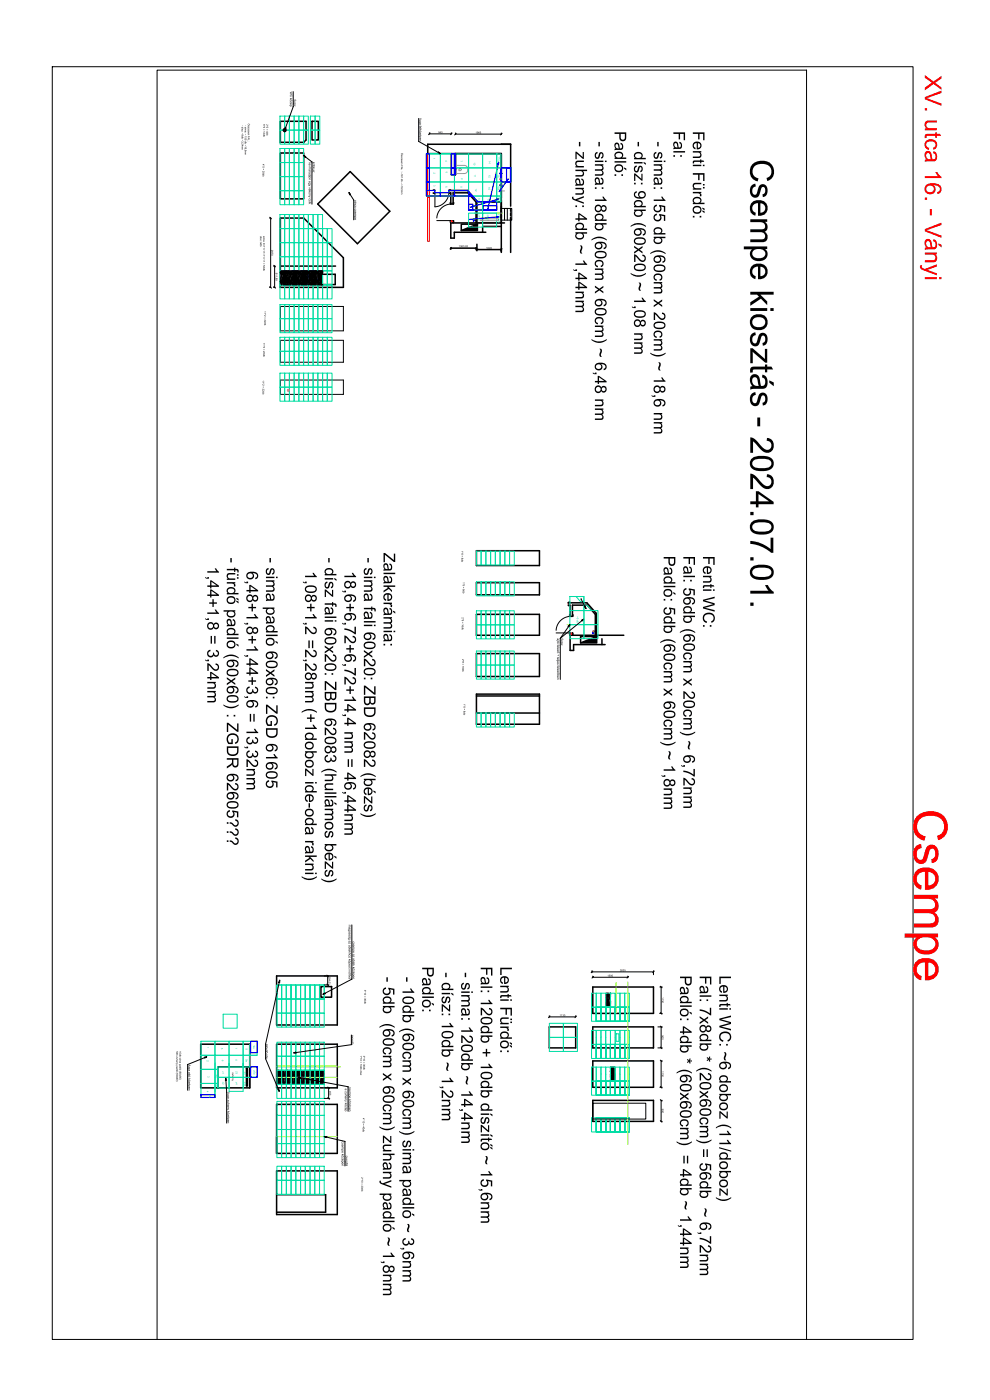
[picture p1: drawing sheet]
<svg xmlns="http://www.w3.org/2000/svg" width="297mm" height="420mm" viewBox="0 0 297 420" stroke-linecap="round" stroke-linejoin="round" font-family="sans-serif">
<!-- layer: 0 -->
<path d="M47.1 401.8v-380.8h194.8v380.8" fill="none" stroke="#000" stroke-width=".3"/>
<g fill="#000">
<path d="M225.6 49.3a4 4 0 0 1 6.3 .9 2.86 2.86 0 0 1-1.8 4.1l-.2-.9a2.2 2.2 0 0 0 1.4-2.8 2.2 2.2 0 0 0-2.7-1.4 2.23 2.23 0 0 0-2.8 1.6 2.23 2.23 0 0 0 1.7 2.7l-.2 .9a3.1 3.1 0 0 1-1.7-5.1zM225.5 55.5l1.1-.4 .1 .8a1.27 1.27 0 0 0-1.1 1.2 1.27 1.27 0 0 0 1 1.3l.4-.3a3.6 3.6 0 0 1 1.2-2.8 1.76 1.76 0 0 1 1.8 .7 1.76 1.76 0 0 1 .1 1.9l-.4 .8-.7 .4h-.2l-.1-.8a1.17 1.17 0 0 0 .8-1.1 1.17 1.17 0 0 0-.7-1.1l-.5 .5a3.8 3.8 0 0 1-1.2 2.6 1.81 1.81 0 0 1-1.8-.5 1.81 1.81 0 0 1-.4-1.9zM225.3 61a3.2 3.2 0 0 1 4.6 0 2.42 2.42 0 0 1-.1 2.7 2.42 2.42 0 0 1-2.4 1v-3.8a1.48 1.48 0 0 0-1.7 1.1 1.48 1.48 0 0 0 1 1.8l-.1 .9a2.35 2.35 0 0 1-1.3-3.7zM228.1 61v2.8a1.42 1.42 0 0 0 1.4-1.4 1.42 1.42 0 0 0-1.4-1.4zM225 65.8h5.1v.7h-.7a1.71 1.71 0 0 1-.1 3 1.65 1.65 0 0 1 .9 1.9 1.65 1.65 0 0 1-1.7 1.2h-3.5v-.8h3.2a1.09 1.09 0 0 0 1.4-1 1.09 1.09 0 0 0-1.2-1.2h-3.4v-.8h3.3a1.11 1.11 0 0 0 1.2-1.3 1.11 1.11 0 0 0-1.5-.9h-3zM223.1 73.9h7v.8h-.6a2.03 2.03 0 0 1 .6 2.4 2.03 2.03 0 0 1-2.1 1.2 2.25 2.25 0 0 1-2.6-.8 2.25 2.25 0 0 1 0-2.6l.2-.1h-2.5zM225.9 75.3a1.47 1.47 0 0 0 .1 1.7 1.47 1.47 0 0 0 1.6 .4 1.38 1.38 0 0 0 1.7-.5 1.38 1.38 0 0 0-.3-1.8l-1.5-.4a1.73 1.73 0 0 0-1.6 .6zM225.3 80a3.2 3.2 0 0 1 4.6 .1 2.42 2.42 0 0 1-.1 2.6 2.42 2.42 0 0 1-2.4 1v-3.7a1.48 1.48 0 0 0-1.7 1.1 1.48 1.48 0 0 0 1 1.7l-.1 .9a2.35 2.35 0 0 1-1.3-3.7zM228.1 80v2.8a1.42 1.42 0 0 0 1.4-1.4 1.42 1.42 0 0 0-1.4-1.4zM225 87.5h7v.9h-4l2.1 2v1.1l-1.9-1.9-3.2 2.1v-1l2.6-1.7-.6-.6h-2zM231.1 92.4h.9v.9h-.9zM225 92.4h5.1v.9h-5.1zM225.3 95.2a2.76 2.76 0 0 1 3.2-.9 2.76 2.76 0 0 1 1.7 2.9 2.88 2.88 0 0 1-4.4 1.4l-.7-1a2.99 2.99 0 0 1 .2-2.4zM225.9 95.8a1.55 1.55 0 0 0 0 1.8 1.55 1.55 0 0 0 1.7 .5 1.54 1.54 0 0 0 1.9-1.5 1.54 1.54 0 0 0-1.9-1.5 1.75 1.75 0 0 0-1.7 .7zM225.5 100.1l1.1-.4 .1 .8a1.27 1.27 0 0 0-1.1 1.2 1.27 1.27 0 0 0 1 1.3l.4-.3a3.6 3.6 0 0 1 1.2-2.8 1.76 1.76 0 0 1 1.8 .7 1.76 1.76 0 0 1 .1 1.9l-.4 .8-.7 .4h-.2l-.1-.8a1.17 1.17 0 0 0 .8-1.1 1.17 1.17 0 0 0-.7-1.2l-.5 .5a3.8 3.8 0 0 1-1.2 2.7 1.81 1.81 0 0 1-1.8-.5 1.81 1.81 0 0 1-.4-2zM225 104.5h.7l3.7 3.2v-3.1h.7v4.2h-.6l-3.8-3.3 .1 3.4h-.8zM225.2 110.3l.9-.3h3.3v-.7h.7v.7h1.3l.5 .8h-1.8v.9h-.7v-.9h-3.3l-.3 .3v.6l-.8 .1v-.9zM225.5 112.4a1.67 1.67 0 0 1 1.8 .2 1.67 1.67 0 0 1 .7 1.6l.3 1.6a1.08 1.08 0 0 0 1.1-.4 1.08 1.08 0 0 0 .1-1.2l-.3-.7-.7-.3 .2-.8a2.39 2.39 0 0 1 .6 4.1l-3.5 .1-.8 .3v-.9l.7-.2a2.44 2.44 0 0 1-.2-3.4zM225.9 113.3a1.56 1.56 0 0 0 0 1.8 1.56 1.56 0 0 0 1.7 .7l-.3-1a1.26 1.26 0 0 0-.9-1.7zM230.7 114.1l1.4 .6v1.1l-1.4-1zM225.5 118l1.1-.4 .1 .9a1.27 1.27 0 0 0-1.1 1.2 1.27 1.27 0 0 0 1 1.2l.4-.3a3.6 3.6 0 0 1 1.2-2.8 1.76 1.76 0 0 1 1.8 .7 1.76 1.76 0 0 1 .1 1.9l-.4 .8-.7 .4h-.2l-.1-.8a1.17 1.17 0 0 0 .8-1.1 1.17 1.17 0 0 0-.7-1.1l-.5 .5a3.8 3.8 0 0 1-1.2 2.6 1.81 1.81 0 0 1-1.8-.5 1.81 1.81 0 0 1-.4-1.9zM227.1 125.2h.9v2.7h-.9zM225 131.2a4.2 4.2 0 0 1 3.1 2.3l.7 .8a1.38 1.38 0 0 0 2.4 0 1.38 1.38 0 0 0-1.2-2.1v-.9a2.24 2.24 0 0 1 2.1 2.2 2.24 2.24 0 0 1-2 2.3 4.5 4.5 0 0 1-3.2-2.4l-1-1v3.4h-.9zM225.3 137.7a5.5 5.5 0 0 1 5.2-.7 2.15 2.15 0 0 1 1.6 2.4 2.15 2.15 0 0 1-2.3 1.8 4.6 4.6 0 0 1-4.7-1.2 2.56 2.56 0 0 1 .2-2.3zM225.9 138.2a1.22 1.22 0 0 0 .6 2l2 .2a2.34 2.34 0 0 0 2.9-1.1 1.23 1.23 0 0 0-.9-1.5l-2-.2a2.69 2.69 0 0 0-2.6 .6zM225 142.1a4.2 4.2 0 0 1 3.1 2.3l.7 .8a1.38 1.38 0 0 0 2.4-.1 1.38 1.38 0 0 0-1.2-2v-.9a2.24 2.24 0 0 1 2.1 2.2 2.24 2.24 0 0 1-2 2.3 4.5 4.5 0 0 1-3.2-2.5l-1-.9v3.4h-.9zM226.7 147.3h.8l4.5 3.2v.7h-4.5v1h-.8v-1h-1.7v-.8h1.7zM227.5 148.2v2.2h3.2zM225 153.5h1v1h-1zM225.3 156.8a5.5 5.5 0 0 1 5.2-.8 2.15 2.15 0 0 1 1.6 2.4 2.15 2.15 0 0 1-2.3 1.9 4.6 4.6 0 0 1-4.7-1.2 2.56 2.56 0 0 1 .2-2.3zM225.9 157.3a1.22 1.22 0 0 0 .6 2l2 .2a2.34 2.34 0 0 0 2.9-1.2 1.23 1.23 0 0 0-.9-1.4l-2-.2a2.69 2.69 0 0 0-2.6 .6zM225 162.2a10.2 10.2 0 0 1 6.1 2.5v-3.4h.8v4.5h-.6a10.7 10.7 0 0 0-6.3-2.7zM225 167.1h1v1h-1zM225.3 170.4a5.5 5.5 0 0 1 5.2-.8 2.15 2.15 0 0 1 1.6 2.4 2.15 2.15 0 0 1-2.3 1.9 4.6 4.6 0 0 1-4.7-1.2 2.56 2.56 0 0 1 .2-2.3zM225.9 170.9a1.22 1.22 0 0 0 .6 2l2 .2a2.34 2.34 0 0 0 2.9-1.2 1.23 1.23 0 0 0-.9-1.4l-2-.2a2.69 2.69 0 0 0-2.6 .6zM225 177.2h5.5l-1-1.7h.8l.6 1 1.2 1v.5h-7.1zM225 180.7h1v1h-1z"/>
<path d="M115.9 293.1h.4v1.3h-.4zM115.2 296.4l.6-.2v.4a.79 .79 0 0 0-.5 1.1 .79 .79 0 0 0 1.1 .3 .79 .79 0 0 0 .3-1.1l-.3-.3 .1-.4 1.8 .4v1.7h-.4v-1.4l-1-.2a1.19 1.19 0 0 1-.4 1.6 1.19 1.19 0 0 1-1.6-.3 1.19 1.19 0 0 1 .3-1.6zM115 299.2a1.28 1.28 0 0 1 1.7-.4 1.28 1.28 0 0 1 .6 1.6l-.2 .2h1.2v.4h-3.5v-.4h.4l-.4-.4zM115.3 299.6a.78 .78 0 0 0 .1 .9 .78 .78 0 0 0 .9 .1l.4-.1a.7 .7 0 0 0 .3-.9 .7 .7 0 0 0-.9-.3zM114.8 301.7h3.5v.4h-1.2a1.11 1.11 0 0 1 .1 1.4 1.11 1.11 0 0 1-1.4 .4 1.01 1.01 0 0 1-1-.6 1.01 1.01 0 0 1 .4-1.2h-.4zM115.3 302.3a.8 .8 0 0 0 .1 1 .8 .8 0 0 0 1 .2l.3-.1a.76 .76 0 0 0 .3-1.1 .76 .76 0 0 0-1.1-.2z"/>
<path d="M121.8 293.1h.4v1.3h-.4zM120.7 297.3h2.8l-.5-.8h.4l.8 1v.3h-3.5zM120.9 299.4a2.17 2.17 0 0 1 3.3 .4v.2a1.51 1.51 0 0 1-2 1.2 1.2 1.2 0 0 1-1.3-.5 1.2 1.2 0 0 1 0-1.3zM121.2 299.6l-.2 .6a2.13 2.13 0 0 0 2.9 0v-.3a2.19 2.19 0 0 0-2.7-.3zM120.9 302a1.28 1.28 0 0 1 1.7-.4 1.28 1.28 0 0 1 .6 1.5l-.2 .2h1.2v.5h-3.5v-.4h.4l-.4-.5zM121.1 302.3a.78 .78 0 0 0 .2 1 .78 .78 0 0 0 .9 .1l.4-.1a.7 .7 0 0 0 .3-1 .7 .7 0 0 0-.9-.3zM120.7 304.4h3.5v.5h-1.2a1.11 1.11 0 0 1 .1 1.4 1.11 1.11 0 0 1-1.4 .3 1.01 1.01 0 0 1-1-.6 1.01 1.01 0 0 1 .4-1.2h-.4zM121.2 305.1a.8 .8 0 0 0 .1 .9 .8 .8 0 0 0 1 .2l.3-.1a.76 .76 0 0 0 .3-1.1 .76 .76 0 0 0-1.1-.2zM119.7 309.3a3.5 3.5 0 0 1 4.6 0v.3l-.9-.4a4 4 0 0 0-3.7 .4zM120.9 310.5a2.67 2.67 0 0 1 3.1 0 1.03 1.03 0 0 1 .2 1.1 1.03 1.03 0 0 1-.8 .7l-.1-.5a.67 .67 0 0 0 .6-.7 .67 .67 0 0 0-.7-.6l-.7-.1a1.14 1.14 0 0 1 .1 1.6 1.14 1.14 0 0 1-1.6 .1 1.14 1.14 0 0 1-.1-1.6zM121 311.3a.76 .76 0 0 0 1.5 0 .76 .76 0 0 0-1.5 0zM120.9 313.2a2.17 2.17 0 0 1 3.3 .5v.2a1.51 1.51 0 0 1-2 1.1 1.2 1.2 0 0 1-1.3-.4 1.2 1.2 0 0 1 0-1.4zM121.2 313.5l-.2 .5a2.13 2.13 0 0 0 2.9 0v-.3a2.19 2.19 0 0 0-2.7-.2zM120.8 315.9a1.32 1.32 0 0 1 1.8-.4 1.32 1.32 0 0 1 .5 1.8l-.6 .3v-.4a.66 .66 0 0 0 .5-.8 .66 .66 0 0 0-.7-.5 .79 .79 0 0 0-1.1 .2 .79 .79 0 0 0 .1 1l.4 .1-.1 .5a1.09 1.09 0 0 1-.8-1.8zM120.7 318h2.6v.4h-.4l.3 .3a.81 .81 0 0 1-.3 1.2 .82 .82 0 0 1 .4 1 .82 .82 0 0 1-.8 .6h-1.8v-.5h1.8l.4-.2a.6 .6 0 0 0-.1-.6 .6 .6 0 0 0-.6-.2h-1.5v-.5h1.7a.59 .59 0 0 0 .5-.7 .59 .59 0 0 0-.9-.3h-1.3zM120.7 323.2l1.4 .9 1.2-.9v.6l-.9 .5 .9 .7v.5l-1.2-.9-1.4 .9v-.5l1-.6-1-.7zM120.9 327.6a2.67 2.67 0 0 1 3.1 .1 1.03 1.03 0 0 1 .2 1 1.03 1.03 0 0 1-.8 .7l-.1-.5a.67 .67 0 0 0 .6-.7 .67 .67 0 0 0-.7-.6h-.7a1.14 1.14 0 0 1 .1 1.5 1.14 1.14 0 0 1-1.6 .1 1.14 1.14 0 0 1-.1-1.6zM121 328.4a.76 .76 0 0 0 1.5 0 .76 .76 0 0 0-1.5 0zM120.9 330.4a2.17 2.17 0 0 1 3.3 .4v.2a1.51 1.51 0 0 1-2 1.1 1.2 1.2 0 0 1-1.3-.4 1.2 1.2 0 0 1 0-1.3zM121.2 330.6l-.2 .6a2.13 2.13 0 0 0 2.9 0v-.3a2.19 2.19 0 0 0-2.7-.3zM120.8 333a1.32 1.32 0 0 1 1.8-.4 1.32 1.32 0 0 1 .5 1.8l-.6 .3v-.4a.66 .66 0 0 0 .5-.7 .66 .66 0 0 0-.7-.6 .79 .79 0 0 0-1.1 .2 .79 .79 0 0 0 .1 1l.4 .2-.1 .4a1.09 1.09 0 0 1-.8-1.8zM120.7 335.2h2.6v.3h-.4l.3 .4a.81 .81 0 0 1-.3 1.1 .82 .82 0 0 1 .4 1 .82 .82 0 0 1-.8 .6h-1.8v-.4h1.8l.4-.2a.6 .6 0 0 0-.1-.7 .6 .6 0 0 0-.6-.2h-1.5v-.4h1.7a.59 .59 0 0 0 .5-.8 .59 .59 0 0 0-.9-.3h-1.3zM119.7 339.2a4 4 0 0 0 3.7 .5l.9-.5a1.54 1.54 0 0 1-1.5 1.1 3.5 3.5 0 0 1-3.1-.8zM121 342.2l.5-.2 .1 .5a.56 .56 0 0 0-.6 .6 .56 .56 0 0 0 .7 .5l.2-.7a.75 .75 0 0 1 .9-.7 1.06 1.06 0 0 1 .5 1 1.06 1.06 0 0 1-.7 .9v-.5a.52 .52 0 0 0 .5-.5 .52 .52 0 0 0-.6-.5l-.2 .5a.86 .86 0 0 1-1 1 .86 .86 0 0 1-.6-1.2zM123.7 344.7h.5v.4h-.5zM120.7 344.7h2.6v.4h-2.6zM120.7 345.7h2.6v.4h-.4l.3 .3a.81 .81 0 0 1-.3 1.2 .82 .82 0 0 1 .4 1 .82 .82 0 0 1-.8 .6h-1.8v-.4h1.8l.4-.2a.6 .6 0 0 0-.1-.7 .6 .6 0 0 0-.6-.2h-1.5v-.4h1.7a.59 .59 0 0 0 .5-.8 .59 .59 0 0 0-.9-.3h-1.3zM121 349.8l.5-.1 .4 .2 .5 1.5a.64 .64 0 0 0 .6-.6 .64 .64 0 0 0-.5-.6v-.5a1.08 1.08 0 0 1 .9 1.2 1.08 1.08 0 0 1-1 1l-1.7 .1v-.4l.3-.1a1.22 1.22 0 0 1 0-1.7zM121.2 350.2l-.2 .4a.64 .64 0 0 0 .3 .7 .64 .64 0 0 0 .7 0l-.3-1zM119.8 353.9h3.5v.4h-.4a1.08 1.08 0 0 1 .2 1.4 1.08 1.08 0 0 1-1.3 .4 1.03 1.03 0 0 1-1-.6 1.03 1.03 0 0 1 .2-1.2h-1.2zM121.1 354.6a.81 .81 0 0 0 .2 .9 .81 .81 0 0 0 1 .2l.3-.1a.68 .68 0 0 0 .4-.8 .68 .68 0 0 0-.8-.5zM121 356.6l.5-.1 .4 .2 .5 1.5a.64 .64 0 0 0 .6-.6 .64 .64 0 0 0-.5-.6v-.5a1.08 1.08 0 0 1 .9 1.2 1.08 1.08 0 0 1-1 1l-1.7 .1v-.4l.3-.1a1.22 1.22 0 0 1 0-1.7zM121.2 357l-.2 .4a.64 .64 0 0 0 .3 .7 .64 .64 0 0 0 .7 0l-.3-1zM120.9 359.6a1.28 1.28 0 0 1 1.7-.4 1.28 1.28 0 0 1 .6 1.6l-.2 .2h1.2v.4h-3.5v-.4h.4l-.4-.5zM121.1 359.9a.78 .78 0 0 0 .2 1 .78 .78 0 0 0 .9 .1l.4-.1a.7 .7 0 0 0 .3-.9 .7 .7 0 0 0-.9-.4zM120.7 362h3.5v.5h-3.5zM120.8 363.5a1.32 1.32 0 0 1 2.1-.3 1.32 1.32 0 0 1-.1 2 1.33 1.33 0 0 1-1.7-.1 1.33 1.33 0 0 1-.3-1.6zM121.2 363.7a.89 .89 0 0 0 .8 1.2 .89 .89 0 0 0 .8-1.2 1.29 1.29 0 0 0-1.6 0zM123.6 363.9l.7 .3v.6l-.7-.5zM122.1 367.1l.6 .1 .1 .6a1.35 1.35 0 0 0 0 1.7h-.5a1.75 1.75 0 0 1 .1-1.8zM121.1 371.5l.6-.2v.4a.71 .71 0 0 0-.7 .9 .71 .71 0 0 0 .9 .5 .71 .71 0 0 0 .5-.9h.4a.61 .61 0 0 0 .5 .8 .61 .61 0 0 0 .7-.6 .61 .61 0 0 0-.7-.6v-.4a.98 .98 0 0 1 1 1.3 .98 .98 0 0 1-1.7 .3 1.1 1.1 0 0 1-1.7 .3 1.1 1.1 0 0 1 .2-1.8zM120 374.4l.2-.2 .5 .3v-.2h.5v.5l-.8-.1zM120.9 375.9a2.67 2.67 0 0 1 3.1 0 1.03 1.03 0 0 1 .2 1.1 1.03 1.03 0 0 1-.8 .6l-.1-.4a.67 .67 0 0 0 .6-.7 .67 .67 0 0 0-.7-.6l-.7-.1a1.14 1.14 0 0 1 .1 1.6 1.14 1.14 0 0 1-1.6 .1 1.14 1.14 0 0 1-.1-1.6zM121 376.6a.76 .76 0 0 0 1.5 0 .76 .76 0 0 0-1.5 0zM120.7 378.2h2.6v.4h-.4a.92 .92 0 0 1-.1 1.7h-2.1v-.4h1.7l.5-.3a.67 .67 0 0 0-.1-.7 .67 .67 0 0 0-.7-.2h-1.4zM120.7 381h2.6v.3h-.4l.3 .4a.81 .81 0 0 1-.3 1.1 .82 .82 0 0 1 .4 1 .82 .82 0 0 1-.8 .6h-1.8v-.4h1.8l.4-.2a.6 .6 0 0 0-.1-.7 .6 .6 0 0 0-.6-.2h-1.5v-.4h1.7a.59 .59 0 0 0 .5-.8 .59 .59 0 0 0-.9-.3h-1.3z"/>
<path d="M126.6 290.3h3.5v1.3a1.08 1.08 0 0 1-.5 1.2 1.08 1.08 0 0 1-1.4-.3l-.1-1.8h-1.5zM128.5 290.7v.9a.65 .65 0 0 0 .6 .9 .65 .65 0 0 0 .6-.9v-.9zM126.9 293.4l.5-.1 .4 .2 .5 1.6a.64 .64 0 0 0 .6-.6 .64 .64 0 0 0-.5-.7v-.4a1.08 1.08 0 0 1 .8 1.1 1.08 1.08 0 0 1-.9 1l-1.7 .1v-.4l.3-.1a1.22 1.22 0 0 1 0-1.7zM127.1 293.8l-.2 .5a.64 .64 0 0 0 .3 .6 .64 .64 0 0 0 .7 .1l-.3-1.1zM126.8 296.4a1.28 1.28 0 0 1 1.7-.4 1.28 1.28 0 0 1 .6 1.6l-.2 .2h1.2v.4h-3.5v-.4h.3l-.3-.5zM127 296.8a.78 .78 0 0 0 .2 .9 .78 .78 0 0 0 .9 .1l.4-.1a.7 .7 0 0 0 .3-.9 .7 .7 0 0 0-.9-.3zM126.6 298.9h3.5v.4h-3.5zM126.7 300.3a1.32 1.32 0 0 1 2-.3 1.32 1.32 0 0 1 0 2 1.33 1.33 0 0 1-1.7 0 1.33 1.33 0 0 1-.3-1.7zM127 300.6a.89 .89 0 0 0 .9 1.2 .89 .89 0 0 0 .8-1.2 1.29 1.29 0 0 0-1.7 0zM129.5 300.8l.6 .3v.6l-.6-.6zM128.7 302.8h.5v.5h-.5zM126.6 302.8h.5v.5h-.5z"/>
<path d="M133.5 291.8h.5v1.3h-.5zM132.7 295.2a1.28 1.28 0 0 1 1.6-.4 1.28 1.28 0 0 1 .6 1.5l-.2 .2h1.3v.5h-3.5v-.4h.3l-.4-.5zM132.9 295.5a.78 .78 0 0 0 .1 1 .78 .78 0 0 0 1 .1l.4-.1a.7 .7 0 0 0 .3-1 .7 .7 0 0 0-1-.3zM132.5 297.8h2.5v.4h-2.5zM135.3 297.8l.7 .3v.5l-.7-.5zM132.7 299l.5-.2 .1 .5a.56 .56 0 0 0-.6 .6 .56 .56 0 0 0 .7 .5l.2-.7a.75 .75 0 0 1 1-.8 1.06 1.06 0 0 1 .5 1.1 1.06 1.06 0 0 1-.7 .8l-.1-.4a.52 .52 0 0 0 .6-.6 .52 .52 0 0 0-.7-.4l-.2 .5a.86 .86 0 0 1-1 1 .86 .86 0 0 1-.6-1.2zM132.5 301.2h.3l1.9 1.6v-1.5h.3v2.1h-.3l-1.9-1.7 .1 1.8h-.4zM134.5 304h.5v.5h-.5zM132.5 304h.5v.5h-.5zM132.5 307.7h2.7l-.5-.9h.4l.9 1v.3h-3.5zM132.6 309.7a2.17 2.17 0 0 1 3.4 .5v.1a1.51 1.51 0 0 1-2.1 1.2 1.2 1.2 0 0 1-1.2-.5 1.2 1.2 0 0 1-.1-1.3zM132.9 309.9l-.1 .6a2.13 2.13 0 0 0 2.8 0v-.3a2.19 2.19 0 0 0-2.7-.3zM132.7 312.3a1.28 1.28 0 0 1 1.6-.4 1.28 1.28 0 0 1 .6 1.6l-.2 .2h1.3v.4h-3.5v-.4h.3l-.4-.5zM132.9 312.6a.78 .78 0 0 0 .1 1 .78 .78 0 0 0 1 .1l.4-.1a.7 .7 0 0 0 .3-.9 .7 .7 0 0 0-1-.4zM132.5 314.8h3.5v.4h-1.3a1.11 1.11 0 0 1 .1 1.4 1.11 1.11 0 0 1-1.3 .4 1.01 1.01 0 0 1-1-.7 1.01 1.01 0 0 1 .3-1.1h-.3zM132.9 315.4a.8 .8 0 0 0 .1 1 .8 .8 0 0 0 1 .1l.4-.1a.76 .76 0 0 0 .2-1 .76 .76 0 0 0-1.1-.2zM133.8 318.7l.6 .2 .2 .6a1.35 1.35 0 0 0 0 1.7h-.5a1.75 1.75 0 0 1 0-1.9zM132.5 324.1h2.7l-.5-.8h.4l.9 1v.3h-3.5zM131.8 326l.2-.1 .5 .2v-.2h.5v.5l-.9-.1zM132.5 327l.9 .4a2.54 2.54 0 0 0 1.8 1.4 .69 .69 0 0 0 .4-.7 .69 .69 0 0 0-.7-.6l.1-.5a1.11 1.11 0 0 1 1 1.7 1.11 1.11 0 0 1-1.9 .1l-1.2-1.2v1.7h-.4zM132.5 329.9h2.5v.3h-.3a.92 .92 0 0 1-.1 1.7h-2.1v-.4h1.7l.4-.2a.67 .67 0 0 0 0-.8 .67 .67 0 0 0-.7-.2h-1.4zM132.5 332.6h2.5v.4h-.3l.3 .3a.81 .81 0 0 1-.4 1.1 .82 .82 0 0 1 .5 1 .82 .82 0 0 1-.9 .6h-1.7v-.4h1.7l.4-.2a.6 .6 0 0 0 0-.7 .6 .6 0 0 0-.6-.2h-1.5v-.4h1.6a.59 .59 0 0 0 .6-.8 .59 .59 0 0 0-.9-.3h-1.3z"/>
<path d="M139.4 291.8h.4v1.3h-.4zM138.6 294.9l.5-.2 .1 .5a.56 .56 0 0 0-.6 .6 .56 .56 0 0 0 .7 .5l.2-.7a.75 .75 0 0 1 .9-.7 1.06 1.06 0 0 1 .5 1 1.06 1.06 0 0 1-.7 .9v-.5a.52 .52 0 0 0 .5-.5 .52 .52 0 0 0-.6-.5l-.2 .5a.86 .86 0 0 1-1 1 .86 .86 0 0 1-.6-1.2zM141.3 297.4h.5v.4h-.5zM138.3 297.4h2.6v.4h-2.6zM138.3 298.5h2.6v.3h-.4l.3 .4a.81 .81 0 0 1-.3 1.1 .82 .82 0 0 1 .4 1 .82 .82 0 0 1-.8 .6h-1.8v-.4h1.8l.4-.2a.6 .6 0 0 0-.1-.7 .6 .6 0 0 0-.6-.2h-1.5v-.4h1.7a.59 .59 0 0 0 .5-.8 .59 .59 0 0 0-.8-.3h-1.4zM138.6 302.5l.5-.1 .4 .2 .5 1.5a.64 .64 0 0 0 .6-.5 .64 .64 0 0 0-.5-.7v-.4a1.08 1.08 0 0 1 .9 1.1 1.08 1.08 0 0 1-1 1l-1.7 .1v-.4l.3-.1a1.22 1.22 0 0 1 0-1.7zM138.8 302.9l-.2 .4a.64 .64 0 0 0 .3 .7 .64 .64 0 0 0 .7 0l-.3-1zM140.4 305.4h.5v.5h-.5zM138.3 305.4h.5v.5h-.5zM138.3 309h2.8l-.5-.8h.4l.8 1v.3h-3.5zM138.3 310.5l.9 .4a2.54 2.54 0 0 0 1.8 1.5 .69 .69 0 0 0 .5-.8 .69 .69 0 0 0-.7-.6v-.4a1.11 1.11 0 0 1 1 1.6 1.11 1.11 0 0 1-1.9 .1l-1.2-1.2v1.7h-.4zM138.5 313.8a2.17 2.17 0 0 1 3.3 .4v.2a1.51 1.51 0 0 1-2 1.2 1.2 1.2 0 0 1-1.3-.5 1.2 1.2 0 0 1 0-1.3zM138.8 314l-.2 .6a2.13 2.13 0 0 0 2.9 0v-.3a2.19 2.19 0 0 0-2.7-.3zM138.5 316.4a1.28 1.28 0 0 1 1.7-.4 1.28 1.28 0 0 1 .6 1.5l-.2 .2h1.2v.5h-3.5v-.4h.4l-.4-.5zM138.8 316.7a.78 .78 0 0 0 .1 1 .78 .78 0 0 0 .9 .1l.4-.1a.7 .7 0 0 0 .3-1 .7 .7 0 0 0-.9-.3zM138.3 318.8h3.5v.5h-1.2a1.11 1.11 0 0 1 .1 1.4 1.11 1.11 0 0 1-1.4 .3 1.01 1.01 0 0 1-1-.6 1.01 1.01 0 0 1 .4-1.2h-.4zM138.8 319.5a.8 .8 0 0 0 .1 1 .8 .8 0 0 0 1 .1l.3-.1a.76 .76 0 0 0 .3-1.1 .76 .76 0 0 0-1.1-.2zM139.7 322.8l.6 .1 .1 .6a1.35 1.35 0 0 0 0 1.7h-.5a1.75 1.75 0 0 1 .1-1.8zM138.3 328.2h2.8l-.5-.9h.4l.8 1.1v.2h-3.5zM139.2 329.6h.4l2.2 1.6v.3h-2.2v.5h-.4v-.5h-.9v-.4h.9zM139.6 330v1.1h1.5zM137.6 332.8l.2-.1 .5 .2v-.2h.5v.5l-.8-.1zM139.2 333.7h.4l2.2 1.6v.3h-2.2v.5h-.4v-.5h-.9v-.4h.9zM139.6 334.1v1.1h1.5zM138.3 336.7h2.6v.3h-.4a.92 .92 0 0 1-.1 1.7h-2.1v-.4h1.7l.5-.2a.67 .67 0 0 0-.1-.8 .67 .67 0 0 0-.7-.2h-1.4zM138.3 339.4h2.6v.4h-.4l.3 .3a.81 .81 0 0 1-.3 1.1 .82 .82 0 0 1 .4 1 .82 .82 0 0 1-.8 .6h-1.8v-.4h1.8l.4-.2a.6 .6 0 0 0-.1-.7 .6 .6 0 0 0-.6-.2h-1.5v-.4h1.7a.59 .59 0 0 0 .5-.8 .59 .59 0 0 0-.8-.3h-1.4z"/>
<path d="M144.2 290.3h3.5v2.3h-.4v-1.9h-1.1v1.7h-.4v-1.7h-1.6zM144.4 293.1l.5-.1 .5 .3 .4 1.5a.64 .64 0 0 0 .6-.6 .64 .64 0 0 0-.5-.7l.1-.4a1.08 1.08 0 0 1 .8 1.1 1.08 1.08 0 0 1-1 1l-1.6 .1v-.4l.3-.1a1.22 1.22 0 0 1-.1-1.7zM144.6 293.5l-.1 .5a.64 .64 0 0 0 .2 .6 .64 .64 0 0 0 .7 .1l-.2-1.1zM144.2 295.9h3.5v.4h-3.5zM146.2 297.1h.5v.5h-.5zM144.2 297.1h.5v.5h-.5zM144.2 300.8h2.7l-.5-.9h.4l.9 1v.3h-3.5zM144.2 302.2l.9 .5a2.54 2.54 0 0 0 1.8 1.4 .69 .69 0 0 0 .4-.8 .69 .69 0 0 0-.7-.5l.1-.5a1.11 1.11 0 0 1 1 1.6 1.11 1.11 0 0 1-1.9 .2l-1.2-1.3v1.7h-.4zM144.3 305.5a2.17 2.17 0 0 1 3.4 .5v.1a1.51 1.51 0 0 1-2.1 1.2 1.2 1.2 0 0 1-1.2-.5 1.2 1.2 0 0 1-.1-1.3zM144.6 305.7l-.1 .6a2.13 2.13 0 0 0 2.8 0v-.3a2.19 2.19 0 0 0-2.7-.3zM144.4 308.1a1.28 1.28 0 0 1 1.6-.4 1.28 1.28 0 0 1 .6 1.6l-.2 .2h1.3v.4h-3.5v-.4h.3l-.4-.5zM144.6 308.4a.78 .78 0 0 0 .1 1 .78 .78 0 0 0 1 .1l.4-.1a.7 .7 0 0 0 .3-.9 .7 .7 0 0 0-1-.4zM144.2 310.6h3.5v.4h-1.3a1.11 1.11 0 0 1 .1 1.4 1.11 1.11 0 0 1-1.3 .4 1.01 1.01 0 0 1-1-.7 1.01 1.01 0 0 1 .3-1.1h-.3zM144.6 311.2a.8 .8 0 0 0 .1 1 .8 .8 0 0 0 1 .1l.4-.1a.76 .76 0 0 0 .2-1 .76 .76 0 0 0-1.1-.2zM144.7 315.5h1v-.9h.4v.9h1v.4h-1v1h-.4v-1h-1zM144.2 319.9h2.7l-.5-.8h.4l.9 1v.3h-3.5zM144.3 321.9a2.17 2.17 0 0 1 3.4 .5v.2a1.51 1.51 0 0 1-2.1 1.1 1.2 1.2 0 0 1-1.2-.4 1.2 1.2 0 0 1-.1-1.4zM144.6 322.2l-.1 .5a2.13 2.13 0 0 0 2.8 0v-.3a2.19 2.19 0 0 0-2.7-.2zM144.4 324.5a1.28 1.28 0 0 1 1.6-.4 1.28 1.28 0 0 1 .6 1.6l-.2 .2h1.3v.4h-3.5v-.4h.3l-.4-.4zM144.6 324.9a.78 .78 0 0 0 .1 .9 .78 .78 0 0 0 1 .1l.4-.1a.7 .7 0 0 0 .3-.9 .7 .7 0 0 0-1-.3zM144.2 327h3.5v.4h-1.3a1.11 1.11 0 0 1 .1 1.4 1.11 1.11 0 0 1-1.3 .4 1.01 1.01 0 0 1-1-.6 1.01 1.01 0 0 1 .3-1.2h-.3zM144.6 327.6a.8 .8 0 0 0 .1 1 .8 .8 0 0 0 1 .2l.4-.1a.76 .76 0 0 0 .2-1.1 .76 .76 0 0 0-1.1-.2zM144.4 331.3a1.28 1.28 0 0 1 1.6-.4 1.28 1.28 0 0 1 .6 1.6l-.2 .2h1.3v.4h-3.5v-.4h.3l-.4-.4zM144.6 331.7a.78 .78 0 0 0 .1 .9 .78 .78 0 0 0 1 .1l.4-.1a.7 .7 0 0 0 .3-.9 .7 .7 0 0 0-1-.3zM144.2 334h2.5v.4h-2.5zM147 333.9l.7 .4v.5l-.7-.5zM144.4 335.2l.5-.2 .1 .4a.56 .56 0 0 0-.6 .6 .56 .56 0 0 0 .7 .5l.2-.6a.75 .75 0 0 1 1-.8 1.06 1.06 0 0 1 .5 1 1.06 1.06 0 0 1-.7 .9l-.1-.4a.52 .52 0 0 0 .6-.6 .52 .52 0 0 0-.7-.4l-.2 .5a.86 .86 0 0 1-1 1 .86 .86 0 0 1-.6-1.3zM144.2 337.4h.3l1.9 1.6v-1.5h.3v2.1h-.3l-1.9-1.7 .1 1.7h-.4zM144.2 340.2h2.5v.4h-2.5zM147 340.2l.7 .3v.6l-.7-.6zM144.3 341.7l2.1-.2v-.3h.3v.3h.6l.3 .4h-.9v.5h-.3v-.5h-1.7l-.1 .5h-.4zM144.3 343.1a1.32 1.32 0 0 1 2-.3 1.32 1.32 0 0 1 0 2 1.33 1.33 0 0 1-1.7 0 1.33 1.33 0 0 1-.3-1.7zM144.6 343.4a.89 .89 0 0 0 .9 1.2 .89 .89 0 0 0 .8-1.2 1.29 1.29 0 0 0-1.7 0zM147 343.1l.7 .3v.6l-.7-.5zM147 344l.7 .3v.5l-.7-.5zM145.5 346.7l.6 .2 .2 .6a1.35 1.35 0 0 0 0 1.7h-.5a1.75 1.75 0 0 1 0-1.9zM144.2 352.1h2.7l-.5-.8h.4l.9 1v.3h-3.5zM144.5 353.9l.6-.2v.4a.79 .79 0 0 0-.4 1.1 .79 .79 0 0 0 1.1 .4 .79 .79 0 0 0 .2-1.2l-.2-.2v-.4l1.8 .3v1.7h-.4v-1.4l-.9-.2a1.19 1.19 0 0 1-.4 1.6 1.19 1.19 0 0 1-1.6-.3 1.19 1.19 0 0 1 .2-1.6zM143.5 356.7l.2-.1 .5 .3v-.3h.5v.5h-.9zM144.3 358.2a2.67 2.67 0 0 1 3.2 .1 1.03 1.03 0 0 1 .2 1 1.03 1.03 0 0 1-.9 .7v-.4a.67 .67 0 0 0 .5-.8 .67 .67 0 0 0-.6-.6h-.7a1.14 1.14 0 0 1 0 1.5 1.14 1.14 0 0 1-1.6 .1 1.14 1.14 0 0 1-.1-1.6zM144.5 359a.76 .76 0 0 0 1.5 0 .76 .76 0 0 0-1.5 0zM144.2 360.6h2.5v.4h-.3a.92 .92 0 0 1-.1 1.6l-2.1 .1v-.5h1.7l.4-.2a.67 .67 0 0 0 0-.7 .67 .67 0 0 0-.7-.3h-1.4zM144.2 363.3h2.5v.4h-.3l.3 .3a.81 .81 0 0 1-.4 1.2 .82 .82 0 0 1 .5 .9 .82 .82 0 0 1-.9 .6h-1.7v-.4h1.7l.4-.2a.6 .6 0 0 0 0-.6 .6 .6 0 0 0-.6-.3h-1.5v-.4h1.6a.59 .59 0 0 0 .6-.7 .59 .59 0 0 0-.9-.4h-1.3z"/>
<path d="M150 290.3h3.5v.4h-3v1.7h-.5zM150.2 293.3a1.31 1.31 0 0 1 1.9-.3 1.31 1.31 0 0 1 0 2l-.9 .1v-1.9a.74 .74 0 0 0-.8 .6 .74 .74 0 0 0 .5 .9l-.1 .4a1.17 1.17 0 0 1-.6-1.8zM151.5 293.3v1.4a.71 .71 0 0 0 .8-.7 .71 .71 0 0 0-.8-.7zM150 295.7h2.6v.3h-.4a.92 .92 0 0 1-.1 1.7h-2.1v-.4h1.7l.5-.2a.67 .67 0 0 0-.1-.8 .67 .67 0 0 0-.7-.2h-1.4zM150.1 298.6l2.1-.1v-.4h.4v.4h.6l.3 .4h-.9v.4h-.4v-.4h-1.7l-.1 .4-.4 .1zM153 299.7h.5v.5h-.5zM150 299.7h2.6v.5h-2.6zM150 302.3h3.5v2.3h-.4v-1.9h-1.1v1.7h-.4v-1.7h-1.6zM150.2 305.4l.5-.2h1.9v.4h-1.4a.63 .63 0 0 0-.9 .6 .63 .63 0 0 0 .9 .6h1.4v.4h-2.6v-.4h.4a.99 .99 0 0 1-.2-1.4zM153.1 305.5h.5v.5h-.5zM153.1 306.4h.5v.5h-.5zM150 307.9h2.6v.4h-.4a.61 .61 0 0 1 .3 1l-.4-.2 .1-.4-.3-.3-1.9-.1zM150.2 309.8a1.28 1.28 0 0 1 1.7-.4 1.28 1.28 0 0 1 .6 1.5l-.2 .2h1.2v.5h-3.5v-.4h.4l-.4-.5zM150.5 310.1a.78 .78 0 0 0 .1 .9 .78 .78 0 0 0 .9 .2l.4-.1a.7 .7 0 0 0 .3-1 .7 .7 0 0 0-.9-.3zM150.2 312.6a1.32 1.32 0 0 1 2-.3 1.32 1.32 0 0 1-.1 2 1.33 1.33 0 0 1-1.7-.1 1.33 1.33 0 0 1-.2-1.6zM150.5 312.8a.89 .89 0 0 0 .8 1.2 .89 .89 0 0 0 .9-1.2 1.29 1.29 0 0 0-1.7 0zM152.9 312.6l.7 .3v.5l-.7-.5zM152.9 313.4l.7 .3v.6l-.7-.5zM152.1 315.1h.5v.5h-.5zM150 315.1h.5v.5h-.5z"/>
<path d="M204 292.9h3.5v1.3a1.08 1.08 0 0 1-.6 1.3 1.08 1.08 0 0 1-1.4-.3l-.1-1.8h-1.4zM205.8 293.4v.9a.65 .65 0 0 0 .6 .8 .65 .65 0 0 0 .6-.8v-.9zM204.2 296.1l.5-.1 .5 .2 .4 1.5a.64 .64 0 0 0 .6-.5 .64 .64 0 0 0-.5-.7l.1-.4a1.08 1.08 0 0 1 .8 1.1 1.08 1.08 0 0 1-1 1l-1.6 .1v-.4l.3-.1a1.22 1.22 0 0 1-.1-1.7zM204.4 296.5l-.2 .4a.64 .64 0 0 0 .3 .7 .64 .64 0 0 0 .7 0l-.2-1zM204.2 299.1a1.28 1.28 0 0 1 1.6-.4 1.28 1.28 0 0 1 .6 1.6l-.2 .2h1.3v.4h-3.5v-.4h.3l-.4-.5zM204.4 299.4a.78 .78 0 0 0 .1 1 .78 .78 0 0 0 1 .1l.3-.1a.7 .7 0 0 0 .3-.9 .7 .7 0 0 0-.9-.4zM204 301.6h3.5v.4h-3.5zM204.1 303a1.32 1.32 0 0 1 2-.3 1.32 1.32 0 0 1-.1 2 1.33 1.33 0 0 1-1.6-.1 1.33 1.33 0 0 1-.3-1.6zM204.4 303.3a.89 .89 0 0 0 .8 1.1 .89 .89 0 0 0 .9-1.1 1.29 1.29 0 0 0-1.7 0zM206.8 303.4l.7 .4v.5l-.7-.5zM206 305.5h.5v.5h-.5zM204 305.5h.5v.5h-.5zM204.8 307.8h.4l2.3 1.6v.4h-2.3v.4h-.4v-.4h-.8v-.5h.8zM205.2 308.3v1h1.6zM204.2 311.1a1.28 1.28 0 0 1 1.6-.5 1.28 1.28 0 0 1 .6 1.6l-.2 .2h1.3v.5h-3.5v-.4h.3l-.4-.5zM204.4 311.4a.78 .78 0 0 0 .1 .9 .78 .78 0 0 0 1 .2l.3-.1a.7 .7 0 0 0 .3-1 .7 .7 0 0 0-.9-.3zM204 313.5h3.5v.5h-1.3a1.11 1.11 0 0 1 .1 1.4 1.11 1.11 0 0 1-1.4 .3 1.01 1.01 0 0 1-.9-.6 1.01 1.01 0 0 1 .3-1.2h-.3zM204.4 314.1a.8 .8 0 0 0 .1 1 .8 .8 0 0 0 1 .2l.3-.1a.76 .76 0 0 0 .3-1.1 .76 .76 0 0 0-1.1-.2zM206.2 317.6l.5 .4 .1-.6 .4 .1-.3 .6h.6v.3l-.6-.1 .3 .6-.4 .1-.1-.6-.5 .4-.2-.3 .5-.3-.5-.3zM202.9 321.7a3.5 3.5 0 0 1 4.6 0v.3l-.9-.5a4 4 0 0 0-3.7 .5zM204.1 322.9a2.67 2.67 0 0 1 3.2 0 1.03 1.03 0 0 1 .2 1.1 1.03 1.03 0 0 1-.9 .6v-.4a.67 .67 0 0 0 .5-.7 .67 .67 0 0 0-.7-.7h-.6a1.14 1.14 0 0 1 0 1.6 1.14 1.14 0 0 1-1.6 0 1.14 1.14 0 0 1-.1-1.5zM204.3 323.6a.76 .76 0 0 0 1.5 0 .76 .76 0 0 0-1.5 0zM204.1 325.6a2.17 2.17 0 0 1 3.4 .4v.2a1.51 1.51 0 0 1-2.1 1.2 1.2 1.2 0 0 1-1.3-.5 1.2 1.2 0 0 1 0-1.3zM204.4 325.8l-.1 .6a2.13 2.13 0 0 0 2.8 0v-.3a2.19 2.19 0 0 0-2.7-.3zM204 327.6l1.3 1 1.2-.9v.6l-.9 .5 .9 .6v.6l-1.2-.9-1.3 .9v-.5l1-.7-1-.6zM204.1 330.8a2.67 2.67 0 0 1 3.2 0 1.03 1.03 0 0 1 .2 1 1.03 1.03 0 0 1-.9 .7v-.4a.67 .67 0 0 0 .5-.8 .67 .67 0 0 0-.7-.6h-.6a1.14 1.14 0 0 1 0 1.6 1.14 1.14 0 0 1-1.6 0 1.14 1.14 0 0 1-.1-1.5zM204.3 331.5a.76 .76 0 0 0 1.5 0 .76 .76 0 0 0-1.5 0zM204.1 333.5a2.17 2.17 0 0 1 3.4 .4v.2a1.51 1.51 0 0 1-2.1 1.2 1.2 1.2 0 0 1-1.3-.5 1.2 1.2 0 0 1 0-1.3zM204.4 333.7l-.1 .6a2.13 2.13 0 0 0 2.8 0v-.3a2.19 2.19 0 0 0-2.7-.3zM204.1 336.2a1.32 1.32 0 0 1 1.8-.5 1.32 1.32 0 0 1 .4 1.8l-.5 .4-.1-.5a.66 .66 0 0 0 .5-.7 .66 .66 0 0 0-.7-.6 .79 .79 0 0 0-1 .2 .79 .79 0 0 0 0 1l.4 .2-.1 .4a1.09 1.09 0 0 1-.7-1.7zM204 338.3h2.5v.4h-.4l.3 .3a.81 .81 0 0 1-.3 1.1 .82 .82 0 0 1 .5 1 .82 .82 0 0 1-.9 .6h-1.7v-.4h1.7l.4-.2a.6 .6 0 0 0 0-.7 .6 .6 0 0 0-.7-.2h-1.4v-.4h1.6a.59 .59 0 0 0 .6-.8 .59 .59 0 0 0-.9-.3h-1.3zM202.9 342.3a4 4 0 0 0 3.7 .5l.9-.5a1.54 1.54 0 0 1-1.4 1.1 3.5 3.5 0 0 1-3.2-.8zM206 346.6h.4v2.3h-.4zM205 346.6h.4v2.3h-.4zM204.8 350.6h.4l2.3 1.6v.4h-2.3v.5h-.4v-.5h-.8v-.4h.8zM205.2 351.1v1.1h1.6zM204.2 353.9a1.28 1.28 0 0 1 1.6-.4 1.28 1.28 0 0 1 .6 1.5l-.2 .2h1.3v.5h-3.5v-.4h.3l-.4-.5zM204.4 354.2a.78 .78 0 0 0 .1 1 .78 .78 0 0 0 1 .1l.3-.1a.7 .7 0 0 0 .3-1 .7 .7 0 0 0-.9-.3zM204 356.3h3.5v.5h-1.3a1.11 1.11 0 0 1 .1 1.4 1.11 1.11 0 0 1-1.4 .3 1.01 1.01 0 0 1-.9-.6 1.01 1.01 0 0 1 .3-1.2h-.3zM204.4 357a.8 .8 0 0 0 .1 1 .8 .8 0 0 0 1 .1l.3-.1a.76 .76 0 0 0 .3-1.1 .76 .76 0 0 0-1.1-.2zM205.3 360.3l.6 .1 .2 .6a1.35 1.35 0 0 0 0 1.7h-.5a1.75 1.75 0 0 1 0-1.8zM204 365.7h2.7l-.5-.9h.4l.9 1.1v.2h-3.5zM203.3 367.6l.2-.2 .5 .3v-.2h.5v.5l-.9-.1zM204.8 368.5h.4l2.3 1.6v.3h-2.3v.5h-.4v-.5h-.8v-.4h.8zM205.2 368.9v1.1h1.6zM204.8 371.2h.4l2.3 1.6v.3h-2.3v.5h-.4v-.5h-.8v-.4h.8zM205.2 371.6v1.1h1.6zM204 374.2h2.5v.3h-.4a.92 .92 0 0 1-.1 1.7h-2v-.4h1.6l.5-.2a.67 .67 0 0 0-.1-.8 .67 .67 0 0 0-.7-.2h-1.3zM204 376.9h2.5v.4h-.4l.3 .3a.81 .81 0 0 1-.3 1.1 .82 .82 0 0 1 .5 1 .82 .82 0 0 1-.9 .6h-1.7v-.4h1.7l.4-.2a.6 .6 0 0 0 0-.7 .6 .6 0 0 0-.7-.2h-1.4v-.4h1.6a.59 .59 0 0 0 .6-.8 .59 .59 0 0 0-.9-.3h-1.3z"/>
<path d="M209.9 292.9h3.5v2.4h-.5v-1.9h-1v1.6h-.5v-1.6h-1.5zM210.1 295.8l.5-.1 .5 .2 .4 1.5a.64 .64 0 0 0 .6-.5 .64 .64 0 0 0-.5-.7l.1-.4a1.08 1.08 0 0 1 .8 1.1 1.08 1.08 0 0 1-1 1l-1.6 .1v-.4l.3-.1a1.22 1.22 0 0 1-.1-1.7zM210.3 296.2l-.2 .4a.64 .64 0 0 0 .3 .7 .64 .64 0 0 0 .7 0l-.2-1zM209.9 298.5h3.5v.5h-3.5zM211.9 299.8h.5v.4h-.5zM209.9 299.8h.4v.4h-.4zM209.9 302.7a5.1 5.1 0 0 1 3 1.3v-1.7h.4v2.2h-.3a5.3 5.3 0 0 0-3.1-1.3zM209.9 304.8l1.3 .9 1.2-.8v.5l-.9 .6 .9 .6v.5l-1.2-.9-1.3 1v-.6l1-.6-1-.7zM210.3 307.5a.94 .94 0 0 1 1.5 .6 .96 .96 0 0 1 1.3-.3 .96 .96 0 0 1 .3 1.3 .96 .96 0 0 1-1.4 .3l-.2-.4a1.09 1.09 0 0 1-1.6 .5 1.09 1.09 0 0 1-.3-1.6zM211.9 308.5a.57 .57 0 0 0 1.1 0 .57 .57 0 0 0-1.1 0zM210.1 308.5a.75 .75 0 0 0 1.5 0 .75 .75 0 0 0-1.5 0zM210 310.5a1.28 1.28 0 0 1 1.7-.4 1.28 1.28 0 0 1 .6 1.5l-.2 .3h1.3v.4h-3.5v-.4h.3l-.4-.5zM210.3 310.8a.78 .78 0 0 0 .1 1 .78 .78 0 0 0 .9 .1l.4-.1a.7 .7 0 0 0 .3-.9 .7 .7 0 0 0-.9-.4zM209.9 313h3.5v.4h-1.3a1.11 1.11 0 0 1 .1 1.4 1.11 1.11 0 0 1-1.4 .4 1.01 1.01 0 0 1-.9-.7 1.01 1.01 0 0 1 .3-1.1h-.3zM210.3 313.6a.8 .8 0 0 0 .1 1 .8 .8 0 0 0 1 .1l.3-.1a.76 .76 0 0 0 .3-1 .76 .76 0 0 0-1.1-.3zM212.1 317.1l.5 .3 .1-.5 .4 .1-.3 .5h.6v.3h-.6l.3 .5-.4 .1-.1-.6-.5 .5-.2-.3 .5-.4-.5-.3zM208.8 321.1a3.5 3.5 0 0 1 4.6 0v.3l-.9-.4a4 4 0 0 0-3.7 .4zM209.9 321.7l.8 .5a2.54 2.54 0 0 0 1.8 1.4 .69 .69 0 0 0 .5-.8 .69 .69 0 0 0-.7-.5l.1-.5a1.11 1.11 0 0 1 .9 1.7 1.11 1.11 0 0 1-1.9 .1l-1.1-1.3v1.8h-.4zM210 325a2.17 2.17 0 0 1 3.4 .5v.2a1.51 1.51 0 0 1-2.1 1.1 1.2 1.2 0 0 1-1.3-.5 1.2 1.2 0 0 1 0-1.3zM210.3 325.3l-.2 .5a2.13 2.13 0 0 0 2.9 0v-.3a2.19 2.19 0 0 0-2.7-.2zM209.9 327.1l1.3 .9 1.2-.9v.6l-.9 .5 .9 .7v.5l-1.2-.9-1.3 1v-.6l1-.6-1-.7zM210 330.2a2.67 2.67 0 0 1 3.2 0 1.03 1.03 0 0 1 .2 1.1 1.03 1.03 0 0 1-.9 .6v-.4a.67 .67 0 0 0 .5-.7 .67 .67 0 0 0-.7-.6l-.6-.1a1.14 1.14 0 0 1 0 1.6 1.14 1.14 0 0 1-1.6 .1 1.14 1.14 0 0 1-.1-1.6zM210.1 330.9a.8 .8 0 0 0 1.6 0 .8 .8 0 0 0-1.6 0zM210 332.9a2.17 2.17 0 0 1 3.4 .5v.2a1.51 1.51 0 0 1-2.1 1.1 1.2 1.2 0 0 1-1.3-.5 1.2 1.2 0 0 1 0-1.3zM210.3 333.2l-.2 .5a2.13 2.13 0 0 0 2.9 0v-.3a2.19 2.19 0 0 0-2.7-.2zM210 335.6a1.32 1.32 0 0 1 1.8-.4 1.32 1.32 0 0 1 .4 1.7l-.6 .4v-.4a.66 .66 0 0 0 .5-.8 .66 .66 0 0 0-.7-.5 .79 .79 0 0 0-1.1 .1 .79 .79 0 0 0 .1 1.1l.4 .1-.1 .4a1.09 1.09 0 0 1-.7-1.7zM209.9 337.7h2.5v.4h-.4l.3 .3a.81 .81 0 0 1-.3 1.2 .82 .82 0 0 1 .5 .9 .82 .82 0 0 1-.9 .6h-1.7v-.4h1.7l.4-.2a.6 .6 0 0 0 0-.7 .6 .6 0 0 0-.7-.2h-1.4v-.4h1.6a.59 .59 0 0 0 .6-.8 .59 .59 0 0 0-.9-.3h-1.3zM208.8 341.7a4 4 0 0 0 3.7 .5l.9-.5a1.54 1.54 0 0 1-1.4 1.1 3.5 3.5 0 0 1-3.2-.8zM211.9 344.7h.4v2.3h-.4zM210.9 344.7h.4v2.3h-.4zM210.2 349l.6-.1v.4a.79 .79 0 0 0-.5 1.1 .79 .79 0 0 0 1.2 .3 .79 .79 0 0 0 .2-1.1l-.2-.3v-.4l1.8 .4v1.7h-.4v-1.4l-.9-.2a1.19 1.19 0 0 1-.5 1.6 1.19 1.19 0 0 1-1.6-.3 1.19 1.19 0 0 1 .3-1.7zM210 352.1a2.67 2.67 0 0 1 3.2 0 1.03 1.03 0 0 1 .2 1.1 1.03 1.03 0 0 1-.9 .6v-.4a.67 .67 0 0 0 .5-.8 .67 .67 0 0 0-.7-.6h-.6a1.14 1.14 0 0 1 0 1.6 1.14 1.14 0 0 1-1.6 0 1.14 1.14 0 0 1-.1-1.5zM210.1 352.8a.8 .8 0 0 0 1.6 0 .8 .8 0 0 0-1.6 0zM210 354.7a1.28 1.28 0 0 1 1.7-.4 1.28 1.28 0 0 1 .6 1.5l-.2 .2h1.3v.5h-3.5v-.4h.3l-.4-.5zM210.3 355a.78 .78 0 0 0 .1 .9 .78 .78 0 0 0 .9 .2l.4-.1a.7 .7 0 0 0 .3-1 .7 .7 0 0 0-.9-.3zM209.9 357.1h3.5v.5h-1.3a1.11 1.11 0 0 1 .1 1.4 1.11 1.11 0 0 1-1.4 .3 1.01 1.01 0 0 1-.9-.6 1.01 1.01 0 0 1 .3-1.2h-.3zM210.3 357.7a.8 .8 0 0 0 .1 1 .8 .8 0 0 0 1 .2l.3-.1a.76 .76 0 0 0 .3-1.1 .76 .76 0 0 0-1.1-.2zM211.2 362.5l.6 .1 .2 .6a1.35 1.35 0 0 0 0 1.7h-.5a1.75 1.75 0 0 1 0-1.9zM210 367.2a2.67 2.67 0 0 1 3.2 0 1.03 1.03 0 0 1 .2 1 1.03 1.03 0 0 1-.9 .7v-.4a.67 .67 0 0 0 .5-.8 .67 .67 0 0 0-.7-.6h-.6a1.14 1.14 0 0 1 0 1.6 1.14 1.14 0 0 1-1.6 0 1.14 1.14 0 0 1-.1-1.5zM210.1 367.9a.8 .8 0 0 0 1.6 0 .8 .8 0 0 0-1.6 0zM209.2 369.7l.1-.1 .6 .3v-.3h.4v.5h-.8zM209.9 371.3a5.1 5.1 0 0 1 3 1.2v-1.7h.4v2.2h-.3a5.3 5.3 0 0 0-3.1-1.3zM209.9 373.4l.8 .4a2.54 2.54 0 0 0 1.8 1.5 .69 .69 0 0 0 .5-.8 .69 .69 0 0 0-.7-.6l.1-.4a1.11 1.11 0 0 1 .9 1.6 1.11 1.11 0 0 1-1.9 .1l-1.1-1.2v1.7h-.4zM209.9 376.3h2.5v.4h-.4a.92 .92 0 0 1-.1 1.6l-2 .1v-.5h1.6l.5-.2a.67 .67 0 0 0-.1-.7 .67 .67 0 0 0-.7-.3h-1.3zM209.9 379h2.5v.4h-.4l.3 .3a.81 .81 0 0 1-.3 1.2 .82 .82 0 0 1 .5 .9 .82 .82 0 0 1-.9 .7h-1.7v-.5h1.7l.4-.2a.6 .6 0 0 0 0-.6 .6 .6 0 0 0-.7-.2h-1.4v-.5h1.6a.59 .59 0 0 0 .6-.7 .59 .59 0 0 0-.9-.4h-1.3z"/>
<path d="M215.7 292.9h3.6v.5h-3.1v1.7h-.5zM215.9 295.9a1.31 1.31 0 0 1 1.9-.3 1.31 1.31 0 0 1 0 2l-.9 .2v-1.9a.74 .74 0 0 0-.8 .6 .74 .74 0 0 0 .5 .8l-.1 .5a1.17 1.17 0 0 1-.6-1.9zM217.3 295.9v1.4a.71 .71 0 0 0 .7-.7 .71 .71 0 0 0-.7-.7zM215.7 298.3h2.6v.4h-.4a.92 .92 0 0 1-.1 1.6l-2.1 .1v-.4h1.7l.5-.3a.67 .67 0 0 0-.1-.7 .67 .67 0 0 0-.7-.2h-1.4zM215.8 301.3l2.2-.2v-.3h.3v.3h.6l.3 .4h-.9v.5h-.3v-.5l-1.7 .1-.2 .4h-.3zM218.8 302.4h.5v.4h-.5zM215.7 302.4h2.6v.4h-2.6zM215.7 305.5l3.6-.9v.5l-3.1 .6 3.1 .9v.5l-3.1 .8 3.1 .7v.5l-3.6-1v-.4l3.1-.9-3.1-.8zM216 309.9a1.81 1.81 0 0 1 2.4-.3 1.81 1.81 0 0 1 .6 2.3l-.7 .5-.1-.4a1.14 1.14 0 0 0 .6-1.5 1.14 1.14 0 0 0-1.5-.6 1.09 1.09 0 0 0-1.2 .9 1.09 1.09 0 0 0 .9 1.2l-.1 .5a1.56 1.56 0 0 1-.9-2.6zM217.8 313.1h.5v.5h-.5zM215.7 313.1h.5v.5h-.5zM217.1 315.6l.6 .1 .2 .6a1.35 1.35 0 0 0 0 1.7h-.5a1.75 1.75 0 0 1 0-1.9zM215.9 318.9a2.67 2.67 0 0 1 3.2 .1 1.03 1.03 0 0 1 .2 1 1.03 1.03 0 0 1-.9 .7v-.5a.67 .67 0 0 0 .5-.7 .67 .67 0 0 0-.7-.6h-.6a1.14 1.14 0 0 1 0 1.5 1.14 1.14 0 0 1-1.6 .1 1.14 1.14 0 0 1-.1-1.6zM216 319.7a.8 .8 0 0 0 1.6 0 .8 .8 0 0 0-1.6 0zM215.9 322.9a1.28 1.28 0 0 1 1.7-.4 1.28 1.28 0 0 1 .6 1.6l-.2 .2h1.3v.4h-3.6v-.4h.4l-.4-.5zM216.2 323.2a.78 .78 0 0 0 .1 1 .78 .78 0 0 0 .9 .1l.4-.1a.7 .7 0 0 0 .3-.9 .7 .7 0 0 0-.9-.4zM215.9 325.7a1.32 1.32 0 0 1 2-.3 1.32 1.32 0 0 1-.1 2 1.33 1.33 0 0 1-1.7 0 1.33 1.33 0 0 1-.2-1.7zM216.2 326a.89 .89 0 0 0 .8 1.1 .89 .89 0 0 0 .9-1.1 1.29 1.29 0 0 0-1.7 0zM215.7 328.1h3.6v.4h-1.3a1.11 1.11 0 0 1 .1 1.4 1.11 1.11 0 0 1-1.4 .4 1.01 1.01 0 0 1-1-.7 1.01 1.01 0 0 1 .4-1.1h-.4zM216.2 328.7a.8 .8 0 0 0 .1 1 .8 .8 0 0 0 1 .1l.3-.1a.76 .76 0 0 0 .3-1 .76 .76 0 0 0-1.1-.2zM215.9 331.1a1.32 1.32 0 0 1 2-.3 1.32 1.32 0 0 1-.1 2.1 1.33 1.33 0 0 1-1.7-.1 1.33 1.33 0 0 1-.2-1.7zM216.2 331.4a.89 .89 0 0 0 .8 1.2 .89 .89 0 0 0 .9-1.2 1.29 1.29 0 0 0-1.7 0zM215.7 333.3h.4l1.9 1.6-.1-1.5h.4v2.1h-.3l-1.9-1.7v1.7h-.4zM214.7 338.1a3.5 3.5 0 0 1 4.6 0v.4l-.9-.5a4 4 0 0 0-3.7 .5zM215.7 340h2.8l-.5-.8h.4l.9 1v.3h-3.6zM215.7 342.7h2.8l-.5-.8h.4l.9 1v.3h-3.6zM215.7 344.1l3.6 1v.3l-3.6-1zM215.9 346a1.28 1.28 0 0 1 1.7-.4 1.28 1.28 0 0 1 .6 1.6l-.2 .2h1.3v.4h-3.6v-.4h.4l-.4-.5zM216.2 346.3a.78 .78 0 0 0 .1 1 .78 .78 0 0 0 .9 .1l.4-.1a.7 .7 0 0 0 .3-.9 .7 .7 0 0 0-.9-.4zM215.9 348.8a1.32 1.32 0 0 1 2-.3 1.32 1.32 0 0 1-.1 2 1.33 1.33 0 0 1-1.7 0 1.33 1.33 0 0 1-.2-1.7zM216.2 349.1a.89 .89 0 0 0 .8 1.1 .89 .89 0 0 0 .9-1.1 1.29 1.29 0 0 0-1.7 0zM215.7 351.2h3.6v.4h-1.3a1.11 1.11 0 0 1 .1 1.4 1.11 1.11 0 0 1-1.4 .4 1.01 1.01 0 0 1-1-.7 1.01 1.01 0 0 1 .4-1.1h-.4zM216.2 351.8a.8 .8 0 0 0 .1 1 .8 .8 0 0 0 1 .2l.3-.1a.76 .76 0 0 0 .3-1.1 .76 .76 0 0 0-1.1-.2zM215.9 354.2a1.32 1.32 0 0 1 2-.3 1.32 1.32 0 0 1-.1 2.1 1.33 1.33 0 0 1-1.7-.1 1.33 1.33 0 0 1-.2-1.7zM216.2 354.5a.89 .89 0 0 0 .8 1.2 .89 .89 0 0 0 .9-1.2 1.29 1.29 0 0 0-1.7 0zM215.7 356.4h.4l1.9 1.6-.1-1.5h.4v2.1h-.3l-1.9-1.7v1.8h-.4zM214.7 359.1a4 4 0 0 0 3.7 .4l.9-.4a1.54 1.54 0 0 1-1.5 1 3.5 3.5 0 0 1-3.1-.7z"/>
<path d="M113.8 308a3.5 3.5 0 0 1 4.6 0v.3l-.9-.5a4 4 0 0 0-3.7 .5zM115 309.2a2.67 2.67 0 0 1 3.2 0 1.03 1.03 0 0 1 .1 1 1.03 1.03 0 0 1-.8 .7l-.1-.4a.67 .67 0 0 0 .6-.8 .67 .67 0 0 0-.7-.6h-.7a1.14 1.14 0 0 1 .1 1.6 1.14 1.14 0 0 1-1.6 0 1.14 1.14 0 0 1-.1-1.5zM115.1 309.9a.8 .8 0 0 0 1.6 0 .8 .8 0 0 0-1.6 0zM115 311.9a2.17 2.17 0 0 1 3.4 .4v.2a1.51 1.51 0 0 1-2.1 1.2 1.2 1.2 0 0 1-1.3-.5 1.2 1.2 0 0 1 0-1.3zM115.3 312.1l-.2 .6a2.13 2.13 0 0 0 2.9 0v-.3a2.19 2.19 0 0 0-2.7-.3zM115 314.6a1.32 1.32 0 0 1 1.8-.5 1.32 1.32 0 0 1 .4 1.8l-.6 .4v-.5a.66 .66 0 0 0 .5-.7 .66 .66 0 0 0-.7-.6 .79 .79 0 0 0-1.1 .2 .79 .79 0 0 0 .1 1l.4 .2-.1 .4a1.09 1.09 0 0 1-.7-1.7zM114.8 316.7h2.6v.4h-.4l.3 .3a.81 .81 0 0 1-.3 1.1 .82 .82 0 0 1 .4 1 .82 .82 0 0 1-.8 .6h-1.8v-.4h1.8l.4-.2a.6 .6 0 0 0-.1-.7 .6 .6 0 0 0-.6-.2h-1.5v-.4h1.7a.59 .59 0 0 0 .5-.8 .59 .59 0 0 0-.8-.3h-1.4zM114.8 321.8l1.4 .9 1.2-.8v.5l-.9 .6 .9 .6v.5l-1.2-.9-1.4 1v-.5l1-.7-1-.7zM115 326.3a2.67 2.67 0 0 1 3.2 0 1.03 1.03 0 0 1 .1 1.1 1.03 1.03 0 0 1-.8 .6l-.1-.4a.67 .67 0 0 0 .6-.7 .67 .67 0 0 0-.7-.6l-.7-.1a1.14 1.14 0 0 1 .1 1.6 1.14 1.14 0 0 1-1.6 .1 1.14 1.14 0 0 1-.1-1.6zM115.1 327a.8 .8 0 0 0 1.6 0 .8 .8 0 0 0-1.6 0zM115 329a2.17 2.17 0 0 1 3.4 .5v.1a1.51 1.51 0 0 1-2.1 1.2 1.2 1.2 0 0 1-1.3-.5 1.2 1.2 0 0 1 0-1.3zM115.3 329.2l-.2 .6a2.13 2.13 0 0 0 2.9 0v-.3a2.19 2.19 0 0 0-2.7-.3zM115 331.7a1.32 1.32 0 0 1 1.8-.4 1.32 1.32 0 0 1 .3 1.9l-.5 .2v-.4a.66 .66 0 0 0 .5-.8 .66 .66 0 0 0-.7-.5 .79 .79 0 0 0-1.1 .1 .79 .79 0 0 0 .1 1.1l.4 .1-.1 .4a1.09 1.09 0 0 1-.7-1.7zM114.8 333.8h2.6v.4h-.4l.3 .3a.81 .81 0 0 1-.3 1.2 .82 .82 0 0 1 .4 .9 .82 .82 0 0 1-.8 .6h-1.8v-.4h1.8l.4-.2a.6 .6 0 0 0-.1-.7 .6 .6 0 0 0-.6-.2h-1.5v-.4h1.7a.59 .59 0 0 0 .5-.8 .59 .59 0 0 0-.8-.3h-1.4zM113.8 337.8a4 4 0 0 0 3.7 .5l.9-.5a1.54 1.54 0 0 1-1.5 1.1 3.5 3.5 0 0 1-3.1-.8zM114.8 340.6h.4l1.8 1.6v-1.5h.4v2.1h-.3l-1.9-1.6v1.7h-.4zM115 343.5l.5-.2h1.9v.4h-1.4a.63 .63 0 0 0-.9 .6 .63 .63 0 0 0 .9 .6h1.4v.4h-2.6v-.3h.4a.99 .99 0 0 1-.2-1.5zM114.8 346h3.5v.4h-1.2a.9 .9 0 0 1 .3 1.1 .9 .9 0 0 1-1 .6h-1.6v-.4h1.6a.62 .62 0 0 0 .7-.8 .62 .62 0 0 0-.9-.5h-1.4zM115.1 348.7l.5-.1 .4 .2 .5 1.6a.64 .64 0 0 0 .6-.6 .64 .64 0 0 0-.5-.7l.1-.4a1.08 1.08 0 0 1 .8 1.1 1.08 1.08 0 0 1-1 1l-1.7 .1v-.4l.4-.1a1.22 1.22 0 0 1-.1-1.7zM115.3 349.1l-.2 .5a.64 .64 0 0 0 .3 .6 .64 .64 0 0 0 .7 0l-.3-1zM114.8 351.5h2.6v.3h-.4a.92 .92 0 0 1-.1 1.7h-2.1v-.4h1.7l.5-.2a.67 .67 0 0 0-.1-.8 .67 .67 0 0 0-.7-.2h-1.4zM113.9 354.2l.4-.1v.5l.5 .3 2.6-1v.5l-2.1 .7 2.1 .7v.5l-3.3-1.3-.2-.3zM113.9 358h3.5v.4h-.4a1.08 1.08 0 0 1 .3 1.3 1.08 1.08 0 0 1-1.4 .5 1.03 1.03 0 0 1-1-.6 1.03 1.03 0 0 1 .2-1.2h-1.2zM115.3 358.7a.81 .81 0 0 0 .1 .9 .81 .81 0 0 0 1 .1l.3-.1a.68 .68 0 0 0 .4-.8 .68 .68 0 0 0-.8-.4zM115.1 360.7l.5-.1 .4 .2 .5 1.5a.64 .64 0 0 0 .6-.6 .64 .64 0 0 0-.5-.7l.1-.4a1.08 1.08 0 0 1 .8 1.2 1.08 1.08 0 0 1-1 1l-1.7 .1v-.5h.4a1.22 1.22 0 0 1-.1-1.7zM115.3 361.1l-.2 .4a.64 .64 0 0 0 .3 .7 .64 .64 0 0 0 .7 0l-.3-1zM115 363.7a1.28 1.28 0 0 1 1.7-.4 1.28 1.28 0 0 1 .6 1.5l-.2 .2h1.2v.5h-3.5v-.4h.4l-.4-.5zM115.3 364a.78 .78 0 0 0 .1 1 .78 .78 0 0 0 .9 .1l.4-.1a.7 .7 0 0 0 .3-1 .7 .7 0 0 0-.9-.3zM114.8 366.1h3.5v.5h-3.5zM115 367.6a1.32 1.32 0 0 1 2-.4 1.32 1.32 0 0 1-.1 2.1 1.33 1.33 0 0 1-1.7-.1 1.33 1.33 0 0 1-.2-1.6zM115.3 367.8a.89 .89 0 0 0 .8 1.2 .89 .89 0 0 0 .9-1.2 1.29 1.29 0 0 0-1.7 0zM117.7 368l.7 .3v.6l-.7-.5zM116.2 371.2l.6 .1 .1 .6a1.35 1.35 0 0 0 .1 1.7h-.6a1.75 1.75 0 0 1 .1-1.9zM114.8 376.6h2.8l-.5-.9h.4l.9 1v.3h-3.6zM114.1 378.4l.2-.1 .5 .3v-.2h.5v.4h-.8zM115.2 379.6a.94 .94 0 0 1 1.5 .5 .96 .96 0 0 1 1.4-.2 .96 .96 0 0 1 .2 1.3 .96 .96 0 0 1-1.3 .3l-.3-.4a1.09 1.09 0 0 1-1.6 .5 1.09 1.09 0 0 1-.2-1.7zM116.9 380.6a.57 .57 0 0 0 1.1 0 .57 .57 0 0 0-1.1 0zM115.1 380.6a.75 .75 0 0 0 1.5 0 .75 .75 0 0 0-1.5 0zM114.8 382.3h2.6v.4h-.4a.92 .92 0 0 1-.1 1.6l-2.1 .1v-.5h1.7l.5-.2a.67 .67 0 0 0-.1-.7 .67 .67 0 0 0-.7-.3h-1.4zM114.8 385h2.6v.4h-.4l.3 .3a.81 .81 0 0 1-.3 1.2 .82 .82 0 0 1 .4 1 .82 .82 0 0 1-.8 .6h-1.8v-.5h1.8l.4-.1a.6 .6 0 0 0-.1-.7 .6 .6 0 0 0-.6-.2h-1.5v-.5h1.7a.59 .59 0 0 0 .5-.7 .59 .59 0 0 0-.8-.3h-1.4z"/>
</g>
<g fill="none" stroke="#000" stroke-width=".46">
<path d="M83 292.7h18.2v14.7h-18.2zM96.3 295.9h3.1v3.2h-3.1zM177.8 296h18.2v8h-18.2zM181.7 298.1a1.75 1.75 0 0 1 .6 2.2 1.4 1.4 0 0 0 .8 1.3M181.7 299.2h.1M181.7 299.3h.1M181.7 298.5a2.02 2.02 0 0 1 .2 1.9l.4 .7M181.9 297.9l.1 .2a1.66 1.66 0 0 1 .5 2.3l.4 .8M182.3 297.9l.8 1M182.6 297.9l.3 .6M182.9 298.5l.2 .2M183.1 297.9v.3"/>
<path d="M183.1 298.2v.1M60.2 313.2h14.7v13.1h-14.7zM74.9 320h-9.6v6.3M83 313.2h18.2v13.1h-18.2zM164.8 308h7.9v6.3h-7.9zM177.8 308h18.2v6.3h-18.2zM177.8 318.2h18.2v7.9h-18.2zM181.7 300.8a1.12 1.12 0 0 1 .6 1.3M181.7 301.8v.1M181.7 301.9h.1M181.7 301.2l.3 .9M182.3 301.1l.3 .3 .1 .7"/>
<path d="M182.9 301.2l.2 .1M183.1 300.9h.1M183.1 300.2v.7M73.9 320.5h.3v5.3h-.3zM83 331.2h18.2v14.7h-18.2zM83.1 325.1v.1M83.1 322.4l.4 .7a1.76 1.76 0 0 0 .5 2.1M83.1 322.7l.2 .5v.5a1.25 1.25 0 0 0 .3 1.5M83.1 325.2h.1M83.3 321a1.31 1.31 0 0 0 .4 1.7l.1 1.9M83.5 321l.1 1a1.67 1.67 0 0 1 .4 2.2l.1 .4 .6 .6M83.7 321.5l.8 1.6"/>
<path d="M83.7 321v.5M83.8 324.6l.5 .6M84 321v.2a1.13 1.13 0 0 0 .7 1.3M84.4 321v.2a1.19 1.19 0 0 0 .6 1.4l.2 .9a1.27 1.27 0 0 0 .2 1.6M84.5 323.1h.1M84.5 323.2a1.59 1.59 0 0 0 .5 2M84.7 322.5v1.4a1.06 1.06 0 0 0 .6 1.3M84.7 325.2h.1M84.8 321l-.1 .2a1.08 1.08 0 0 0 .7 1.4 1.73 1.73 0 0 1 .1 1.7l.4 .9M85.1 321l-.1 .6 .4 .8M85.4 325l.2 .2M85.4 322.4l.5 .4"/>
<path d="M85.6 321v.2a1.26 1.26 0 0 0 .5 1.6l.1 .3a1.76 1.76 0 0 0 .5 2.1M85.9 322a1.92 1.92 0 0 1 .4 2.2l.2 .4M85.9 322.9v1.7M85.9 324.7l.4 .5M85.9 321v1M86.2 321v1a1.67 1.67 0 0 1 .4 2.2M86.3 321.5l.2 .5a1.77 1.77 0 0 1 .5 2.2l.1 .4 .5 .6M86.4 321l-.1 .5M86.5 324.6l.5 .6M86.6 324.2l.1 .4 .7 .6M86.6 321.5l.1 .4 .7 .6M86.7 321l-.1 .5"/>
<path d="M87.1 321l-.1 .2a1.19 1.19 0 0 0 .7 1.4l.1 .9a1.29 1.29 0 0 0 .4 1.7M87.4 325.2h.1M87.4 322.5v1.4a1.06 1.06 0 0 0 .6 1.3M87.4 321v.2a1.08 1.08 0 0 0 .6 1.4 1.73 1.73 0 0 1 .2 1.7l.3 .9M87.8 321l-.1 .2a1.5 1.5 0 0 0 .8 1.6v1.8l.5 .6M88.3 321l-.1 .2a1.26 1.26 0 0 0 .6 1.6l-.1 1.2M88.6 321l-.1 .5 .2 .7a1.78 1.78 0 0 1 .3 2l.1 .4M88.7 321.5l.2 .5a1.67 1.67 0 0 1 .4 2.2l.1 .4 .6 .6M88.7 324.1l.7 1.1M88.8 321l-.1 .4M89 321.5l.7 1.2M89.1 321l-.1 .5"/>
<path d="M89.1 324.6l.5 .6M89.4 321l-.1 .2a1.13 1.13 0 0 0 .7 1.3M89.7 322.7l.1 .5a1.64 1.64 0 0 0 .5 2M89.7 321v.2a1.19 1.19 0 0 0 .7 1.4l.1 .9a1.29 1.29 0 0 0 .4 1.7M90 325.2h.1M90 322.5l.1 1.4a1.06 1.06 0 0 0 .6 1.3M90.1 321v.2a1.08 1.08 0 0 0 .6 1.4 1.73 1.73 0 0 1 .1 1.7l.4 .9M90.4 321v.2a1.5 1.5 0 0 0 .8 1.6l.1 .9a1.15 1.15 0 0 0 .3 1.4M90.9 321v.2a1.26 1.26 0 0 0 .6 1.6l.1 1.8M91.3 321a1.13 1.13 0 0 0 .3 1.4M91.5 321l.1 1a1.67 1.67 0 0 1 .4 2.2l.1 .4 .6 .6M91.6 324.6v.1"/>
<path d="M91.6 325.1h.1M91.6 322.4h.1M91.6 324.7l.4 .5M91.6 322.5l.2 2.1M91.6 325.1v.1M91.7 321.5l.1 .5a1.77 1.77 0 0 1 .5 2.2l.1 .4 .6 .6M91.7 321v.5M91.8 324.6l.5 .6M92 321v.2a1.13 1.13 0 0 0 .7 1.3M92.4 321v.2a1.19 1.19 0 0 0 .6 1.4l.2 .9a1.29 1.29 0 0 0 .4 1.7M92.7 325.2h.1M92.7 322.5v1.4a1.06 1.06 0 0 0 .6 1.3"/>
<path d="M92.8 321l-.1 .2a1.08 1.08 0 0 0 .7 1.4 1.73 1.73 0 0 1 .1 1.7l.4 .9M93.1 321l-.1 .2a1.5 1.5 0 0 0 .9 1.6v.9a1.25 1.25 0 0 0 .4 1.5M93.6 321v.2a1.26 1.26 0 0 0 .5 1.6v1.6l.6 .8M93.9 321a1.32 1.32 0 0 0 .5 1.7v.2M94.2 321v1a1.67 1.67 0 0 1 .4 2.2l.1 .4 .7 .6M94.3 321.5l.1 .2M94.4 321.1l-.1 .4M94.4 323.7v.7M94.4 324.5l.1 .1M94.4 321.8l.1 .2a1.77 1.77 0 0 1 .5 2.2l.1 .4 .5 .6M94.4 323v.6M94.5 324.6l.5 .6"/>
<path d="M94.7 321v.2a1.13 1.13 0 0 0 .7 1.3M95.1 321l-.1 .2a1.19 1.19 0 0 0 .7 1.4l.1 .6M95.4 325.2h.1M95.4 322.5v1.4a1.06 1.06 0 0 0 .6 1.3M95.4 321v.2a1.08 1.08 0 0 0 .6 1.4 1.73 1.73 0 0 1 .2 1.7l.3 .9M95.7 321.2a1.47 1.47 0 0 0 .8 1.6v1.8M95.7 323.9l.1 .7 .4 .6M95.8 321l-.1 .2M95.8 323.5l-.1 .4M95.8 323.5h.1M96.3 321l-.1 1.1 .3 .4M96.5 325.2h.1"/>
<path d="M96.5 322.5a1.16 1.16 0 0 1 .2 1.6l.5 .9M96.5 324.7l.5 .5M96.5 322a1.94 1.94 0 0 1 .5 2.2l.1 .4M96.6 321l-.1 1M96.8 321v.2a.94 .94 0 0 0 .4 1.2M97 321.5l.2 .6M97.1 321l-.1 .5M97.1 324.6l.1 .2M177.8 330h18.2v6.3h-18.2zM183.1 323l.1 .5M183.1 320.3v1.1M183.1 322.3l.6 .6"/>
<path d="M183.1 322.7a1.13 1.13 0 0 1 .3 1.6M183.1 321.4h.1M183.2 320.1a1.2 1.2 0 0 1 .1 1.6l.1 .4a1.91 1.91 0 0 1 .5 2.2M183.2 323.5l-.1 .5M183.4 320.1l.3 .2M183.6 324.2v.1M183.7 320.3l.1 1.8a1.62 1.62 0 0 1 .4 2.2M183.7 322.9l-.1 1.3M183.9 320.1v1.5M183.9 321.6l.6 1.1M184.2 321.7l.3 .6M184.3 320.1h.1"/>
<path d="M184.3 320.1l-.1 1.6M83 351.2h18.2v13.1h-18.2zM83 358.3h14.7v5.3h-14.7"/>
</g>
<!-- layer: Mret -->
<g fill="none" stroke="#000" stroke-width=".3">
<path d="M105.5 277.4v16.3l-8 4.2M83.7 294.7l-4 18.4v4.5l3.8 9.1M97.2 295.4h1.4M97.2 292.7h1.4M98 295.2l.5 .5M98 292.5l.5 .5M98.3 292.7v2.7M177.6 291.1v.6M177.6 291.5h18.4M177.8 291.3l-.5 .4M177.8 292.8v.4M177.8 293.1h10.5"/>
<path d="M178 292.9l-.4 .5M188.3 292.8v.4M188.5 292.9l-.4 .5M196 291.1v1.3M196.2 291.3l-.4 .4M197.9 296h.7M198 295.8l.5 .5M198.3 296v8M105.4 310.4v2.9l-16.6 2.4M164.8 304.6v.4h7.9v-.4M165 304.8l-.5 .4M172.9 304.8l-.5 .4"/>
<path d="M197.3 308h1.3M197.3 314.3h1.3M197.8 304h.8M198 303.7l.5 .5M198 307.8l.5 .4M198 314.1l.5 .4M198 318l.5 .4M198.3 308v6.3M198.6 318.2h-.3v7.9M90.1 323.3l14.3 2.6v7.4M97.2 326.3h1.7M97.2 329.5h1.7"/>
<path d="M98.3 326l.5 .5M98.3 329.2l.5 .5M98.6 326.3v3.2M197.9 326.1h.7M198 325.9l.5 .5M198 336.1l.5 .5M198 329.8l.5 .5M198.6 330h-.3v6.3h.3M97.9 341.1l5.6 1.2v7.4"/>
</g>
<g fill="#000">
<path d="M83.9 294v.7l-.3-.1zM96.8 298.2l.6-.4 .1 .2zM88.1 315.8l.6-.2 .1 .2zM83.4 326.8l.2-.1 .2 .7zM89.4 323.1h.7v.3zM97.2 340.9h.8l-.1 .3z"/>
<path d="M104.6 277.4h.5l-.1 .7h-.4l.4-.2-.4-.1 .4-.2zM104.6 278.2l.3 .3 .1-.2v.3l-.4 .1zM104.7 278.3l.1 .2zM104.4 278.8l.2 .3a.23 .23 0 0 1 .2-.4 .23 .23 0 0 1 .2 .4h-.6zM104.6 279a.2 .2 0 0 0 .4 0 .2 .2 0 0 0-.4 0zM104.6 279.3l.3 .3 .1-.3v.4h-.4zM104.7 279.4l.1 .2zM104.6 279.9l.1 .2 .3-.2v.3l-.1-.3-.3 .3zM104.6 280.3l.1 .3 .3-.3v.4l-.1-.3-.3 .3zM104.6 280.8l.3 .4 .1-.3v.3l-.4 .1zM104.7 280.9l.1 .3zM105.1 281l.2 .2zM104.4 281.4l.2 .3a.23 .23 0 0 1 .2-.4 .23 .23 0 0 1 .2 .4l-.6 .1zM104.6 281.6a.2 .2 0 0 0 .4 0 .2 .2 0 0 0-.4 0zM104.6 282.2l.3 .3 .1-.3v.4h-.4zM104.7 282.3l.1 .2zM104.6 282.7l.4 .3 .1-.3v.4l-.5-.3v.3zM104.6 283.5l.3 .3 .1-.3v.4h-.4zM104.7 283.6l.1 .2zM104.6 284l.7 .1-.5 .4zM104.6 284.3a.2 .2 0 0 0 .4 0 .2 .2 0 0 0-.4 0zM104.6 284.6l.7 .1zM104.6 284.8l.3 .3 .1-.3v.4h-.4zM104.7 284.9l.1 .2zM104.6 285.3l.7 .1h-.4l.2 .3-.2-.2-.3 .3 .2-.3zM104.6 285.8l.7 .1h-.3v.3h-.4l.4-.1zM104.6 286.6a.25 .25 0 0 1 .5 0 .25 .25 0 0 1-.5 0zM104.6 286.6a.2 .2 0 0 0 .4 0 .2 .2 0 0 0-.4 0zM104.6 286.9l.4 .3 .1-.3v.4l-.5-.3v.3zM104.6 287.7l.7 .1h-.4l.2 .3-.2-.2-.3 .2 .2-.3zM104.6 288.2a.26 .26 0 0 1 .4 0 .26 .26 0 0 1-.2 .4v-.4l-.1 .4zM104.9 288.2v.3zM105.1 288.3l.2 .2zM104.4 288.7h.7v.3l-.5 .1v-.3zM104.6 289a.2 .2 0 0 0 .4 0 .2 .2 0 0 0-.4 0zM104.6 289.3a.26 .26 0 0 1 .4 0 .26 .26 0 0 1-.2 .4v-.4l-.1 .4zM104.9 289.3v.3zM104.6 289.8l.1 .3 .3-.3v.3l-.1-.2-.3 .3zM104.6 290.3l.6 .1-.6 .1zM104.6 290.8l.5 .1zM104.6 291.1h.5v.3l-.5 .1 .4-.2zM104.6 291.6h.4v.3l.3 .1h-.7zM104.6 291.8a.2 .2 0 0 0 .4 0 .2 .2 0 0 0-.4 0zM104.6 292.2l.5 .1zM105.1 292.2l.2 .1zM104.6 292.5h.6l-.6 .1zM104.6 292.8l.5-.2-.4 .3 .4 .2zM104.6 293.2l.3 .3 .1-.3v.3l-.4 .1zM104.7 293.2l.1 .3z"/>
<path d="M98.6 293l.1 .2h.3v-.2l.1 .2-.4 .1zM98.6 293.4h.5v.3h-.5zM98.9 293.6a.1 .1 0 0 0 .2 0 .1 .1 0 0 0-.2 0zM98.6 293.6a.11 .11 0 0 0 .2 0 .11 .11 0 0 0-.2 0zM98.7 293.8l.4 .3h-.5zM98.8 293.9l.2 .1zM98.5 294.3l.1 .1zM98.6 294.7a.25 .25 0 0 1 .5 0 .25 .25 0 0 1-.5 0zM98.6 294.6l.5 .1zM98.6 295.1l.4-.1 .1 .2z"/>
<path d="M105.8 282.6a.21 .21 0 0 1 .4 0 .21 .21 0 0 1-.4 0zM105.8 282.9l.1 .3 .3-.3v.3l-.1-.2-.3 .3zM105.8 283.5a.26 .26 0 0 1 .4 0 .26 .26 0 0 1-.2 .3v-.3l-.1 .3zM106 283.5v.3zM105.7 284h.5v.6h-.5l.5-.1-.5-.2 .5-.1zM105.5 284.8h.7v.3l-.4 .1v-.3zM105.8 285a.2 .2 0 0 0 .4 0 .2 .2 0 0 0-.4 0zM105.8 285.4a.26 .26 0 0 1 .4 0 .26 .26 0 0 1-.2 .4v-.4l-.1 .3zM106 285.4v.3zM105.8 286.1l.3 .4 .1-.3v.3l-.5 .1zM105.8 286.2l.2 .3zM105.7 286.6l.5 .3v-.3v.5l-.4-.4-.1 .4zM105.8 287.4l.3 .4 .1-.3v.3l-.5 .1zM105.8 287.5l.2 .3zM105.7 288l.7 .1-.5 .3zM105.8 288.2a.2 .2 0 0 0 .4 0 .2 .2 0 0 0-.4 0zM105.7 288.5l.7 .1zM105.8 288.7l.3 .4 .1-.3v.3l-.5 .1zM105.8 288.8l.2 .3zM105.7 289.3l.7 .1h-.4l.2 .3-.1-.2-.4 .2 .3-.3zM105.7 290l.7 .1h-.4l.2 .3-.1-.1-.4 .2 .3-.3zM105.7 290.8a.25 .25 0 0 1 .5 0 .25 .25 0 0 1-.5 0zM105.8 290.8a.2 .2 0 0 0 .4 0 .2 .2 0 0 0-.4 0zM105.7 291l.5 .4v-.4v.5l-.4-.4-.1 .4zM105.8 291.6a.26 .26 0 0 1 .4 0 .26 .26 0 0 1-.2 .4v-.4l-.1 .4zM106 291.6v.3zM106.3 291.7l.1 .2zM105.5 292.1h.7v.3l-.4 .1v-.3zM105.8 292.4a.2 .2 0 0 0 .4 0 .2 .2 0 0 0-.4 0zM105.8 292.7a.26 .26 0 0 1 .4 0 .26 .26 0 0 1-.2 .4v-.4l-.1 .4zM106 292.7v.3zM105.7 293.2h.5v.3l-.5 .1 .5-.2z"/>
<path d="M182.2 292.5l.2-.1v.5zM182.7 292.4h.3h-.3l.3 .3-.2 .2-.2-.1h.3l-.3-.1zM183.1 292.6a.23 .23 0 0 1 .4 0 .23 .23 0 0 1-.4 0zM183.2 292.4l.1 .5zM183.5 292.6a.25 .25 0 0 1 .5 0 .25 .25 0 0 1-.5 0zM183.6 292.4l.1 .5z"/>
<path d="M186 290.8h.3l-.3 .4 .3 .1h-.4l.3-.4zM186.5 290.8h.2l-.3 .2h.3v.2a.27 .27 0 0 1-.4 0 .27 .27 0 0 1 .2-.4zM186.5 291.1a.12 .12 0 0 0 .2 0 .12 .12 0 0 0-.2 0zM186.9 290.8h.2v.5h-.3l.3-.1v-.4zM187.3 290.8h.3h-.2l.2 .3-.1 .2-.2-.1h.2l-.2-.2z"/>
<path d="M198.5 299.3l.4-.1 .1 .2zM198.5 299.8l.4-.2 .1 .2zM198.5 300l.1 .3h.3v-.3l.1 .2-.4 .2zM198.6 300.7a.23 .23 0 0 1 .4 0 .23 .23 0 0 1-.4 0zM198.5 300.6h.5z"/>
<path d="M79.7 313.2l.7 .1zM79.7 313.5a.26 .26 0 0 1 .5 0 .26 .26 0 0 1-.3 .4v-.4l-.1 .4zM80 313.5v.3zM79.7 314h.7h-.3v.3l-.4 .1 .4-.2zM79.7 314.5h.5l-.5 .2 .5 .2h-.5zM79.7 315l.7 .1zM79.7 315.3h.7zM79.7 315.7a.25 .25 0 0 1 .5 0 .25 .25 0 0 1-.5 0zM79.7 315.7a.2 .2 0 0 0 .4 0 .2 .2 0 0 0-.4 0zM80.2 315.6l.2 .2zM79.7 316.3l.5 .1zM79.7 316.6l.4-.1v.3l.3 .1h-.7zM79.7 316.7a.2 .2 0 0 0 .4 0 .2 .2 0 0 0-.4 0zM79.7 317.1a.26 .26 0 0 1 .5 0 .26 .26 0 0 1-.3 .4v-.4l-.1 .4zM80 317.1v.3z"/>
<path d="M105.4 310.4h.5v.7h-.5l.4-.1-.4-.2 .4-.1zM105.4 311.5a.25 .25 0 0 1 .5 0 .25 .25 0 0 1-.5 0zM105.5 311.5a.18 .18 0 0 0 .3 0 .18 .18 0 0 0-.3 0zM105.4 311.8l.2 .3 .2-.3 .1 .3-.1-.3-.4 .3zM105.4 312.3h.4v.3l.3 .1h-.7zM105.5 312.5a.17 .17 0 0 0 .3 0 .17 .17 0 0 0-.3 0zM105.4 313a.25 .25 0 0 1 .5 0 .25 .25 0 0 1-.5 0zM105.5 313.1a.18 .18 0 0 0 .3 0 .18 .18 0 0 0-.3 0zM106 313l.1 .2z"/>
<path d="M167.9 304.4l.2-.1v.5zM168.3 304.4l.2-.1v.5zM168.8 304.3h.2v.5h-.3l.3-.1v-.4zM169.1 304.5a.25 .25 0 0 1 .5 0 .25 .25 0 0 1-.5 0zM169.3 304.3l.1 .5z"/>
<path d="M198.5 310.6l.2 .2 .2-.3a.25 .25 0 0 1 0 .4 .25 .25 0 0 1-.4-.1zM198.7 310.7a.15 .15 0 0 0 .3 0 .15 .15 0 0 0-.3 0zM198.6 311.2a.23 .23 0 0 1 .4 0 .23 .23 0 0 1-.4 0zM198.5 311.1l.5 .1zM198.6 311.6a.23 .23 0 0 1 .4 0 .23 .23 0 0 1-.4 0zM198.5 311.5l.5 .1z"/>
<path d="M98.9 327.2l.4 .3h-.6zM98.9 327.3l.3 .2zM98.8 327.7l.1 .3 .1-.3 .3 .1v.2l-.2-.2-.3 .2zM98.8 328.2v.2h.4v-.3l.1 .3-.4 .1z"/>
<path d="M103.5 326.5l.2 .4 .2-.3v.3l-.5 .1zM103.5 326.6l.2 .3zM103.4 327.3l.5 .3v-.3v.5l-.4-.4-.1 .4zM103.5 327.9h.4l-.4 .1 .4 .3h-.5zM103.4 328.4l.7 .1h-.2v.3h-.5l.5-.2zM103.5 328.9l.2 .4 .2-.3v.3l-.5 .1zM103.5 329l.2 .3zM103.4 329.5h.5v.3l-.5 .1 .5-.2zM103.2 330l.2 .2 .5-.2-.4 .2 .4 .3zM103.4 330.8l.7 .1h-.4l.2 .3-.2-.2-.3 .2 .3-.3zM103.4 331.5a.25 .25 0 0 1 .5 0 .25 .25 0 0 1-.5 0zM103.5 331.5a.2 .2 0 0 0 .4 0 .2 .2 0 0 0-.4 0zM103.4 331.8l.5 .3v-.3v.4l-.4-.3-.1 .3zM103.4 332.4a.26 .26 0 0 1 .5 0 .26 .26 0 0 1-.2 .4v-.4l-.1 .4zM103.7 332.4v.3zM104 332.5l.1 .2zM103.2 332.9h.7v.3l-.4 .1v-.4zM103.5 333.1a.2 .2 0 0 0 .4 0 .2 .2 0 0 0-.4 0z"/>
<path d="M104.6 326.2a.25 .25 0 0 1 .5 0 .25 .25 0 0 1-.5 0zM104.6 326.5l.2 .3 .2-.3 .1 .4-.1-.3-.4 .3zM104.6 327.1a.26 .26 0 0 1 .5 0 .26 .26 0 0 1-.3 .4v-.4v.4zM104.9 327.1v.3zM104.6 327.6h.5v.6h-.5l.4-.1-.4-.2 .4-.1zM104.4 328.4h.7v.3l-.4 .1v-.3zM104.7 328.6a.18 .18 0 0 0 .3 0 .18 .18 0 0 0-.3 0zM104.6 329a.26 .26 0 0 1 .5 0 .26 .26 0 0 1-.3 .4v-.4v.4zM104.9 329v.3zM104.6 329.7l.7 .1h-.4l.2 .3-.2-.2-.3 .3 .3-.3zM104.6 330.4a.25 .25 0 0 1 .5 0 .25 .25 0 0 1-.5 0zM104.7 330.5a.18 .18 0 0 0 .3 0 .18 .18 0 0 0-.3 0zM104.6 330.7l.4 .3 .1-.3v.5l-.4-.4-.1 .4zM104.6 331.3a.26 .26 0 0 1 .5 0 .26 .26 0 0 1-.3 .4v-.4v.4zM104.9 331.3v.3zM105.2 331.4l.1 .2zM104.4 331.8h.7v.3l-.4 .1v-.3zM104.7 332.1a.18 .18 0 0 0 .3 0 .18 .18 0 0 0-.3 0zM104.6 332.4a.26 .26 0 0 1 .5 0 .26 .26 0 0 1-.3 .4v-.4v.4zM104.9 332.4v.3zM104.6 332.9h.5v.3l-.5 .1 .4-.2z"/>
<path d="M198.5 321.5l.4-.2 .1 .3zM198.5 321.9l.4-.1 .1 .2zM198.5 322.2l.1 .2h.3v-.2l.1 .2-.4 .1zM198.6 322.8a.23 .23 0 0 1 .4 0 .23 .23 0 0 1-.4 0zM198.5 322.7l.5 .1z"/>
<path d="M198.5 332.6l.2 .3 .2-.3a.25 .25 0 0 1 0 .4 .25 .25 0 0 1-.4-.2zM198.7 332.7a.15 .15 0 0 0 .3 0 .15 .15 0 0 0-.3 0zM198.6 333.2a.23 .23 0 0 1 .4 0 .23 .23 0 0 1-.4 0zM198.5 333.1l.5 .1zM198.6 333.7a.23 .23 0 0 1 .4 0 .23 .23 0 0 1-.4 0zM198.5 333.6h.5z"/>
<path d="M102.5 342.6a.21 .21 0 0 1 .4 0 .21 .21 0 0 1-.4 0zM102.5 342.9l.1 .3 .3-.3v.4l-.1-.3-.3 .3zM102.5 343.5a.26 .26 0 0 1 .5 0 .26 .26 0 0 1-.3 .4v-.4l-.1 .4zM102.8 343.5v.3zM102.5 344h.5l-.1 .6h-.4l.4-.1-.4-.2 .4-.1zM102.3 344.8h.7v.3l-.4 .1-.1-.3zM102.5 345a.2 .2 0 0 0 .4 0 .2 .2 0 0 0-.4 0zM102.5 345.4a.26 .26 0 0 1 .5 0 .26 .26 0 0 1-.3 .4v-.4l-.1 .4zM102.8 345.4v.3zM102.5 346.1l.7 .1h-.4l.2 .3-.2-.2-.3 .3 .2-.3zM102.5 346.8a.25 .25 0 0 1 .5 0 .25 .25 0 0 1-.5 0zM102.5 346.9a.2 .2 0 0 0 .4 0 .2 .2 0 0 0-.4 0zM102.5 347.1l.4 .3 .1-.3v.5l-.5-.4v.4zM102.5 347.7a.26 .26 0 0 1 .5 0 .26 .26 0 0 1-.3 .4v-.4l-.1 .4zM102.8 347.7v.3zM103 347.8l.2 .2zM102.3 348.2h.7v.3l-.4 .1-.1-.3zM102.5 348.5a.2 .2 0 0 0 .4 0 .2 .2 0 0 0-.4 0zM102.5 348.8a.26 .26 0 0 1 .5 0 .26 .26 0 0 1-.3 .4v-.4l-.1 .4zM102.8 348.8v.3zM102.5 349.3h.5v.3l-.5 .1 .4-.2z"/>
<path d="M103.7 346.7h.4l-.4 .1 .4 .3h-.5zM103.6 347.4l.5-.2-.4 .2 .4 .2zM103.7 347.8a.26 .26 0 0 1 .4 0 .26 .26 0 0 1-.2 .4v-.4l-.1 .3zM103.9 347.8v.3zM103.5 348.3l.2 .3a.23 .23 0 0 1 .2-.4 .23 .23 0 0 1 .2 .4h-.6zM103.7 348.5a.2 .2 0 0 0 .4 0 .2 .2 0 0 0-.4 0zM103.6 348.8l.5-.1 .2 .3zM103.7 349.1l.3 .3 .1-.3v.3l-.5 .1zM103.7 349.1l.2 .3zM103.6 349.6l.7 .1z"/>
</g>
<!-- layer: Csempe -->
<g fill="none" stroke="#00dda5" stroke-width=".3">
<path d="M83.1 299.7h1.4v4.2h-1.4zM83.1 295.4h1.4v4.2h-1.4zM84.5 299.7h1.4v4.2h-1.4zM84.5 295.4h1.4v4.2h-1.4zM85.9 299.7h1.4v4.2h-1.4zM85.9 295.4h1.4v4.2h-1.4zM87.3 299.7h1.4v4.2h-1.4zM87.3 295.4h1.4v4.2h-1.4zM88.7 299.7h1.4v4.2h-1.4zM88.7 295.4h1.4v4.2h-1.4zM90.2 299.7h1.4v4.2h-1.4zM90.2 295.4h1.4v4.2h-1.4z"/>
<path d="M91.6 299.7h1.4v4.2h-1.4zM91.6 295.4h1.4v4.2h-1.4zM93 299.7h1.4v4.2h-1.4zM93 295.4h1.4v4.2h-1.4zM94.4 299.7h1.4v4.2h-1.4zM94.4 295.4h1.4v4.2h-1.4zM95.8 299.7h1.4v4.2h-1.4zM95.8 295.4h1.4v4.2h-1.4zM177.4 297.9h1.4v4.2h-1.4zM178.8 297.9h1.4v4.2h-1.4zM180.3 297.9h1.4v4.2h-1.4zM181.7 297.9h1.4v4.2h-1.4z"/>
<path d="M183.1 297.9h1.4v4.2h-1.4zM184.5 297.9h1.4v4.2h-1.4zM185.9 297.9h1.4v4.2h-1.4zM187.4 297.9h1.4v4.2h-1.4zM60.3 312.3h4.2v4.2h-4.2zM60.3 316.5h4.2v4.2h-4.2zM64.5 312.3h4.2v4.2h-4.2zM66.9 304.2h4.2v4.2h-4.2zM68.7 316.5v9.8M68.7 312.3h4.2v4.2h-4.2zM72.9 316.5v10.8M72.9 312.3h4.2v4.2h-4.2z"/>
<path d="M72.9 316.5v9.8M74.9 313.2v6.8M77.1 316.5h-12.6v12.7M83.1 316.8h1.4v4.2h-1.4zM83.1 312.6h1.4v4.2h-1.4zM83.1 303.9h1.4v4.2h-1.4zM84.5 316.8h1.4v4.2h-1.4zM84.5 312.6h1.4v4.2h-1.4zM84.5 303.9h1.4v4.2h-1.4zM85.9 316.8h1.4v4.2h-1.4zM85.9 312.6h1.4v4.2h-1.4zM85.9 303.9h1.4v4.2h-1.4z"/>
<path d="M87.3 316.8h1.4v4.2h-1.4zM87.3 312.6h1.4v4.2h-1.4zM87.3 303.9h1.4v4.2h-1.4zM88.7 316.8h1.4v4.2h-1.4zM88.7 312.6h1.4v4.2h-1.4zM88.7 303.9h1.4v4.2h-1.4zM90.2 316.8h1.4v4.2h-1.4zM90.2 312.6h1.4v4.2h-1.4zM90.2 303.9h1.4v4.2h-1.4zM91.6 316.8h1.4v4.2h-1.4zM91.6 312.6h1.4v4.2h-1.4zM91.6 303.9h1.4v4.2h-1.4z"/>
<path d="M93 316.8h1.4v4.2h-1.4zM93 312.6h1.4v4.2h-1.4zM93 303.9h1.4v4.2h-1.4zM94.4 316.8h1.4v4.2h-1.4zM94.4 312.6h1.4v4.2h-1.4zM94.4 303.9h1.4v4.2h-1.4zM95.8 316.8h1.4v4.2h-1.4zM95.8 312.6h1.4v4.2h-1.4zM95.8 303.9h1.4v4.2h-1.4zM164.8 306.9h4.2v4.2h-4.2zM164.8 311.2h4.2v4.2h-4.2zM169 306.9h4.2v4.2h-4.2z"/>
<path d="M169 311.2h4.2v4.2h-4.2zM177.4 309h1.4v4.2h-1.4zM177.4 313.3h1.4v4.2h-1.4zM177.4 302.1h1.4v4.2h-1.4zM178.8 311.1h.1M178.8 309h1.4v4.2h-1.4zM178.8 313.3h1.4v4.2h-1.4zM178.8 302.1h1.4v4.2h-1.4zM180.2 311.1h.1M180.3 309h1.4v4.2h-1.4zM180.3 313.3h1.4v4.2h-1.4zM180.3 302.1h1.4v4.2h-1.4z"/>
<path d="M181.7 311.1h.1M181.7 309h1.4v4.2h-1.4zM181.7 313.3h1.4v4.2h-1.4zM181.7 302.1h1.4v4.2h-1.4zM183.1 311.1h.1M183.1 309h1.4v4.2h-1.4zM183.1 313.3h1.4v4.2h-1.4zM183.1 302.1h1.4v4.2h-1.4zM184.5 311.1h.1M184.5 309h1.4v4.2h-1.4zM184.5 313.3h1.4v4.2h-1.4zM184.5 302.1h1.4v4.2h-1.4z"/>
<path d="M184.8 310.1h.8v2.2h-.8zM185.9 311.1h.1M185.9 309h1.4v4.2h-1.4zM185.9 313.3h1.4v4.2h-1.4zM185.9 302.1h1.4v4.2h-1.4zM187.3 311.1h.1M187.4 309h1.4v4.2h-1.4zM187.4 313.3h1.4v4.2h-1.4zM187.4 302.1h1.4v4.2h-1.4zM188.1 302.1h.1M188.1 309h.1M188.1 313.2v.1"/>
<path d="M188.8 311.1h.1M60.3 320.7h4.2v4.2h-4.2zM60.3 325h4.2v4.2h-4.2zM64.5 320.7h.8v-.7h11.8v3.1h-11.8M64.5 324.9h.8M64.5 320.7h.8M65.3 323.1h11.8M83.1 321h1.4v4.2h-1.4zM83.1 325.3h1.4v4.2h-1.4zM83.1 334.6h1.4v4.2h-1.4zM83.1 330.3h1.4v4.2h-1.4zM83.1 338.8h1.4v4.2h-1.4z"/>
<path d="M84.5 321h1.4v4.2h-1.4zM84.5 325.3h1.4v4.2h-1.4zM84.5 334.6h1.4v4.2h-1.4zM84.5 330.3h1.4v4.2h-1.4zM84.5 338.8h1.4v4.2h-1.4zM85.9 321h1.4v4.2h-1.4zM85.9 325.3h1.4v4.2h-1.4zM85.9 334.6h1.4v4.2h-1.4zM85.9 330.3h1.4v4.2h-1.4zM85.9 338.8h1.4v4.2h-1.4zM87.3 321h1.4v4.2h-1.4zM87.3 325.3h1.4v4.2h-1.4z"/>
<path d="M87.3 334.6h1.4v4.2h-1.4zM87.3 330.3h1.4v4.2h-1.4zM87.3 338.8h1.4v4.2h-1.4zM88.7 321h1.4v4.2h-1.4zM88.7 325.3h1.4v4.2h-1.4zM88.7 334.6h1.4v4.2h-1.4zM88.7 330.3h1.4v4.2h-1.4zM88.7 338.8h1.4v4.2h-1.4zM90.2 321h1.4v4.2h-1.4zM90.2 325.3h1.4v4.2h-1.4zM90.2 334.6h1.4v4.2h-1.4zM90.2 330.3h1.4v4.2h-1.4z"/>
<path d="M90.2 338.8h1.4v4.2h-1.4zM91.6 321h1.4v4.2h-1.4zM91.6 325.3h1.4v4.2h-1.4zM91.6 334.6h1.4v4.2h-1.4zM91.6 330.3h1.4v4.2h-1.4zM91.6 338.8h1.4v4.2h-1.4zM93 321h1.4v4.2h-1.4zM93 325.3h1.4v4.2h-1.4zM93 334.6h1.4v4.2h-1.4zM93 330.3h1.4v4.2h-1.4zM93 338.8h1.4v4.2h-1.4zM94.4 321h1.4v4.2h-1.4z"/>
<path d="M94.4 325.3h1.4v4.2h-1.4zM94.4 334.6h1.4v4.2h-1.4zM94.4 330.3h1.4v4.2h-1.4zM94.4 338.8h1.4v4.2h-1.4zM95.8 321h1.4v4.2h-1.4zM95.8 325.3h1.4v4.2h-1.4zM95.8 334.6h1.4v4.2h-1.4zM95.8 330.3h1.4v4.2h-1.4zM95.8 338.8h1.4v4.2h-1.4zM177.4 320.1h1.4v4.2h-1.4zM177.4 324.3h1.4v4.2h-1.4zM177.4 335.3h1.4v4.2h-1.4z"/>
<path d="M178.8 322.2h.1M178.8 320.1h1.4v4.2h-1.4zM178.8 324.3h1.4v4.2h-1.4zM178.8 335.3h1.4v4.2h-1.4zM180.2 322.2h.1M180.3 320.1h1.4v4.2h-1.4zM180.3 324.3h1.4v4.2h-1.4zM180.3 335.3h1.4v4.2h-1.4zM181.7 322.2h.1M181.7 320.1h1.4v4.2h-1.4zM181.7 324.3h1.4v4.2h-1.4zM181.7 335.3h1.4v4.2h-1.4z"/>
<path d="M183.1 322.2h.1M183.1 320.1h1.4v4.2h-1.4zM183.1 324.3h1.4v4.2h-1.4zM183.1 335.3h1.4v4.2h-1.4zM184.5 322.2h.1M184.5 320.1h1.4v4.2h-1.4zM184.5 324.3h1.4v4.2h-1.4zM184.5 335.3h1.4v4.2h-1.4zM185.9 322.2h.1M185.9 320.1h1.4v4.2h-1.4zM185.9 324.3h1.4v4.2h-1.4zM185.9 335.3h1.4v4.2h-1.4z"/>
<path d="M187.3 322.2h.1M187.4 320.1h1.4v4.2h-1.4zM187.4 324.3h1.4v4.2h-1.4zM187.4 335.3h1.4v4.2h-1.4zM188.1 324.3h.1M188.1 335.3h.1M188.8 322.2h.1M83.1 343h1.4v4.2h-1.4zM83.1 354h1.4v4.2h-1.4zM84.5 343h1.4v4.2h-1.4zM84.5 354h1.4v4.2h-1.4zM85.9 343h1.4v4.2h-1.4z"/>
<path d="M85.9 354h1.4v4.2h-1.4zM87.3 343h1.4v4.2h-1.4zM87.3 354h1.4v4.2h-1.4zM88.7 343h1.4v4.2h-1.4zM88.7 354h1.4v4.2h-1.4zM90.2 343h1.4v4.2h-1.4zM90.2 354h1.4v4.2h-1.4zM91.6 343h1.4v4.2h-1.4zM91.6 354h1.4v4.2h-1.4zM93 343h1.4v4.2h-1.4zM93 354h1.4v4.2h-1.4zM94.4 343h1.4v4.2h-1.4z"/>
<path d="M94.4 354h1.4v4.2h-1.4zM95.8 343h1.4v4.2h-1.4zM95.8 354h1.4v4.2h-1.4z"/>
</g>
<g fill="none" stroke="#000" stroke-width=".3">
<path d="M83.6 322h.1M83.6 324.7h.1M86.2 322h.1M86.2 324.7h.1M88.9 322h.1M88.9 324.7h.1M91.5 322h.1M91.5 324.7h.1M94.2 322h.1M94.2 324.7h.1M96.9 322h.1M96.9 324.7h.1"/>
<path d="M183.8 322.2h.1"/>
</g>
<!-- layer: ajtk -->
<path d="M177.8 330.9h15.9v4.7h-15.9z" fill="none" stroke="#000" stroke-width=".3"/>
<!-- layer: szerk -->
<path d="M184.8 294.7v9.3M188.3 294.5v48.8M83 319.7h18.2M83 320h19.1M83 323.1h18.2M83 340.9h18.2" fill="none" stroke="#7fff00" stroke-width=".3"/>
<!-- layer: Mret -->
<path d="M83.9 294v.7l-.3-.1zM96.8 298.2l.6-.4 .1 .2zM88.1 315.8l.6-.2 .1 .2zM83.4 326.8l.2-.1 .2 .7zM89.4 323.1h.7v.3zM97.2 340.9h.8l-.1 .3z" fill="none" stroke="#000" stroke-width=".35"/>
<path d="M69.6 321.7l.3 .2 .1-.2v.3l-.4-.2v.2zM69.6 322.1h.4l-.4 .1 .4 .2h-.4zM69.6 322.5l.5 .1-.5 .3 .3-.2zM69.6 323l.2 .2 .2-.2v.3h-.4zM69.7 323l.1 .2zM69.6 323.4h.4v.3h-.4l.3-.1zM69.4 323.8h.6l-.3 .2 .3 .2z" fill="#000"/>
<!-- layer: Csempe -->
<g fill="#00dda5">
<path d="M62.1 314.1l.4-.1 .1 .2z"/>
<path d="M62 318l.4 .3 .1-.2 .1 .2-.5-.2-.1 .3z"/>
<path d="M66.3 314.3l.1 .3 .1-.3 .3 .1v.3l-.2-.3-.2 .3z"/>
<path d="M70.6 314.4l.4 .2 .1-.3v.3z"/>
<path d="M62.3 322.8v.3l.4-.1v-.2l.1 .2-.4 .1z"/>
<path d="M66.5 318a.26 .26 0 0 1 .4-.2 .26 .26 0 0 1 0 .5l.1-.3-.3 .3zM66.6 318.1a.12 .12 0 0 0 .2 0 .12 .12 0 0 0-.2 0z"/>
<path d="M70.6 317.8h.5v.2l-.5 .1zM70.9 318a.1 .1 0 0 0 .2 0 .1 .1 0 0 0-.2 0zM70.6 318a.15 .15 0 0 0 .3 0 .15 .15 0 0 0-.3 0z"/>
<path d="M73.7 314.5l.2 .3 .1-.3a.25 .25 0 0 1 0 .4 .25 .25 0 0 1-.3-.1zM73.9 314.7a.12 .12 0 0 0 .2 0 .12 .12 0 0 0-.2 0z"/>
<path d="M73.7 317.7l.2 .3 .2-.3a.25 .25 0 0 1 0 .4 .25 .25 0 0 1-.4-.1zM73.9 317.9a.15 .15 0 0 0 .3 0 .15 .15 0 0 0-.3 0zM73.7 318.1l.2 .3 .1-.2v.2l-.3 .1zM73.7 318.2l.2 .2z"/>
<path d="M66.6 321.3l.4 .3 .1-.3v.4l-.4-.3-.1 .3zM66.6 321.9l.5-.1 .1 .2z"/>
<path d="M66.7 324.5l.3 .2 .1-.2v.3l-.4-.2v.2zM66.7 324.9l.4 .3 .1-.3v.3l-.5-.2v.2z"/>
<path d="M70.7 321.3l.4 .2v-.2v.3l-.3-.2-.1 .3zM70.8 321.7v.3h.4l-.1-.3 .2 .2-.5 .2z"/>
<path d="M70.7 324.5l.3 .3 .1-.3v.4l-.4-.3v.3zM70.8 324.9l.4 .3h-.5zM70.9 325l.2 .1z"/>
<path d="M73.2 321.5l.4 .2v-.2v.3l-.3-.3-.1 .3zM73.3 321.9l.1 .3 .1-.3h.3v.3l-.2-.2-.3 .2z"/>
<path d="M73.2 324.5l.4 .2v-.2v.3l-.3-.2-.1 .2zM73.3 324.9l.1 .3 .1-.3h.3v.3l-.2-.2-.3 .2zM73.3 325.3l.2 .3 .1-.2v.2l-.4 .1zM73.3 325.4l.1 .2z"/>
<path d="M62.1 327.2l.5 .3h-.6zM62.2 327.3l.2 .1z"/>
</g>
<path d="M65.3 320v6.3h3.4M65.3 320h.1" fill="none" stroke="#00dda5" stroke-width=".3"/>
<path d="M64.8 322.3l.5 .3h-.6zM64.9 322.4l.2 .2zM64.7 322.8l.3 .3 .1-.3v.3l-.4 .1zM64.8 322.9l.1 .2z" fill="#00dda5"/>
<!-- layer: gpszet - vz -->
<path d="M60.3 328.4h4.2v.8h-4.2z" fill="none" stroke="#00f" stroke-width=".36"/>
<!-- layer: Csempe -->
<path d="M62.9 328.5l.4 .3h-.6zM62.9 328.6l.3 .2zM62.8 329l.2 .3 .1-.3v.3h-.4zM62.8 329.1l.1 .2z" fill="#00dda5"/>
<path d="M75.2 320h1.9v3.1h-1.9z" fill="none" stroke="#00f" stroke-width=".36"/>
<!-- layer: Csempe -->
<path d="M76 321l.4 .3v-.3v.4l-.3-.3-.1 .3zM76.1 321.5l.1 .2 .1-.3 .3 .1v.3l-.2-.3-.3 .3zM76.1 321.9l.2 .2 .1-.2v.3h-.4zM76.1 321.9l.1 .2z" fill="#00dda5"/>
<path d="M75.2 312.3h1.9v3.5h-1.9z" fill="none" stroke="#00f" stroke-width=".36"/>
<!-- layer: Csempe -->
<path d="M76 313.7l.2 .3 .1-.3a.25 .25 0 0 1 0 .4 .25 .25 0 0 1-.4-.2zM76.2 313.8a.12 .12 0 0 0 .2 0 .12 .12 0 0 0-.2 0zM76 314.1l.2 .3 .1-.3v.3l-.4 .1zM76 314.2l.1 .2z" fill="#00dda5"/>
<g fill="none" stroke="#00dda5" stroke-width=".3">
<path d="M127.9 50.4h4.2v4.2h-4.2zM127.9 46.1h4.2v4.2h-4.2zM127.9 54.6h4.2v4.2h-4.2zM128.8 46.1h6.6M132.1 50.4h4.2v4.2h-4.2zM132.1 46.1h4.2v4.2h-4.2zM132.1 54.6h4.2v4.2h-4.2zM136.3 50.4h4.2v4.2h-4.2zM136.3 54.6h4.2v4.2h-4.2zM136.3 46.1h4.2v4.2h-4.2zM140.5 50.4h4.2v4.2h-4.2zM140.5 54.6h4.2v4.2h-4.2z"/>
<path d="M140.5 46.1h4.2v4.2h-4.2zM140.5 58.8h4.2v4.2h-4.2zM144.8 50.4h4.2v4.2h-4.2zM144.8 54.6h4.2v4.2h-4.2zM144.8 46.1h4.2v4.2h-4.2zM144.8 58.8h4.2v4.2h-4.2zM149 46.1h1.3v4.2h-1.3zM68.7 323.1v4.2h4.2"/>
</g>
<!-- layer: Mret -->
<g fill="#000">
<path d="M61.3 317.1l.7-.1-.6 .3zM67.7 323.4l.2 .7h-.3z"/>
<path d="M131.5 39.4l.3 .1a.24 .24 0 0 1 0 .4 .24 .24 0 0 1-.3 0l.3-.1-.3-.1zM131.5 39.6a.15 .15 0 0 0 .3 0 .15 .15 0 0 0-.3 0zM132.1 39.4l.1 .6-.3-.2zM132.1 39.5l-.2 .3zM132.3 39.7a.25 .25 0 0 1 .5 0 .25 .25 0 0 1-.5 0zM132.5 39.5v.4z"/>
<path d="M142.7 39.6l.2-.1v.5zM143.1 39.5l.3 .1a.24 .24 0 0 1 0 .3 .24 .24 0 0 1-.3 0h.2l-.2-.1zM143.1 39.7a.12 .12 0 0 0 .2 0 .12 .12 0 0 0-.2 0zM143.6 39.5h.2l-.2 .3 .2-.1v.2a.27 .27 0 0 1-.4 0 .27 .27 0 0 1 .2-.4zM143.6 39.9a.12 .12 0 0 0 .2 0 .12 .12 0 0 0-.2 0zM144 39.5h.3l-.3 .1 .3 .2-.2 .3-.2-.2h.3l-.3-.1z"/>
<path d="M56.5 319.4h.5l.2 .3zM56.5 319.7h.5l-.5 .2 .5 .2h-.5zM56.3 320.2l.2 .4a.23 .23 0 0 1 .2-.4 .23 .23 0 0 1 .2 .4h-.6zM56.6 320.5a.17 .17 0 0 0 .3 0 .17 .17 0 0 0-.3 0zM56.5 320.8l.3 .3 .1-.3v.3l-.4 .1zM56.6 320.8l.1 .3zM56.5 321.6l.3 .3 .1-.3v.4h-.4zM56.6 321.7l.1 .2zM56.3 322l.7 .2h-.7zM56.5 322.4l.7 .1h-.7zM56.5 322.8a.25 .25 0 0 1 .5 0 .25 .25 0 0 1-.5 0zM56.5 322.9a.2 .2 0 0 0 .4 0 .2 .2 0 0 0-.4 0zM57 322.8l.2 .2zM56.5 323.4l.7 .1h-.4l.2 .3-.2-.2-.3 .3 .2-.3zM56.5 324.1a.25 .25 0 0 1 .5 0 .25 .25 0 0 1-.5 0zM56.5 324.2a.2 .2 0 0 0 .4 0 .2 .2 0 0 0-.4 0zM56.5 324.4l.4 .3 .1-.3v.5l-.5-.4v.4zM56.5 325a.26 .26 0 0 1 .5 0 .26 .26 0 0 1-.3 .4v-.4l-.1 .4zM56.8 325v.3zM57 325.1l.2 .2zM56.3 325.5h.7v.3l-.4 .1-.1-.3zM56.5 325.8a.2 .2 0 0 0 .4 0 .2 .2 0 0 0-.4 0zM56.5 326.1a.26 .26 0 0 1 .5 0 .26 .26 0 0 1-.3 .4v-.4l-.1 .4zM56.8 326.1v.3zM56.5 326.6h.5v.3l-.5 .1 .4-.2z"/>
<path d="M68.2 327.7l.5-.1 .2 .3zM68.2 328h.5l-.5 .1 .5 .3h-.5zM68 328.5l.2 .3a.23 .23 0 0 1 .2-.3 .23 .23 0 0 1 .2 .3l-.5 .1zM68.3 328.7a.17 .17 0 0 0 .3 0 .17 .17 0 0 0-.3 0zM68.2 329l.3 .4 .1-.3 .1 .3-.5 .1zM68.3 329.1l.1 .3zM68.2 329.8l.4 .3 .1-.3v.5l-.4-.4-.1 .4zM68.2 330.4h.5l-.5 .1 .5 .3h-.5zM68.2 330.9l.7 .1h-.3v.3h-.4l.4-.2zM68.2 331.4l.3 .4 .1-.3 .1 .3-.5 .1zM68.3 331.5l.1 .3zM68.2 332h.5v.3l-.5 .1 .4-.2zM68 332.5l.2 .2 .5-.2-.4 .2 .4 .2zM68.2 333.3l.7 .1h-.4l.2 .3-.2-.2-.3 .2 .2-.3zM68.2 334a.25 .25 0 0 1 .5 0 .25 .25 0 0 1-.5 0zM68.3 334a.18 .18 0 0 0 .3 0 .18 .18 0 0 0-.3 0zM68.2 334.3l.4 .3 .1-.3v.4l-.4-.3-.1 .3zM68.2 334.9a.26 .26 0 0 1 .5 0 .26 .26 0 0 1-.3 .4v-.4l-.1 .3zM68.5 334.9v.3zM68.8 335l.1 .1zM68 335.4h.7v.3l-.4 .1-.1-.4zM68.3 335.6a.18 .18 0 0 0 .3 0 .18 .18 0 0 0-.3 0zM68.2 336a.26 .26 0 0 1 .5 0 .26 .26 0 0 1-.3 .3v-.3l-.1 .3zM68.5 336v.2zM68.2 336.4h.5v.4l-.5 .1 .4-.2z"/>
</g>
<path d="M128.8 39.8v.4M129 39.9l-.5 .5M135.4 39.8v.4M135.6 39.9l-.5 .5M136.6 39.9v.4M136.8 40l-.4 .5M150.4 39.9v.4M150.6 40l-.5 .5M128.8 40.2h6.6M136.6 40.2h13.8M61.4 317.2l-5.1 2.1v7.7M67.8 324.1l.2 3.5v9.3" fill="none" stroke="#000" stroke-width=".3"/>
<path d="M61.3 317.1l.7-.1-.6 .3zM67.7 323.4l.2 .7h-.3z" fill="none" stroke="#000" stroke-width=".35"/>
<!-- layer: 0 -->
<g fill="#000">
<path d="M184.3 39.7h3.5v1.3a1.08 1.08 0 0 1-.5 1.3 1.08 1.08 0 0 1-1.4-.4l-.1-1.7h-1.5zM186.2 40.2v.9a.65 .65 0 0 0 .6 .8 .65 .65 0 0 0 .6-.8v-.9zM184.6 42.9l.5-.1 .4 .2 .5 1.5a.64 .64 0 0 0 .6-.6 .64 .64 0 0 0-.5-.6v-.5a1.08 1.08 0 0 1 .8 1.2 1.08 1.08 0 0 1-.9 1l-1.7 .1v-.5h.3a1.22 1.22 0 0 1 0-1.7zM184.8 43.3l-.2 .4a.64 .64 0 0 0 .3 .7 .64 .64 0 0 0 .7 0l-.3-1zM184.5 45.9a1.28 1.28 0 0 1 1.7-.4 1.28 1.28 0 0 1 .6 1.5l-.2 .2h1.2v.5h-3.5v-.4h.3l-.3-.5zM184.7 46.2a.78 .78 0 0 0 .2 1 .78 .78 0 0 0 .9 .1l.4-.1a.7 .7 0 0 0 .3-.9 .7 .7 0 0 0-.9-.4zM184.3 48.3h3.5v.5h-3.5zM184.4 49.8a1.32 1.32 0 0 1 2-.3 1.32 1.32 0 0 1 0 2 1.33 1.33 0 0 1-1.7-.1 1.33 1.33 0 0 1-.3-1.6zM184.7 50a.89 .89 0 0 0 .9 1.2 .89 .89 0 0 0 .8-1.2 1.29 1.29 0 0 0-1.7 0zM187.2 50.2l.6 .3v.6l-.6-.5zM186.4 52.3h.5v.5h-.5zM184.3 52.3h.5v.5h-.5z"/>
<path d="M202 39.7h3.5v2.4h-.4v-1.9h-1.1v1.6h-.4v-1.6h-1.6zM202.2 42.6l.5-.1 .5 .2 .4 1.5a.64 .64 0 0 0 .6-.6 .64 .64 0 0 0-.5-.6l.1-.5a1.08 1.08 0 0 1 .8 1.2 1.08 1.08 0 0 1-1 1l-1.6 .1v-.5h.3a1.22 1.22 0 0 1-.1-1.7zM202.4 43l-.2 .4a.64 .64 0 0 0 .3 .7 .64 .64 0 0 0 .7 0l-.2-1zM202 45.3h3.5v.4h-3.5zM204 46.5h.5v.5h-.5zM202 46.5h.5v.5h-.5z"/>
<path d="M207.8 39.7h3.5v2.4h-.4v-1.9h-1.1v1.6h-.4v-1.6h-1.6zM207.9 43a1.31 1.31 0 0 1 2-.4 1.31 1.31 0 0 1 0 2l-.9 .2v-1.9a.74 .74 0 0 0-.9 .6 .74 .74 0 0 0 .5 .8v.5a1.17 1.17 0 0 1-.7-1.8zM209.3 42.9v1.4a.71 .71 0 0 0 .7-.7 .71 .71 0 0 0-.7-.7zM207.8 45.3h2.5v.4h-.3a.92 .92 0 0 1-.1 1.6l-2.1 .1v-.4h1.7l.4-.3a.67 .67 0 0 0 0-.7 .67 .67 0 0 0-.7-.2h-1.4zM207.9 48.3l2.1-.2v-.3h.3v.3h.7l.2 .5h-.9v.4h-.3v-.4h-1.7l-.1 .4h-.4zM210.8 49.4h.5v.4h-.5zM207.8 49.4h2.5v.4h-2.5zM207.8 51.9h3.5v2.4h-.4v-1.9h-1.1v1.6h-.4v-1.6h-1.6zM208 55l.4-.2h1.9v.5h-1.4a.63 .63 0 0 0-.8 .6 .63 .63 0 0 0 .9 .6h1.3v.4h-2.5v-.4h.4a.99 .99 0 0 1-.2-1.5zM210.8 55.2h.5v.4h-.5zM210.8 56.1h.5v.4h-.5zM207.8 57.6h2.5v.3h-.3a.61 .61 0 0 1 .3 1l-.4-.1 .1-.4-.3-.3-1.9-.1zM208 59.4a1.28 1.28 0 0 1 1.6-.4 1.28 1.28 0 0 1 .7 1.6l-.3 .2h1.3v.4h-3.5v-.4h.3l-.4-.4zM208.2 59.8a.78 .78 0 0 0 .2 .9 .78 .78 0 0 0 .9 .1l.4-.1a.7 .7 0 0 0 .3-.9 .7 .7 0 0 0-.9-.3zM207.9 62.2a1.32 1.32 0 0 1 2-.3 1.32 1.32 0 0 1 0 2.1 1.33 1.33 0 0 1-1.7-.1 1.33 1.33 0 0 1-.3-1.7zM208.2 62.5a.89 .89 0 0 0 .9 1.2 .89 .89 0 0 0 .8-1.2 1.29 1.29 0 0 0-1.7 0zM210.7 62.3l.6 .3v.5l-.6-.5zM210.7 63.1l.6 .3v.5l-.6-.4zM209.9 64.7h.4v.5h-.4zM207.8 64.7h.5v.5h-.5z"/>
<path d="M173.6 42.6h.5v1.3h-.5zM172.6 45.5h.3l1.9 1.6v-1.5h.3v2.1h-.3l-1.9-1.7 .1 1.7h-.4zM172.8 48.4l.4-.2h1.9v.4h-1.4a.63 .63 0 0 0-.8 .6 .63 .63 0 0 0 .9 .6h1.3v.4h-2.5v-.4h.4a.99 .99 0 0 1-.2-1.4zM172.6 50.9h3.5v.4h-1.3a.9 .9 0 0 1 .4 1.1 .9 .9 0 0 1-1 .6h-1.6v-.5h1.6a.62 .62 0 0 0 .6-.7 .62 .62 0 0 0-.8-.5h-1.4zM172.8 53.6l.5-.1 .5 .2 .4 1.5a.64 .64 0 0 0 .7-.6 .64 .64 0 0 0-.6-.6l.1-.5a1.08 1.08 0 0 1 .8 1.2 1.08 1.08 0 0 1-1 1l-1.6 .1v-.4l.3-.1a1.22 1.22 0 0 1-.1-1.7zM173 54l-.1 .4a.64 .64 0 0 0 .2 .7 .64 .64 0 0 0 .7 0l-.2-1zM172.6 56.3h2.5v.4h-.3a.92 .92 0 0 1-.1 1.6l-2.1 .1v-.4h1.7l.4-.3a.67 .67 0 0 0 0-.7 .67 .67 0 0 0-.7-.2h-1.4zM171.6 59h.4v.5l.6 .3 2.5-1v.5l-2 .7 2 .7v.4l-3.2-1.2-.3-.3zM174.6 61.6h.5v.5h-.5zM172.6 61.6h.5v.5h-.5zM173.4 64h.4l2.3 1.6v.3h-2.3v.5h-.4v-.5h-.8v-.4h.8zM173.8 64.4v1.1h1.6zM172.8 67.2a1.28 1.28 0 0 1 1.6-.4 1.28 1.28 0 0 1 .6 1.5l-.2 .3h1.3v.4h-3.5v-.4h.3l-.4-.5zM173 67.5a.78 .78 0 0 0 .1 1 .78 .78 0 0 0 1 .1l.4-.1a.7 .7 0 0 0 .3-.9 .7 .7 0 0 0-.9-.4zM172.6 69.7h3.5v.4h-1.3a1.11 1.11 0 0 1 .1 1.4 1.11 1.11 0 0 1-1.3 .4 1.01 1.01 0 0 1-1-.7 1.01 1.01 0 0 1 .3-1.1h-.3zM173 70.3a.8 .8 0 0 0 .1 1 .8 .8 0 0 0 1 .1l.4-.1a.76 .76 0 0 0 .2-1 .76 .76 0 0 0-1.1-.3zM173.9 73.6l.6 .1 .2 .7a1.35 1.35 0 0 0 0 1.7h-.5a1.75 1.75 0 0 1 0-1.9zM172.6 79h2.7l-.5-.8h.4l.9 1v.2h-3.5zM171.9 80.9l.2-.1 .5 .2v-.2h.5v.5l-.9-.1zM173.4 81.8h.4l2.3 1.6v.3h-2.3v.5h-.4v-.5h-.8v-.4h.8zM173.8 82.2v1.1h1.6zM173.4 84.5h.4l2.3 1.6v.3h-2.3v.5h-.4v-.5h-.8v-.4h.8zM173.8 84.9v1.1h1.6zM172.6 87.5h2.5v.4h-.3a.92 .92 0 0 1-.1 1.6h-2.1v-.4h1.7l.4-.2a.67 .67 0 0 0 0-.8 .67 .67 0 0 0-.7-.2h-1.4zM172.6 90.2h2.5v.4h-.3l.3 .3a.81 .81 0 0 1-.4 1.2 .82 .82 0 0 1 .5 .9 .82 .82 0 0 1-.9 .6h-1.7v-.4h1.7l.4-.2a.6 .6 0 0 0 0-.7 .6 .6 0 0 0-.6-.2h-1.5v-.4h1.6a.59 .59 0 0 0 .6-.8 .59 .59 0 0 0-.9-.3h-1.3z"/>
<path d="M179.5 42.6h.4v1.3h-.4zM178.7 45.8l.5-.2 .1 .4a.56 .56 0 0 0-.6 .6 .56 .56 0 0 0 .7 .5l.2-.7a.75 .75 0 0 1 .9-.7 1.06 1.06 0 0 1 .5 1 1.06 1.06 0 0 1-.7 .9v-.5a.52 .52 0 0 0 .5-.5 .52 .52 0 0 0-.6-.5l-.2 .5a.86 .86 0 0 1-1 1.1 .86 .86 0 0 1-.6-1.3zM181.4 48.2h.5v.4h-.5zM178.4 48.2h2.6v.4h-2.6zM178.4 49.3h2.6v.3h-.4l.3 .4a.81 .81 0 0 1-.3 1.1 .82 .82 0 0 1 .4 1 .82 .82 0 0 1-.8 .6h-1.8v-.4h1.8l.4-.2a.6 .6 0 0 0-.1-.7 .6 .6 0 0 0-.6-.2h-1.5v-.4h1.7a.59 .59 0 0 0 .5-.8 .59 .59 0 0 0-.9-.3h-1.3zM178.7 53.3l.5-.1 .4 .2 .5 1.6a.64 .64 0 0 0 .6-.6 .64 .64 0 0 0-.5-.7v-.4a1.08 1.08 0 0 1 .9 1.1 1.08 1.08 0 0 1-1 1l-1.7 .1v-.4l.3-.1a1.22 1.22 0 0 1 0-1.7zM178.9 53.7l-.2 .5a.64 .64 0 0 0 .3 .6 .64 .64 0 0 0 .7 0l-.3-1zM180.5 56.2h.5v.5h-.5zM178.4 56.2h.5v.5h-.5zM178.4 59.8h2.8l-.5-.8h.4l.8 1v.3h-3.5zM178.8 61.5a.94 .94 0 0 1 1.5 .5 .96 .96 0 0 1 1.4-.2 .96 .96 0 0 1 .2 1.3 .96 .96 0 0 1-1.3 .3l-.3-.4a1.09 1.09 0 0 1-1.6 .5 1.09 1.09 0 0 1-.2-1.7zM180.5 62.5a.57 .57 0 0 0 1.1 0 .57 .57 0 0 0-1.1 0zM178.7 62.5a.75 .75 0 0 0 1.5 0 .75 .75 0 0 0-1.5 0zM178.6 64.5a1.28 1.28 0 0 1 1.7-.4 1.28 1.28 0 0 1 .6 1.5l-.2 .2h1.2v.5h-3.5v-.4h.4l-.4-.5zM178.9 64.8a.78 .78 0 0 0 .1 .9 .78 .78 0 0 0 .9 .2l.4-.1a.7 .7 0 0 0 .3-1 .7 .7 0 0 0-.9-.3zM178.4 66.9h3.5v.5h-1.2a1.11 1.11 0 0 1 .1 1.4 1.11 1.11 0 0 1-1.4 .3 1.01 1.01 0 0 1-1-.6 1.01 1.01 0 0 1 .4-1.2h-.4zM178.9 67.5a.8 .8 0 0 0 .1 1 .8 .8 0 0 0 1 .2l.3-.1a.76 .76 0 0 0 .3-1.1 .76 .76 0 0 0-1.1-.2zM177.4 71.8a3.5 3.5 0 0 1 4.6 0v.3l-.9-.4a4 4 0 0 0-3.7 .4zM178.6 73a2.67 2.67 0 0 1 3.1 0 1.03 1.03 0 0 1 .2 1.1 1.03 1.03 0 0 1-.8 .6l-.1-.4a.67 .67 0 0 0 .6-.7 .67 .67 0 0 0-.7-.6l-.7-.1a1.14 1.14 0 0 1 .1 1.6 1.14 1.14 0 0 1-1.6 .1 1.14 1.14 0 0 1-.1-1.6zM178.7 73.7a.76 .76 0 0 0 1.5 0 .76 .76 0 0 0-1.5 0zM178.6 75.7a2.17 2.17 0 0 1 3.3 .5v.2a1.51 1.51 0 0 1-2 1.1 1.2 1.2 0 0 1-1.3-.4 1.2 1.2 0 0 1 0-1.4zM178.9 76l-.2 .5a2.13 2.13 0 0 0 2.9 0v-.3a2.19 2.19 0 0 0-2.7-.2zM178.5 78.4a1.32 1.32 0 0 1 1.8-.4 1.32 1.32 0 0 1 .5 1.8l-.6 .3v-.4a.66 .66 0 0 0 .5-.8 .66 .66 0 0 0-.7-.5 .79 .79 0 0 0-1.1 .2 .79 .79 0 0 0 .1 1l.4 .1-.1 .5a1.09 1.09 0 0 1-.8-1.8zM178.4 80.5h2.6v.4h-.4l.3 .3a.81 .81 0 0 1-.3 1.2 .82 .82 0 0 1 .4 .9 .82 .82 0 0 1-.8 .7h-1.8v-.5h1.8l.4-.2a.6 .6 0 0 0-.1-.6 .6 .6 0 0 0-.6-.2h-1.5v-.5h1.7a.59 .59 0 0 0 .5-.7 .59 .59 0 0 0-.9-.3h-1.3zM178.4 85.7l1.4 .9 1.2-.9v.6l-.9 .5 .9 .7v.5l-1.2-.9-1.4 .9v-.5l1-.6-1-.7zM178.6 90.1a2.67 2.67 0 0 1 3.1 .1 1.03 1.03 0 0 1 .2 1 1.03 1.03 0 0 1-.8 .7l-.1-.5a.67 .67 0 0 0 .6-.7 .67 .67 0 0 0-.7-.6l-.7-.1a1.14 1.14 0 0 1 .1 1.6 1.14 1.14 0 0 1-1.6 .1 1.14 1.14 0 0 1-.1-1.6zM178.7 90.9a.76 .76 0 0 0 1.5 0 .76 .76 0 0 0-1.5 0zM178.6 92.8a2.17 2.17 0 0 1 3.3 .5v.2a1.51 1.51 0 0 1-2 1.1 1.2 1.2 0 0 1-1.3-.4 1.2 1.2 0 0 1 0-1.4zM178.9 93.1l-.2 .5a2.13 2.13 0 0 0 2.9 0v-.3a2.19 2.19 0 0 0-2.7-.2zM178.5 95.5a1.32 1.32 0 0 1 1.9-.4 1.32 1.32 0 0 1 .3 1.9l-.5 .2v-.4a.66 .66 0 0 0 .5-.7 .66 .66 0 0 0-.7-.6 .79 .79 0 0 0-1.1 .2 .79 .79 0 0 0 .1 1l.4 .2-.1 .4a1.09 1.09 0 0 1-.8-1.8zM178.4 97.6h2.6v.4h-.4l.3 .3a.81 .81 0 0 1-.3 1.2 .82 .82 0 0 1 .4 1 .82 .82 0 0 1-.8 .6h-1.8v-.4h1.8l.4-.2a.6 .6 0 0 0-.1-.7 .6 .6 0 0 0-.6-.2h-1.5v-.4h1.7a.59 .59 0 0 0 .5-.8 .59 .59 0 0 0-.9-.3h-1.3zM177.4 101.7a4 4 0 0 0 3.7 .4l.9-.4a1.54 1.54 0 0 1-1.5 1.1 3.5 3.5 0 0 1-3.1-.8zM179.8 104.6l.6 .1 .1 .6a1.35 1.35 0 0 0 0 1.7h-.5a1.75 1.75 0 0 1 .1-1.9zM178.6 109.3a2.67 2.67 0 0 1 3.1 0 1.03 1.03 0 0 1 .2 1.1 1.03 1.03 0 0 1-.8 .6l-.1-.4a.67 .67 0 0 0 .6-.7 .67 .67 0 0 0-.7-.6l-.7-.1a1.14 1.14 0 0 1 .1 1.6 1.14 1.14 0 0 1-1.6 .1 1.14 1.14 0 0 1-.1-1.6zM178.7 110a.76 .76 0 0 0 1.5 0 .76 .76 0 0 0-1.5 0zM177.7 111.8l.2-.1 .5 .3v-.2h.5v.4h-.8zM179.3 112.7h.4l2.2 1.6v.4h-2.2v.5h-.4v-.5h-.9v-.4h.9zM179.7 113.2v1.1h1.5zM178.8 115.8a.94 .94 0 0 1 1.5 .5 .96 .96 0 0 1 1.4-.3 .96 .96 0 0 1 .2 1.3 .96 .96 0 0 1-1.3 .3l-.3-.4a1.09 1.09 0 0 1-1.6 .5 1.09 1.09 0 0 1-.2-1.6zM180.5 116.7a.57 .57 0 0 0 1.1 0 .57 .57 0 0 0-1.1 0zM178.7 116.7a.75 .75 0 0 0 1.5 0 .75 .75 0 0 0-1.5 0zM178.4 119.8h2.6v.4h-.4a.92 .92 0 0 1-.1 1.6l-2.1 .1v-.5h1.7l.5-.2a.67 .67 0 0 0-.1-.7 .67 .67 0 0 0-.7-.3h-1.4zM178.4 122.5h2.6v.4h-.4l.3 .3a.81 .81 0 0 1-.3 1.2 .82 .82 0 0 1 .4 .9 .82 .82 0 0 1-.8 .7h-1.8v-.5h1.8l.4-.2a.6 .6 0 0 0-.1-.6 .6 .6 0 0 0-.6-.2h-1.5v-.5h1.7a.59 .59 0 0 0 .5-.7 .59 .59 0 0 0-.9-.4h-1.3z"/>
<path d="M191.2 42.6h.5v1.3h-.5zM190.4 46a1.28 1.28 0 0 1 1.6-.4 1.28 1.28 0 0 1 .6 1.5l-.2 .2h1.3v.5h-3.5v-.4h.3l-.4-.5zM190.6 46.3a.78 .78 0 0 0 .1 1 .78 .78 0 0 0 1 .1l.4-.1a.7 .7 0 0 0 .3-.9 .7 .7 0 0 0-1-.4zM190.2 48.6h2.5v.4h-2.5zM193 48.6l.7 .3v.6l-.7-.6zM190.4 49.8l.5-.2 .1 .5a.56 .56 0 0 0-.6 .6 .56 .56 0 0 0 .7 .5l.2-.7a.75 .75 0 0 1 1-.8 1.06 1.06 0 0 1 .5 1.1 1.06 1.06 0 0 1-.7 .8l-.1-.4a.52 .52 0 0 0 .6-.5 .52 .52 0 0 0-.7-.5l-.2 .5a.86 .86 0 0 1-1 1 .86 .86 0 0 1-.6-1.2zM190.2 52h.3l1.9 1.6v-1.5h.3v2.1h-.3l-1.9-1.6 .1 1.7h-.4zM192.2 54.8h.5v.5h-.5zM190.2 54.8h.5v.5h-.5zM190.5 57.5l.5-.1v.4a.7 .7 0 0 0-.5 .8 .7 .7 0 0 0 .8 .5l.5 .1a1.13 1.13 0 0 1 0-1.6 1.13 1.13 0 0 1 1.6 0 1.13 1.13 0 0 1 0 1.6 2 2 0 0 1-3.3-.9zM191.8 58.4a.76 .76 0 0 0 1.5 0 .76 .76 0 0 0-1.5 0zM190.4 60.4a1.28 1.28 0 0 1 1.6-.4 1.28 1.28 0 0 1 .6 1.5l-.2 .3h1.3v.4h-3.5v-.4h.3l-.4-.5zM190.6 60.7a.78 .78 0 0 0 .1 1 .78 .78 0 0 0 1 .1l.4-.1a.7 .7 0 0 0 .3-.9 .7 .7 0 0 0-1-.4zM190.2 62.9h3.5v.4h-1.3a1.11 1.11 0 0 1 .1 1.4 1.11 1.11 0 0 1-1.3 .4 1.01 1.01 0 0 1-1-.7 1.01 1.01 0 0 1 .3-1.2h-.3zM190.6 63.5a.8 .8 0 0 0 .1 1 .8 .8 0 0 0 1 .1l.4-.1a.76 .76 0 0 0 .2-1 .76 .76 0 0 0-1.1-.3zM189.2 67.8a3.5 3.5 0 0 1 4.5 0v.3l-.8-.5a4 4 0 0 0-3.7 .5zM190.3 68.9a2.67 2.67 0 0 1 3.2 .1 1.03 1.03 0 0 1 .2 1 1.03 1.03 0 0 1-.9 .7v-.5a.67 .67 0 0 0 .5-.7 .67 .67 0 0 0-.6-.6l-.7-.1a1.14 1.14 0 0 1 0 1.6 1.14 1.14 0 0 1-1.6 .1 1.14 1.14 0 0 1-.1-1.6zM190.5 69.7a.76 .76 0 0 0 1.5 0 .76 .76 0 0 0-1.5 0zM190.3 71.7a2.17 2.17 0 0 1 3.4 .4v.2a1.51 1.51 0 0 1-2.1 1.1 1.2 1.2 0 0 1-1.2-.4 1.2 1.2 0 0 1-.1-1.3zM190.6 71.9l-.1 .6a2.13 2.13 0 0 0 2.8-.1v-.3a2.19 2.19 0 0 0-2.7-.2zM190.2 73.7l1.3 .9 1.2-.8v.5l-.9 .6 .9 .6v.5l-1.2-.9-1.3 1v-.5l1-.7-1-.7zM190.2 76.3l.9 .4a2.54 2.54 0 0 0 1.8 1.4 .69 .69 0 0 0 .4-.7 .69 .69 0 0 0-.7-.6l.1-.4a1.11 1.11 0 0 1 1 1.6 1.11 1.11 0 0 1-1.9 .1l-1.2-1.2v1.7h-.4zM190.3 79.5a2.17 2.17 0 0 1 3.4 .5v.2a1.51 1.51 0 0 1-2.1 1.1 1.2 1.2 0 0 1-1.2-.4 1.2 1.2 0 0 1-.1-1.4zM190.6 79.8l-.1 .5a2.13 2.13 0 0 0 2.8 0v-.3a2.19 2.19 0 0 0-2.7-.2zM189.2 81.9a4 4 0 0 0 3.7 .4l.8-.4a1.54 1.54 0 0 1-1.4 1 3.5 3.5 0 0 1-3.1-.7zM191.5 84.8l.6 .1 .2 .6a1.35 1.35 0 0 0 0 1.7h-.5a1.75 1.75 0 0 1 0-1.9zM190.2 90.2h2.7l-.5-.9h.4l.9 1v.3h-3.5zM189.5 92l.2-.1 .5 .3v-.3h.5v.5h-.9zM190.3 93.5a2.17 2.17 0 0 1 3.4 .5v.2a1.51 1.51 0 0 1-2.1 1.1 1.2 1.2 0 0 1-1.2-.4 1.2 1.2 0 0 1-.1-1.4zM190.6 93.8l-.1 .5a2.13 2.13 0 0 0 2.8 0v-.3a2.19 2.19 0 0 0-2.7-.2zM190.6 95.9a.94 .94 0 0 1 1.5 .5 .96 .96 0 0 1 1.3-.2 .96 .96 0 0 1 .3 1.3 .96 .96 0 0 1-1.3 .3l-.3-.4a1.09 1.09 0 0 1-1.6 .5 1.09 1.09 0 0 1-.2-1.7zM192.2 96.9a.6 .6 0 0 0 1.2 0 .6 .6 0 0 0-1.2 0zM190.5 96.9a.71 .71 0 0 0 1.4 0 .71 .71 0 0 0-1.4 0zM190.2 100h2.5v.4h-.3a.92 .92 0 0 1-.1 1.6h-2.1v-.4h1.7l.4-.2a.67 .67 0 0 0 0-.8 .67 .67 0 0 0-.7-.2h-1.4zM190.2 102.7h2.5v.4h-.3l.3 .3a.81 .81 0 0 1-.4 1.2 .82 .82 0 0 1 .5 .9 .82 .82 0 0 1-.9 .6h-1.7v-.4h1.7l.4-.2a.6 .6 0 0 0 0-.7 .6 .6 0 0 0-.6-.2h-1.5v-.4h1.6a.59 .59 0 0 0 .6-.8 .59 .59 0 0 0-.9-.3h-1.3z"/>
<path d="M197.1 42.6h.5v1.3h-.5zM196.3 45.8l.5-.2 .1 .4a.56 .56 0 0 0-.6 .6 .56 .56 0 0 0 .7 .5l.2-.7a.75 .75 0 0 1 1-.7 1.06 1.06 0 0 1 .5 1 1.06 1.06 0 0 1-.7 .9l-.1-.5a.52 .52 0 0 0 .5-.5 .52 .52 0 0 0-.6-.5l-.2 .5a.86 .86 0 0 1-1 1.1 .86 .86 0 0 1-.6-1.3zM199.1 48.2h.5v.4h-.5zM196.1 48.2h2.5v.4h-2.5zM196.1 49.3h2.5v.3h-.3l.3 .4a.81 .81 0 0 1-.4 1.1 .82 .82 0 0 1 .5 1 .82 .82 0 0 1-.9 .6h-1.7v-.4h1.7l.4-.2a.6 .6 0 0 0 0-.7 .6 .6 0 0 0-.7-.2h-1.4v-.4h1.6a.59 .59 0 0 0 .6-.8 .59 .59 0 0 0-.9-.3h-1.3zM196.3 53.3l.5-.1 .5 .2 .4 1.6a.64 .64 0 0 0 .6-.6 .64 .64 0 0 0-.5-.7l.1-.4a1.08 1.08 0 0 1 .8 1.1 1.08 1.08 0 0 1-1 1l-1.6 .1v-.4l.3-.1a1.22 1.22 0 0 1-.1-1.7zM196.5 53.7l-.1 .5a.64 .64 0 0 0 .2 .6 .64 .64 0 0 0 .7 0l-.2-1zM198.1 56.2h.5v.5h-.5zM196.1 56.2h.5v.5h-.5zM196.1 59.8h2.7l-.5-.8h.4l.9 1v.3h-3.5zM196.4 61.6l.6-.2v.4a.79 .79 0 0 0-.4 1.1 .79 .79 0 0 0 1.1 .4 .79 .79 0 0 0 .2-1.2l-.2-.2v-.5l1.8 .4v1.7h-.4v-1.4l-.9-.2a1.19 1.19 0 0 1-.4 1.6 1.19 1.19 0 0 1-1.6-.3 1.19 1.19 0 0 1 .2-1.6zM196.4 64.3l.6-.2v.4a.79 .79 0 0 0-.4 1.1 .79 .79 0 0 0 1.1 .4 .79 .79 0 0 0 .2-1.2l-.2-.2v-.4l1.8 .3v1.7h-.4v-1.4l-.9-.1a1.19 1.19 0 0 1-.4 1.5 1.19 1.19 0 0 1-1.6-.3 1.19 1.19 0 0 1 .2-1.6zM196.3 68.5a1.28 1.28 0 0 1 1.6-.4 1.28 1.28 0 0 1 .6 1.6l-.2 .2h1.3v.4h-3.5v-.4h.3l-.4-.4zM196.5 68.9a.78 .78 0 0 0 .1 .9 .78 .78 0 0 0 1 .1l.3-.1a.7 .7 0 0 0 .4-.9 .7 .7 0 0 0-1-.3zM196.1 71h3.5v.4h-1.3a1.11 1.11 0 0 1 .1 1.4 1.11 1.11 0 0 1-1.3 .4 1.01 1.01 0 0 1-1-.7 1.01 1.01 0 0 1 .3-1.1h-.3zM196.5 71.6a.8 .8 0 0 0 .1 1 .8 .8 0 0 0 1 .2l.4-.1a.76 .76 0 0 0 .2-1.1 .76 .76 0 0 0-1.1-.2zM195 75.9a3.5 3.5 0 0 1 4.6 0v.3l-.8-.4a4 4 0 0 0-3.8 .4zM196.2 77.1a2.67 2.67 0 0 1 3.2 0 1.03 1.03 0 0 1 .2 1.1 1.03 1.03 0 0 1-.9 .6v-.4a.67 .67 0 0 0 .5-.7 .67 .67 0 0 0-.7-.6l-.6-.1a1.14 1.14 0 0 1 0 1.6 1.14 1.14 0 0 1-1.6 .1 1.14 1.14 0 0 1-.1-1.6zM196.4 77.8a.76 .76 0 0 0 1.5 0 .76 .76 0 0 0-1.5 0zM196.2 79.8a2.17 2.17 0 0 1 3.4 .5v.2a1.51 1.51 0 0 1-2.1 1.1 1.2 1.2 0 0 1-1.2-.5 1.2 1.2 0 0 1-.1-1.3zM196.5 80.1l-.1 .5a2.13 2.13 0 0 0 2.8 0v-.3a2.19 2.19 0 0 0-2.7-.2zM196.2 82.5a1.32 1.32 0 0 1 1.8-.4 1.32 1.32 0 0 1 .5 1.8l-.6 .3-.1-.4a.66 .66 0 0 0 .5-.8 .66 .66 0 0 0-.7-.5 .79 .79 0 0 0-1 .1 .79 .79 0 0 0 0 1.1l.4 .1-.1 .4a1.09 1.09 0 0 1-.7-1.7zM196.1 84.6h2.5v.4h-.3l.3 .3a.81 .81 0 0 1-.4 1.2 .82 .82 0 0 1 .5 .9 .82 .82 0 0 1-.9 .6h-1.7v-.4h1.7l.4-.2a.6 .6 0 0 0 0-.6 .6 .6 0 0 0-.7-.3h-1.4v-.4h1.6a.59 .59 0 0 0 .6-.8 .59 .59 0 0 0-.9-.3h-1.3zM196.1 89.7l1.3 1 1.2-.9v.6l-.9 .5 .9 .6v.6l-1.2-.9-1.3 .9v-.5l1-.7-1-.6zM196.1 93.7l.9 .4a2.54 2.54 0 0 0 1.8 1.4 .69 .69 0 0 0 .4-.7 .69 .69 0 0 0-.7-.6l.1-.5a1.11 1.11 0 0 1 1 1.7 1.11 1.11 0 0 1-1.9 .1l-1.2-1.2v1.7h-.4zM196.2 96.9a2.17 2.17 0 0 1 3.4 .5v.2a1.51 1.51 0 0 1-2.1 1.1 1.2 1.2 0 0 1-1.2-.4 1.2 1.2 0 0 1-.1-1.4zM196.5 97.2l-.1 .5a2.13 2.13 0 0 0 2.8 0v-.3a2.19 2.19 0 0 0-2.7-.2zM196.2 99.6a1.32 1.32 0 0 1 1.8-.4 1.32 1.32 0 0 1 .5 1.8l-.6 .3-.1-.4a.66 .66 0 0 0 .5-.8 .66 .66 0 0 0-.7-.5 .79 .79 0 0 0-1 .2 .79 .79 0 0 0 0 1l.4 .1-.1 .5a1.09 1.09 0 0 1-.7-1.8zM196.1 101.7h2.5v.4h-.3l.3 .3a.81 .81 0 0 1-.4 1.2 .82 .82 0 0 1 .5 .9 .82 .82 0 0 1-.9 .7h-1.7v-.5h1.7l.4-.2a.6 .6 0 0 0 0-.6 .6 .6 0 0 0-.7-.2h-1.4v-.5h1.6a.59 .59 0 0 0 .6-.7 .59 .59 0 0 0-.9-.3h-1.3zM195 105.8a4 4 0 0 0 3.8 .4l.8-.4a1.54 1.54 0 0 1-1.4 1 3.5 3.5 0 0 1-3.2-.7zM197.4 108.7l.6 .1 .2 .6a1.35 1.35 0 0 0 0 1.7h-.5a1.75 1.75 0 0 1 0-1.9zM196.1 114.1h2.7l-.5-.9h.4l.9 1v.3h-3.5zM196.5 115.8a.94 .94 0 0 1 1.5 .5 .96 .96 0 0 1 1.3-.3 .96 .96 0 0 1 .3 1.3 .96 .96 0 0 1-1.3 .3l-.3-.4a1.09 1.09 0 0 1-1.6 .5 1.09 1.09 0 0 1-.2-1.6zM198.1 116.7a.6 .6 0 0 0 1.2 0 .6 .6 0 0 0-1.2 0zM196.4 116.7a.71 .71 0 0 0 1.4 0 .71 .71 0 0 0-1.4 0zM195.4 118.6l.2-.1 .5 .3v-.3h.5v.5h-.9zM196.2 120.2a2.67 2.67 0 0 1 3.2 0 1.03 1.03 0 0 1 .2 1.1 1.03 1.03 0 0 1-.9 .6v-.4a.67 .67 0 0 0 .5-.7 .67 .67 0 0 0-.7-.7h-.6a1.14 1.14 0 0 1 0 1.6 1.14 1.14 0 0 1-1.6 0 1.14 1.14 0 0 1-.1-1.5zM196.4 120.9a.76 .76 0 0 0 1.5 0 .76 .76 0 0 0-1.5 0zM196.1 123.9h2.5v.4h-.3a.92 .92 0 0 1-.2 1.6h-2v-.4h1.6l.5-.2a.67 .67 0 0 0 0-.8 .67 .67 0 0 0-.7-.2h-1.4zM196.1 126.6h2.5v.4h-.3l.3 .3a.81 .81 0 0 1-.4 1.2 .82 .82 0 0 1 .5 .9 .82 .82 0 0 1-.9 .6h-1.7v-.4h1.7l.4-.2a.6 .6 0 0 0 0-.7 .6 .6 0 0 0-.7-.2h-1.4v-.4h1.6a.59 .59 0 0 0 .6-.8 .59 .59 0 0 0-.9-.3h-1.3z"/>
</g>
<path d="M128.2 56.6v15.7" fill="none" stroke="#00f" stroke-width=".3"/>
<g fill="none" stroke="#000" stroke-width=".46">
<path d="M128.2 46.1h22.2v29.6M128.3 46.1v-2.8h24.9v18.5M134.6 57.1h5.6l2.8 3.2v6.6M135.2 57.8v3.4h.7v-3.4h4.5l2.4 2.8v6.3M135.4 46.1v6.3h1.2v-6.3M135.2 74.3v.5M135.2 74.4h7.6M138.4 67.2h4.8v2h-4.8zM142.8 74.3v.5M143 60.6h7.4M143 73.3v1.9M143 74.9h7.4"/>
<path d="M143.2 67.2l-4.8 2M150.4 67.9h-5.6v1.8M150.4 60.5l-2.9 .1M151.3 66.9h-16.1v4.5h1.1v-1.7h9.4M153.2 65.3v10.4"/>
</g>
<!-- layer: jfal - gipszkarton -->
<path d="M128.2 59.2h.6v13.2h-.6zM128.2 46.1h.6v13.1h-.6zM128.8 57.8h.1M128.8 57.1h.1M129.9 57.1h.5v.7h-.5M135.2 57.1h-.6v.7h.6M135.2 66.9v-.7h.7v.7M135.2 66.5h.7" fill="none" stroke="#f00" stroke-width=".3"/>
<!-- layer: ajtk -->
<g fill="none" stroke="#000" stroke-width=".3">
<path d="M129.9 56.9h.5v.2h-.5zM129.9 57.8h.5v.2h-.5zM134.6 57.8a4.5 4.5 0 0 1-4.2 4.2v-3.9M134.6 56.9h.6v.2h-.6zM134.6 57.8h.6v.2h-.6zM131 66.2h4.2M135 60.7h.2v.5h-.2zM135 66.2h.2v.5h-.2zM135.2 61.2a4.5 4.5 0 0 0-4.2 4.2M135.9 60.7h.2v.5h-.2zM135.9 66.2h.2v.5h-.2zM150.3 62.5h3.2v3.5h-3.2z"/>
<path d="M151.3 66v-3.5h.9v3.5"/>
</g>
<path d="M150.4 61.8v.9M150.4 63.1v.9M150.4 64.5v.8M153.2 62.5v.9M153.2 63.8v.9M153.2 65.2v.8" fill="none" stroke="#000" stroke-width=".46"/>
<g fill="#000">
<path d="M138.3 67.2h5v2h-5z"/>
<path d="M137.6 73.7l.2-.1v.5zM138 73.8a.25 .25 0 0 1 .5 0 .25 .25 0 0 1-.5 0zM138.1 73.7l.1 .4zM138.5 73.6h.3l-.1 .5h-.2zM138.5 73.7a.1 .1 0 0 0 .2 0 .1 .1 0 0 0-.2 0zM138.5 74a.15 .15 0 0 0 .3 0 .15 .15 0 0 0-.3 0zM138.9 73.8a.23 .23 0 0 1 .4 0 .23 .23 0 0 1-.4 0zM139 73.7l.1 .4zM139.4 74.1v.2zM139.6 73.6h.3l-.1 .5h-.2zM139.6 73.7a.1 .1 0 0 0 .2 0 .1 .1 0 0 0-.2 0zM139.6 74a.11 .11 0 0 0 .2 0 .11 .11 0 0 0-.2 0zM140 73.6l.3 .1v.4h-.3l.3-.1-.1-.3z"/>
<path d="M145.9 74.2l.2-.1v.6zM146.3 74.4a.23 .23 0 0 1 .4 0 .23 .23 0 0 1-.4 0zM146.4 74.2l.1 .4zM146.9 74.1l.1 .6-.3-.2zM146.9 74.2l-.1 .3zM147.2 74.1h.3l-.2 .1 .2 .2-.1 .3-.3-.1 .3-.1-.2-.1z"/>
</g>
<!-- layer: 0 -->
<path d="M143.4 66.9h7M143.4 60.6h7M150.4 60.8v6.3" fill="none" stroke="#000" stroke-width=".3"/>
<g fill="none" stroke="#989898" stroke-width=".3">
<path d="M136.6 49.6h2.7a1.23 1.23 0 0 1 1 1.2 1.23 1.23 0 0 1-1 1.3h-2.7zM137.7 50.5l.6 .1-.1 .5-.5 .1zM138.4 50.8h.1M150.4 57.3h.9"/>
<circle cx="150.1" cy="55.5" r=".17"/>
<circle cx="150.1" cy="52" r=".17"/>
</g>
<!-- layer: gpszet - vz -->
<g fill="none" stroke="#00f" stroke-width=".36">
<path d="M150.1 55.5h.5M150.1 52h.5M142.1 66.1h.6"/>
<circle cx="136.8" cy="50.4" r=".14"/>
<circle cx="150.1" cy="55.5" r=".14"/>
<circle cx="150.1" cy="52" r=".14"/>
<circle cx="142.1" cy="66.1" r=".14"/>
</g>
<!-- layer: gpszet - vz - csatorna -->
<g fill="none" stroke="#985223" stroke-width=".36">
<path d="M142.9 65.4l-.3 .3h-.4"/>
<circle cx="136.6" cy="50.8" r=".14"/>
<circle cx="150.1" cy="53.7" r=".14"/>
<circle cx="142.2" cy="65.7" r=".14"/>
</g>
<path d="M135.5 74.2l-.5 .5M143 74.2l-.5 .5M143.3 74.6l-.5 .5M150.6 74.6l-.5 .5" fill="none" stroke="#000" stroke-width=".3"/>
<g fill="none" stroke="#00f" stroke-width=".36">
<path d="M127.9 57.1h2.5v.7h1.7v1h-4.2zM127.9 54.6h.9v2.5h-.9zM127.9 50.4h.9v4.2h-.9zM127.9 46.1h.9v4.2h-.9zM132.1 57.8h2.5v-.7h1.7v1.7h-4.2zM135.4 50.4h.9v2h-.9zM135.4 46.1h.9v4.2h-.9zM136.3 46.1h.3v4.2h-.3zM136.3 50.4h.3v2h-.3zM136.3 57.1h3.9l.3 .4v1.3h-4.2zM140.5 57.5l1.2 1.3h-1.2zM140.5 58.8h1.2l1.3 1.5v.3h1.7v2.4h-4.2z"/>
<path d="M144.8 60.6h4.2v2.4h-4.2zM144.8 61.7h4.2v1.3h-4.2zM146.3 62.5v.1"/>
</g>
<path d="M149.6 48.6l-.1 .7-.2-.1z" fill="none" stroke="#00f" stroke-width=".35"/>
<path d="M149.6 48.6l-.1 .7-.2-.1z" fill="#00f"/>
<path d="M149.4 49.3l-3.1 13.2M151.9 50.4h1.3v4.2h-1.3zM152.4 53.7v.1M146.3 62.6h.1" fill="none" stroke="#00f" stroke-width=".36"/>
<!-- layer: Csempe -->
<path d="M149 50.4h4.2v4.2h-4.2zM149 54.6h1.3v4.2h-1.3z" fill="none" stroke="#00dda5" stroke-width=".3"/>
<path d="M150 56.9l.2 .1-.5 .5z" fill="none" stroke="#00f" stroke-width=".35"/>
<path d="M150 56.9l.2 .1-.5 .5z" fill="#00f"/>
<path d="M150.3 50.4h2.9v4.2h-2.9zM152.4 53.8l-2.3 3.1M152.4 53.7h.1M140.5 61.2h1.3v1.8h-1.3zM141.2 62.1v.1" fill="none" stroke="#00f" stroke-width=".36"/>
<!-- layer: Csempe -->
<path d="M149 58.8h1.3v1.8h-1.3z" fill="none" stroke="#00dda5" stroke-width=".3"/>
<path d="M148.9 59.8l.7-.1-.6 .3z" fill="none" stroke="#00f" stroke-width=".35"/>
<path d="M148.9 59.8l.7-.1-.6 .3z" fill="#00f"/>
<path d="M148.9 59.9l-7.7 2.2M141.2 62.2h.1" fill="none" stroke="#00f" stroke-width=".36"/>
<!-- layer: Csempe -->
<g fill="#00dda5">
<path d="M130 47.6l.4-.1 .1 .2z"/>
<path d="M130 51.8l.4 .3 .1-.3v.3l-.5-.2v.2z"/>
<path d="M130 55.6l.1 .2h.4l-.1-.3 .1 .3-.4 .1z"/>
<path d="M133.8 51.5v.3l.2-.3 .2 .1v.2l-.2-.2-.2 .3z"/>
<path d="M138.1 48.3l.5 .2v-.3v.4z"/>
<path d="M133.7 48.1l.4 .3h-.5zM133.7 48.2l.3 .1z"/>
<path d="M133.6 55.9a.26 .26 0 0 1 .4-.1 .26 .26 0 0 1 0 .4v-.3l-.2 .3zM133.6 56a.15 .15 0 0 0 .3 0 .15 .15 0 0 0-.3 0z"/>
<path d="M138.3 53.5h.4l.1 .2-.5 .1zM138.6 53.6a.1 .1 0 0 0 .2 0 .1 .1 0 0 0-.2 0zM138.3 53.6a.11 .11 0 0 0 .2 0 .11 .11 0 0 0-.2 0z"/>
<path d="M138.1 55.9l.2 .3 .2-.3a.25 .25 0 0 1 0 .4 .25 .25 0 0 1-.4-.1zM138.3 56.1a.15 .15 0 0 0 .3 0 .15 .15 0 0 0-.3 0z"/>
<path d="M142 48.9l.4-.1 .2 .2zM142.1 49.4a.25 .25 0 0 1 .5 0 .25 .25 0 0 1-.5 0zM142.1 49.3l.4 .1z"/>
<path d="M142.1 52.6l.5-.2 .1 .2zM142.1 53l.5-.1 .1 .2z"/>
<path d="M142.5 56.8l.4-.2 .1 .2zM142.5 57l.4 .3 .1-.3v.3l-.5-.2v.3z"/>
<path d="M146.6 48.5l.4-.2 .1 .2zM146.7 48.7l.4 .3h-.5zM146.8 48.8l.2 .1z"/>
<path d="M146.5 52.7l.4-.2 .2 .2zM146.6 52.9l.1 .3 .1-.3 .3 .1v.3l-.3-.3-.2 .3z"/>
<path d="M146.5 56.3l.4-.1 .1 .2zM146.5 56.6a.26 .26 0 0 1 .4-.1 .26 .26 0 0 1 0 .4v-.2l-.3 .2zM146.5 56.8a.12 .12 0 0 0 .2 0 .12 .12 0 0 0-.2 0z"/>
<path d="M143.3 59.5l.5-.1 .1 .2zM143.4 59.8v.3l.4-.1v-.2l.1 .2-.4 .1z"/>
<path d="M146.1 59.7l.5-.1 .1 .2zM146.1 60.1l.5 .1 .1-.2v.3z"/>
<path d="M149.2 52.6l.5-.1 .1 .2zM149.3 52.9h.4l.1 .2-.5 .1zM149.6 53a.09 .09 0 0 0 .1 0 .09 .09 0 0 0-.1 0zM149.3 53a.11 .11 0 0 0 .2 0 .11 .11 0 0 0-.2 0z"/>
<path d="M149.4 47.1l.4-.1 .2 .2zM149.4 47.4l.5 .2 .1-.2v.3zM149.5 47.8l.2 .3 .1-.3v.3l-.4 .1zM149.5 47.9l.1 .2z"/>
<path d="M149.3 55.9l.4-.1 .1 .2zM149.3 56.2h.5v.2l-.5 .1zM149.6 56.3a.1 .1 0 0 0 .2 0 .1 .1 0 0 0-.2 0zM149.3 56.3a.11 .11 0 0 0 .2 0 .11 .11 0 0 0-.2 0zM149.3 56.6l.2 .3 .1-.3v.3l-.3 .1zM149.3 56.7l.2 .2z"/>
<path d="M149.4 59.1l.5-.1 .1 .2zM149.5 59.4v.2h.4v-.2l.1 .2-.4 .1zM149.5 59.8l.2 .3 .1-.3v.3l-.4 .1zM149.5 59.9l.1 .2z"/>
</g>
<!-- layer: szerk -->
<path d="M142.3 63.9h8.4" fill="none" stroke="#7fff00" stroke-width=".3"/>
<!-- layer: Csempe -->
<path d="M140.5 63.9h4.2v4.2h-4.2zM144.7 60.6v4.1M144.8 63.9h4.2v4.2h-4.2z" fill="none" stroke="#00dda5" stroke-width=".3"/>
<path d="M144.2 65.6h5.3v.6h-5.3z" fill="none" stroke="#989898" stroke-width=".3"/>
<path d="M140.9 65.8h.1" fill="none" stroke="#00f" stroke-width=".36"/>
<path d="M149 65h.7l-.7 .2z" fill="none" stroke="#00f" stroke-width=".35"/>
<path d="M149 65h.7l-.7 .2z" fill="#00f"/>
<path d="M140.9 65.8v.1M149 65.1l-8.1 .7" fill="none" stroke="#00f" stroke-width=".36"/>
<!-- layer: Csempe -->
<g fill="#00dda5">
<path d="M143.4 64.4l.4 .2v-.2v.3l-.3-.3-.1 .3zM143.4 65l.4-.2 .2 .2zM143.3 65.2l.2 .1zM143.4 65.4l.4 .3v-.3v.3l-.3-.2-.1 .3zM143.4 65.8l.4 .3 .1-.3 .1 .3-.5-.2-.1 .3z"/>
<path d="M146 64.4l.4 .2 .1-.2v.3l-.4-.2-.1 .2zM146.1 64.8v.3l.4-.1v-.2l.1 .2-.4 .2zM145.9 65.3h.2zM146 65.4l.4 .3 .1-.3v.4l-.4-.3-.1 .3zM146.2 65.8l.4 .3h-.6zM146.2 65.9l.3 .1z"/>
<path d="M149.4 64.2l.4 .3v-.3v.3l-.3-.2-.1 .3zM149.4 64.8l.5-.1 .1 .2zM149.5 65l.2 .3 .1-.2v.3h-.4zM149.5 65.1l.1 .2zM149.3 65.5l.2 .1zM149.4 65.7l.4 .2v-.2v.3l-.3-.2-.1 .2zM149.4 66.1l.4 .3 .1-.3 .1 .3-.5-.2-.1 .2zM149.5 66.5l.2 .3 .1-.2v.2l-.4 .1zM149.5 66.6l.1 .2z"/>
</g>
<!-- layer: Mret -->
<g fill="#000">
<path d="M131.5 45.6l.6 .5-.7-.3z"/>
<path d="M125.8 35.6l.5-.1 .2 .3zM125.8 35.9l.5-.1-.5 .2 .5 .3h-.5zM125.6 36.4l.2 .3a.23 .23 0 0 1 .2-.3 .23 .23 0 0 1 .2 .3l-.6 .1zM125.9 36.6a.17 .17 0 0 0 .3 0 .17 .17 0 0 0-.3 0zM125.8 36.9l.3 .4 .1-.3v.3l-.4 .1zM125.9 37l.1 .3zM125.8 37.8l.5-.1 .2 .3zM125.8 38l.3 .3 .1-.2v.3l-.4 .1zM125.9 38.1l.1 .2zM125.8 38.6l.7 .1zM125.8 38.8l.7 .1h-.4l.2 .3-.2-.2-.3 .2 .2-.3zM125.8 39.5a.25 .25 0 0 1 .5 0 .25 .25 0 0 1-.5 0zM125.8 39.5a.2 .2 0 0 0 .4 0 .2 .2 0 0 0-.4 0zM125.8 39.8l.4 .3 .1-.3v.4l-.5-.3v.3zM125.8 40.4a.26 .26 0 0 1 .5 0 .26 .26 0 0 1-.3 .3v-.3l-.1 .3zM126.1 40.4v.3zM126.3 40.5l.2 .1zM125.6 40.9h.7v.3h-.4l-.1-.3zM125.9 41.1a.18 .18 0 0 0 .3 0 .18 .18 0 0 0-.3 0zM125.8 41.5a.26 .26 0 0 1 .5-.1 .26 .26 0 0 1-.3 .4v-.3l-.1 .3zM126.1 41.5v.2zM125.8 41.9h.5v.4l-.5 .1 .4-.2z"/>
</g>
<path d="M125.6 35.5v6.9l5.9 3.3" fill="none" stroke="#000" stroke-width=".3"/>
<path d="M131.5 45.6l.6 .5-.7-.3z" fill="none" stroke="#000" stroke-width=".35"/>
<!-- layer: 0 -->
<g fill="#000">
<path d="M199.1 167.1h3.5v1.3a1.08 1.08 0 0 1-.6 1.3 1.08 1.08 0 0 1-1.4-.4l-.1-1.8h-1.4zM200.9 167.5v.9a.65 .65 0 0 0 .6 .9 .65 .65 0 0 0 .6-.9v-.9zM199.3 170.2l.5-.1 .5 .3 .4 1.5a.64 .64 0 0 0 .6-.6 .64 .64 0 0 0-.5-.7l.1-.4a1.08 1.08 0 0 1 .8 1.1 1.08 1.08 0 0 1-1 1l-1.6 .2v-.5l.3-.1a1.22 1.22 0 0 1-.1-1.7zM199.5 170.7l-.2 .4a.64 .64 0 0 0 .3 .6 .64 .64 0 0 0 .7 .1l-.2-1zM199.3 173.2a1.28 1.28 0 0 1 1.6-.4 1.28 1.28 0 0 1 .6 1.6l-.2 .2h1.3v.4h-3.5v-.4h.3l-.4-.4zM199.5 173.6a.78 .78 0 0 0 .1 .9 .78 .78 0 0 0 .9 .1l.4-.1a.7 .7 0 0 0 .3-.9 .7 .7 0 0 0-.9-.3zM199.1 175.7h3.5v.4h-3.5zM199.2 177.1a1.32 1.32 0 0 1 2-.3 1.32 1.32 0 0 1-.1 2 1.33 1.33 0 0 1-1.6 0 1.33 1.33 0 0 1-.3-1.7zM199.5 177.4a.89 .89 0 0 0 .8 1.2 .89 .89 0 0 0 .9-1.2 1.29 1.29 0 0 0-1.7 0zM201.9 177.6l.7 .3v.6l-.7-.6zM201.1 179.6h.5v.5h-.5zM199.1 179.6h.4v.5h-.4zM199.4 182.3l.6-.2v.5a.79 .79 0 0 0-.5 1 .79 .79 0 0 0 1.2 .4 .79 .79 0 0 0 .2-1.1l-.2-.3v-.4l1.8 .3v1.8h-.4v-1.4l-.9-.2a1.19 1.19 0 0 1-.5 1.6 1.19 1.19 0 0 1-1.6-.4 1.19 1.19 0 0 1 .3-1.6zM199.3 185.2a1.28 1.28 0 0 1 1.6-.4 1.28 1.28 0 0 1 .6 1.6l-.2 .2h1.3v.4h-3.5v-.4h.3l-.4-.5zM199.5 185.6a.78 .78 0 0 0 .1 .9 .78 .78 0 0 0 .9 .1l.4-.1a.7 .7 0 0 0 .3-.9 .7 .7 0 0 0-.9-.4zM199.1 187.7h3.5v.4h-1.3a1.11 1.11 0 0 1 .1 1.4 1.11 1.11 0 0 1-1.4 .4 1.01 1.01 0 0 1-.9-.7 1.01 1.01 0 0 1 .3-1.1h-.3zM199.5 188.3a.8 .8 0 0 0 .1 1 .8 .8 0 0 0 1 .1l.3-.1a.76 .76 0 0 0 .3-1 .76 .76 0 0 0-1.1-.2zM198 192.6a3.5 3.5 0 0 1 4.6 0v.3l-.9-.5a4 4 0 0 0-3.7 .5zM199.2 193.8a2.67 2.67 0 0 1 3.2 0 1.03 1.03 0 0 1 .2 1 1.03 1.03 0 0 1-.9 .7v-.4a.67 .67 0 0 0 .5-.8 .67 .67 0 0 0-.7-.6h-.6a1.14 1.14 0 0 1 0 1.6 1.14 1.14 0 0 1-1.6 0 1.14 1.14 0 0 1-.1-1.5zM199.4 194.5a.76 .76 0 0 0 1.5 0 .76 .76 0 0 0-1.5 0zM199.2 196.5a2.17 2.17 0 0 1 3.4 .4v.2a1.51 1.51 0 0 1-2.1 1.2 1.2 1.2 0 0 1-1.3-.5 1.2 1.2 0 0 1 0-1.3zM199.5 196.7l-.1 .6a2.13 2.13 0 0 0 2.8 0v-.3a2.19 2.19 0 0 0-2.7-.3zM199.2 199.2a1.32 1.32 0 0 1 1.8-.5 1.32 1.32 0 0 1 .4 1.8l-.6 .4v-.5a.66 .66 0 0 0 .5-.7 .66 .66 0 0 0-.7-.6 .79 .79 0 0 0-1 .2 .79 .79 0 0 0 0 1l.4 .2-.1 .4a1.09 1.09 0 0 1-.7-1.7zM199.1 201.3h2.5v.4h-.4l.3 .3a.81 .81 0 0 1-.3 1.1 .82 .82 0 0 1 .5 1 .82 .82 0 0 1-.9 .6h-1.7v-.4h1.7l.4-.2a.6 .6 0 0 0 0-.7 .6 .6 0 0 0-.7-.2h-1.4v-.4h1.6a.59 .59 0 0 0 .6-.8 .59 .59 0 0 0-.9-.3h-1.3zM199.1 206.4l1.3 .9 1.2-.8v.5l-.9 .6 .9 .6v.5l-1.2-.9-1.3 1v-.5l1-.7-1-.7zM199.2 210.9a2.67 2.67 0 0 1 3.2 0 1.03 1.03 0 0 1 .2 1.1 1.03 1.03 0 0 1-.9 .6v-.4a.67 .67 0 0 0 .5-.7 .67 .67 0 0 0-.7-.6l-.6-.1a1.14 1.14 0 0 1 0 1.6 1.14 1.14 0 0 1-1.6 .1 1.14 1.14 0 0 1-.1-1.6zM199.4 211.6a.76 .76 0 0 0 1.5 0 .76 .76 0 0 0-1.5 0zM199.2 213.6a2.17 2.17 0 0 1 3.4 .5v.1a1.51 1.51 0 0 1-2.1 1.2 1.2 1.2 0 0 1-1.3-.5 1.2 1.2 0 0 1 0-1.3zM199.5 213.9l-.1 .5a2.13 2.13 0 0 0 2.8 0v-.3a2.19 2.19 0 0 0-2.7-.2zM199.2 216.3a1.32 1.32 0 0 1 1.8-.4 1.32 1.32 0 0 1 .4 1.7l-.6 .4v-.4a.66 .66 0 0 0 .5-.8 .66 .66 0 0 0-.7-.5 .79 .79 0 0 0-1 .1 .79 .79 0 0 0 0 1.1l.4 .1-.1 .4a1.09 1.09 0 0 1-.7-1.7zM199.1 218.4h2.5v.4h-.4l.3 .3a.81 .81 0 0 1-.3 1.2 .82 .82 0 0 1 .5 .9 .82 .82 0 0 1-.9 .6h-1.7v-.4h1.7l.4-.2a.6 .6 0 0 0 0-.7 .6 .6 0 0 0-.7-.2h-1.4v-.4h1.6a.59 .59 0 0 0 .6-.8 .59 .59 0 0 0-.9-.3h-1.3zM198 222.4a4 4 0 0 0 3.7 .5l.9-.5a1.54 1.54 0 0 1-1.4 1.1 3.5 3.5 0 0 1-3.2-.8zM200.4 225.3l.6 .2 .2 .6a1.35 1.35 0 0 0 0 1.7h-.5a1.75 1.75 0 0 1 0-1.9zM199.1 230.7h2.7l-.5-.8h.4l.9 1v.3h-3.5zM198.4 232.6l.1-.1 .6 .2v-.2h.4v.5l-.8-.1zM199.5 233.8a.94 .94 0 0 1 1.5 .5 .96 .96 0 0 1 1.3-.3 .96 .96 0 0 1 .3 1.4 .96 .96 0 0 1-1.4 .3l-.2-.4a1.09 1.09 0 0 1-1.6 .5 1.09 1.09 0 0 1-.2-1.7zM201.1 234.8a.57 .57 0 0 0 1.1 0 .57 .57 0 0 0-1.1 0zM199.4 234.8a.71 .71 0 0 0 1.4 0 .71 .71 0 0 0-1.4 0zM199.1 236.5h2.5v.4h-.4a.92 .92 0 0 1-.1 1.6h-2v-.4h1.6l.5-.2a.67 .67 0 0 0-.1-.8 .67 .67 0 0 0-.7-.2h-1.3zM199.1 239.2h2.5v.4h-.4l.3 .3a.81 .81 0 0 1-.3 1.2 .82 .82 0 0 1 .5 .9 .82 .82 0 0 1-.9 .6h-1.7v-.4h1.7l.4-.2a.6 .6 0 0 0 0-.7 .6 .6 0 0 0-.7-.2h-1.4v-.4h1.6a.59 .59 0 0 0 .6-.8 .59 .59 0 0 0-.9-.3h-1.3z"/>
<path d="M205 167.1h3.5v2.3h-.5v-1.9h-1v1.7h-.5v-1.7h-1.5zM205.2 169.9l.5-.1 .5 .3 .4 1.5a.64 .64 0 0 0 .6-.6 .64 .64 0 0 0-.5-.7l.1-.4a1.08 1.08 0 0 1 .8 1.1 1.08 1.08 0 0 1-1 1l-1.6 .2v-.5l.3-.1a1.22 1.22 0 0 1-.1-1.7zM205.4 170.4l-.2 .4a.64 .64 0 0 0 .3 .6 .64 .64 0 0 0 .7 .1l-.2-1zM205 172.7h3.5v.4h-3.5zM207 173.9h.5v.5h-.5zM205 173.9h.4v.5h-.4zM205.3 176.6l.6-.2v.4a.79 .79 0 0 0-.5 1.1 .79 .79 0 0 0 1.1 .4 .79 .79 0 0 0 .3-1.2l-.2-.2v-.4l1.8 .3v1.7h-.4v-1.4l-.9-.1a1.19 1.19 0 0 1-.5 1.5 1.19 1.19 0 0 1-1.6-.3 1.19 1.19 0 0 1 .3-1.6zM205.1 179.6a2.67 2.67 0 0 1 3.2 0 1.03 1.03 0 0 1 .2 1.1 1.03 1.03 0 0 1-.9 .6v-.4a.67 .67 0 0 0 .5-.7 .67 .67 0 0 0-.7-.6l-.6-.1a1.14 1.14 0 0 1 0 1.6 1.14 1.14 0 0 1-1.6 .1 1.14 1.14 0 0 1-.1-1.6zM205.2 180.3a.8 .8 0 0 0 1.6 0 .8 .8 0 0 0-1.6 0zM205.1 182.2a1.28 1.28 0 0 1 1.7-.4 1.28 1.28 0 0 1 .6 1.6l-.2 .2h1.3v.4h-3.5v-.4h.3l-.4-.5zM205.4 182.5a.78 .78 0 0 0 .1 1 .78 .78 0 0 0 .9 .1l.4-.1a.7 .7 0 0 0 .3-.9 .7 .7 0 0 0-.9-.4zM205 184.7h3.5v.4h-1.3a1.11 1.11 0 0 1 .1 1.4 1.11 1.11 0 0 1-1.4 .4 1.01 1.01 0 0 1-1-.7 1.01 1.01 0 0 1 .4-1.1h-.3zM205.4 185.3a.8 .8 0 0 0 .1 1 .8 .8 0 0 0 1 .1l.3-.1a.76 .76 0 0 0 .3-1 .76 .76 0 0 0-1.1-.2zM203.9 189.6a3.5 3.5 0 0 1 4.6 0v.3l-.9-.5a4 4 0 0 0-3.7 .5zM205.1 190.7a2.67 2.67 0 0 1 3.2 .1 1.03 1.03 0 0 1 .2 1 1.03 1.03 0 0 1-.9 .7v-.5a.67 .67 0 0 0 .5-.7 .67 .67 0 0 0-.7-.6h-.6a1.14 1.14 0 0 1 0 1.5 1.14 1.14 0 0 1-1.6 .1 1.14 1.14 0 0 1-.1-1.6zM205.2 191.5a.8 .8 0 0 0 1.6 0 .8 .8 0 0 0-1.6 0zM205.1 193.5a2.17 2.17 0 0 1 3.4 .4v.2a1.51 1.51 0 0 1-2.1 1.1 1.2 1.2 0 0 1-1.3-.4 1.2 1.2 0 0 1 0-1.3zM205.4 193.7l-.2 .6a2.13 2.13 0 0 0 2.9 0v-.3a2.19 2.19 0 0 0-2.7-.3zM205.1 196.1a1.32 1.32 0 0 1 1.8-.4 1.32 1.32 0 0 1 .4 1.8l-.6 .3v-.4a.66 .66 0 0 0 .5-.7 .66 .66 0 0 0-.7-.6 .79 .79 0 0 0-1.1 .2 .79 .79 0 0 0 .1 1l.4 .2-.1 .4a1.09 1.09 0 0 1-.7-1.8zM205 198.3h2.5v.3h-.4l.3 .4a.81 .81 0 0 1-.3 1.1 .82 .82 0 0 1 .5 1 .82 .82 0 0 1-.9 .6h-1.7v-.4h1.7l.4-.2a.6 .6 0 0 0 0-.7 .6 .6 0 0 0-.7-.2h-1.4v-.4h1.6a.59 .59 0 0 0 .5-.8 .59 .59 0 0 0-.8-.3h-1.3zM205 203.4l1.3 .9 1.2-.8v.5l-.9 .6 .9 .6v.5l-1.2-.9-1.3 1v-.6l1-.6-1-.7zM205 207.3l.8 .4a2.54 2.54 0 0 0 1.8 1.5 .69 .69 0 0 0 .5-.8 .69 .69 0 0 0-.7-.6l.1-.4a1.11 1.11 0 0 1 .9 1.6 1.11 1.11 0 0 1-1.9 .2l-1.1-1.3v1.7h-.4zM205.1 210.6a2.17 2.17 0 0 1 3.4 .4v.2a1.51 1.51 0 0 1-2.1 1.2 1.2 1.2 0 0 1-1.3-.5 1.2 1.2 0 0 1 0-1.3zM205.4 210.8l-.2 .6a2.13 2.13 0 0 0 2.9 0v-.3a2.19 2.19 0 0 0-2.7-.3zM205.1 213.3a1.32 1.32 0 0 1 1.8-.5 1.32 1.32 0 0 1 .4 1.8l-.6 .4v-.5a.66 .66 0 0 0 .5-.7 .66 .66 0 0 0-.7-.6 .79 .79 0 0 0-1.1 .2 .79 .79 0 0 0 .1 1.1l.4 .1-.1 .4a1.09 1.09 0 0 1-.7-1.7zM205 215.4h2.5v.4h-.4l.3 .3a.81 .81 0 0 1-.3 1.1 .82 .82 0 0 1 .5 1 .82 .82 0 0 1-.9 .6h-1.7v-.4h1.7l.4-.2a.6 .6 0 0 0 0-.7 .6 .6 0 0 0-.7-.2h-1.4v-.4h1.6a.59 .59 0 0 0 .5-.8 .59 .59 0 0 0-.8-.3h-1.3zM203.9 219.4a4 4 0 0 0 3.7 .5l.9-.5a1.54 1.54 0 0 1-1.5 1.1 3.5 3.5 0 0 1-3.1-.8zM206.3 222.3l.6 .1 .2 .7a1.35 1.35 0 0 0 0 1.7h-.5a1.75 1.75 0 0 1 0-1.9zM205.1 227a2.67 2.67 0 0 1 3.2 0 1.03 1.03 0 0 1 .2 1.1 1.03 1.03 0 0 1-.9 .7v-.5a.67 .67 0 0 0 .5-.7 .67 .67 0 0 0-.7-.6l-.6-.1a1.14 1.14 0 0 1 0 1.6 1.14 1.14 0 0 1-1.6 .1 1.14 1.14 0 0 1-.1-1.6zM205.2 227.8a.8 .8 0 0 0 1.6 0 .8 .8 0 0 0-1.6 0zM204.3 229.6l.1-.1 .6 .2v-.2h.4v.5l-.8-.1zM205 231.1a5.1 5.1 0 0 1 3 1.3v-1.8h.4v2.3h-.3a5.3 5.3 0 0 0-3.1-1.3zM205 233.3l.8 .4a2.54 2.54 0 0 0 1.8 1.4 .69 .69 0 0 0 .5-.7 .69 .69 0 0 0-.7-.6l.1-.4a1.11 1.11 0 0 1 .9 1.6 1.11 1.11 0 0 1-1.9 .1l-1.1-1.2v1.7h-.4zM205 236.2h2.5v.4h-.4a.92 .92 0 0 1-.1 1.6h-2v-.4h1.6l.5-.2a.67 .67 0 0 0-.1-.8 .67 .67 0 0 0-.7-.2h-1.3zM205 238.9h2.5v.4h-.4l.3 .3a.81 .81 0 0 1-.3 1.2 .82 .82 0 0 1 .5 .9 .82 .82 0 0 1-.9 .6h-1.7v-.4h1.7l.4-.2a.6 .6 0 0 0 0-.7 .6 .6 0 0 0-.7-.2h-1.4v-.4h1.6a.59 .59 0 0 0 .5-.8 .59 .59 0 0 0-.8-.3h-1.3z"/>
<path d="M210.8 167.1h3.5v2.3h-.4v-1.9h-1.1v1.7h-.4v-1.7h-1.6zM211 170.3a1.31 1.31 0 0 1 1.9-.3 1.31 1.31 0 0 1 0 2l-.9 .2v-1.9a.74 .74 0 0 0-.8 .5 .74 .74 0 0 0 .5 .9l-.1 .5a1.17 1.17 0 0 1-.6-1.9zM212.4 170.3v1.4a.71 .71 0 0 0 .7-.7 .71 .71 0 0 0-.7-.7zM210.8 172.7h2.6v.4h-.4a.92 .92 0 0 1-.1 1.6l-2.1 .1v-.5h1.7l.5-.2a.67 .67 0 0 0-.1-.7 .67 .67 0 0 0-.7-.3h-1.4zM210.9 175.7l2.1-.2v-.3h.4v.3h.6l.3 .4h-.9v.5h-.4v-.5h-1.6l-.2 .5h-.3zM213.9 176.8h.4v.4h-.4zM210.8 176.8h2.6v.4h-2.6zM210.8 179.9l3.5-.9v.4l-3 .7 3 .8v.6l-3 .8 3 .7v.5l-3.5-1v-.4l3.1-.9-3.1-.8zM211.1 184.3a1.81 1.81 0 0 1 2.4-.4 1.81 1.81 0 0 1 .6 2.4l-.7 .5-.1-.5a1.14 1.14 0 0 0 .6-1.5 1.14 1.14 0 0 0-1.5-.6 1.09 1.09 0 0 0-1.2 1 1.09 1.09 0 0 0 .9 1.2l-.1 .5a1.56 1.56 0 0 1-.9-2.6zM212.9 187.5h.5v.5h-.5zM210.8 187.5h.5v.5h-.5z"/>
</g>
<!-- layer: jfal - gipszkarton -->
<path d="M171 190.5v-.7h.7v.7M171 180.8h-.6v.7h.6M171 190.2h.7" fill="none" stroke="#f00" stroke-width=".3"/>
<path d="M170.4 180.8h5.6l2.8 3.2v6.5M171 181.5v3.4h.7v-3.4h4.4l2.5 2.8v6.2M171.7 190.5h-.7v4.6h1v-1.8h9.5M174.1 190.9h4.9v1.9h-4.9zM179 190.9l-4.9 1.9M180.5 191.6v1.7" fill="none" stroke="#000" stroke-width=".46"/>
<path d="M174.1 190.9h4.9v2h-4.9z" fill="#000"/>
<!-- layer: ajtk -->
<path d="M166.8 189.8h4.2M170.4 180.6h.6v.2h-.6zM170.4 181.5h.6v.2h-.6zM170.8 184.3h.2v.6h-.2zM170.8 189.8h.2v.6h-.2zM171 184.9a4.5 4.5 0 0 0-4.2 4.2M171.7 184.3h.2v.6h-.2zM171.7 189.8h.2v.6h-.2z" fill="none" stroke="#000" stroke-width=".3"/>
<!-- layer: gpszet - vz -->
<g fill="none" stroke="#00f" stroke-width=".36">
<path d="M177.9 189.8h.6"/>
<circle cx="177.9" cy="189.8" r=".14"/>
</g>
<!-- layer: gpszet - vz - csatorna -->
<g fill="none" stroke="#985223" stroke-width=".36">
<path d="M178.7 189l-.4 .4h-.3"/>
<circle cx="178" cy="189.4" r=".14"/>
</g>
<!-- layer: szerk -->
<path d="M170.1 187.3h2.1" fill="none" stroke="#7fff00" stroke-width=".3"/>
<!-- layer: Csempe -->
<path d="M170.9 183.1h4.2v4.2h-4.2zM170.9 187.4h4.2v4.2h-4.2z" fill="none" stroke="#00dda5" stroke-width=".3"/>
<path d="M173.1 185l.2-.1 .1 .2-.2 .2zM173 185.4l.1 .2 .1-.3 .3 .1v.3l-.2-.3-.3 .3zM173 186h.3l.2 .3h-.5zM173 186.2a.15 .15 0 0 0 .3 0 .15 .15 0 0 0-.3 0zM173 186.4l.5 .1-.4 .3zM173 186.6a.15 .15 0 0 0 .3 0 .15 .15 0 0 0-.3 0z" fill="#00dda5"/>
<!-- layer: Mret -->
<g fill="#000">
<path d="M85.5 38.3l.2 .1-.3 .6zM91.1 46.6l.6 .4-.2 .2zM104.6 57.7l.5 .6-.2 .1zM170.9 187.4l-.3 .6-.2-.1zM174.5 186l.6-.3-.4 .5zM175.3 182l.3-.1 .2 .7z"/>
<path d="M72.6 37.6l.1 .2zM72.5 38.1h.3l.2 .3h-.5zM72.5 38.3a.15 .15 0 0 0 .3 0 .15 .15 0 0 0-.3 0zM72.5 38.5l.4 .1zM72.9 38.5l.1 .2zM72.5 38.7l.1 .3 .2-.3v.3v-.2l-.3 .2zM72.5 39.1l.3 .2 .1-.2v.3l-.4-.2v.2zM72.7 39.9l.1 .4zM72.5 40.4l.2 .3 .2-.3a.25 .25 0 0 1 0 .4 .25 .25 0 0 1-.4-.1zM72.7 40.6a.15 .15 0 0 0 .3 0 .15 .15 0 0 0-.3 0zM72.5 40.9l.3-.1 .2 .4h-.5zM72.5 41a.15 .15 0 0 0 .3 0 .15 .15 0 0 0-.3 0zM72.5 41.3h.5l-.4 .3zM72.5 41.5a.15 .15 0 0 0 .3 0 .15 .15 0 0 0-.3 0zM72.7 41.9l.1 .4zM72.5 42.4l.1 .2h.3v-.2l.1 .2-.4 .1zM72.3 42.9h.2zM72.5 43l.3 .3 .2-.2v.2l-.5-.2v.3zM72.6 43.4l.4 .3h-.5zM72.6 43.5l.3 .2zM72.5 43.9h.4l-.1 .3h-.3l.3-.1zM72.5 44.3h.4l-.1 .6h-.3l.3-.1-.3-.1 .3-.2z"/>
<path d="M73.6 37.6v.2zM73.4 38.1l.1 .2 .2-.2 .1 .2-.1-.2-.3 .3zM73.4 38.5h.4zM73.4 38.6h.4v.6h-.4l.3-.1-.3-.1 .3-.2zM73.4 39.3l.2 .3 .2-.3v.3h-.4zM73.5 39.4l.1 .2zM73.6 40.1l.1 .4zM73.4 41l.4-.1 .2 .2zM73.4 41.3l.1 .3 .2-.3h.2v.3l-.2-.3-.2 .3zM73.4 41.7l.1 .3 .2-.3 .2 .1v.2l-.2-.2-.2 .2zM73.4 42.4h.3l.2 .3h-.5zM73.5 42.5a.14 .14 0 0 0 .2 0 .14 .14 0 0 0-.2 0zM73.4 42.8l.5 .1-.4 .3zM73.5 43a.14 .14 0 0 0 .2 0 .14 .14 0 0 0-.2 0zM73.6 43.4l.1 .4zM73.4 44.1l.4-.2 .2 .2zM73.5 44.3l.4 .1v.2l-.4 .1zM73.7 44.5a.1 .1 0 0 0 .2 0 .1 .1 0 0 0-.2 0zM73.4 44.5a.15 .15 0 0 0 .3 0 .15 .15 0 0 0-.3 0zM73.3 44.8l.2 .1zM73.4 45.1a.26 .26 0 0 1 .4-.2 .26 .26 0 0 1 0 .4v-.2l-.3 .2zM73.4 45.2a.15 .15 0 0 0 .3 0 .15 .15 0 0 0-.3 0zM73.4 45.4h.4v.3l-.4 .1 .3-.2zM73.4 45.9h.4v.5h-.4l.3-.1-.3-.1 .3-.1z"/>
<path d="M74.3 37.4a.3 .3 0 0 1 .6 0 .3 .3 0 0 1-.6 0zM74.4 37.4a.21 .21 0 0 0 .4 0 .21 .21 0 0 0-.4 0zM74.4 37.7v.3l.3-.3v.3l-.1-.2-.2 .2zM74.4 38.1v.3l.3-.3v.3l-.1-.2-.2 .2zM74.3 38.5l.4 .2v-.2v.3l-.3-.2-.1 .2zM74.3 39l.4-.1v.3l-.2 .1v-.3l-.1 .3zM74.6 39v.2zM74.4 39.4v.2l.3-.3v.3l-.1-.2-.2 .2zM74.3 39.8l.4-.1v.3l-.2 .1v-.3l-.1 .3zM74.6 39.8v.2zM74.3 40.2h.4v.2l-.4 .1 .4-.1zM74.3 40.8h.6v.4l-.1-.3-.2 .3v-.3zM74.3 41.3l.6 .2-.6 .3 .2-.2zM74.6 41.4v.2l.2-.1zM74.3 41.8l.6 .1h-.5l-.1 .3z"/>
<path d="M79 37.4a.26 .26 0 0 1 .4-.2 .26 .26 0 0 1 0 .4v-.2l-.3 .3zM79 37.5a.12 .12 0 0 0 .2 0 .12 .12 0 0 0-.2 0zM79.3 37.7l.2 .3zM78.9 38l.4 .3 .1-.2 .1 .2-.5-.2-.1 .3zM79.3 38.7v.4zM79.1 38.7l.1 .4zM78.9 39.5l.5-.1 .1 .2zM78.9 39.8l.4 .3 .1-.3 .1 .3-.5-.2-.1 .3zM79 40.3h.3l.2 .3h-.6zM79 40.4a.15 .15 0 0 0 .3 0 .15 .15 0 0 0-.3 0zM78.9 40.7l.6 .1-.4 .2zM79 40.9a.15 .15 0 0 0 .3 0 .15 .15 0 0 0-.3 0z"/>
<path d="M79.9 37.3l.4 .3 .1-.3v.3l-.5-.2v.3zM80.2 37.8l.2 .2zM79.9 38l.4 .3 .1-.2v.2l-.5-.2v.3zM80.2 38.7l.1 .4zM80 38.7l.1 .4zM80 39.3l.4 .4h-.5zM80.1 39.4l.2 .2zM79.9 39.9l.3-.1 .2 .3h-.5zM79.9 40a.15 .15 0 0 0 .3 0 .15 .15 0 0 0-.3 0zM79.9 40.3h.5l-.4 .3zM79.9 40.5a.15 .15 0 0 0 .3 0 .15 .15 0 0 0-.3 0z"/>
<path d="M86.9 27.7l.7-.2-.6 .2 .6 .2-.6 .2 .6 .3-.7-.2 .7-.3zM87 28.6a.35 .35 0 0 1 .6-.1 .35 .35 0 0 1-.1 .5h-.1a.23 .23 0 0 0 .1-.4 .23 .23 0 0 0-.4 0 .23 .23 0 0 0 .1 .4l-.2-.1zM86.9 29.4l.7 .1h-.4l.3 .3-.2-.2-.4 .3 .3-.3zM86.9 30.1a.3 .3 0 0 1 .6 0 .3 .3 0 0 1-.6 0zM87 30.2a.2 .2 0 0 0 .4 0 .2 .2 0 0 0-.4 0zM86.9 30.4l.5 .3 .1-.3v.5l-.5-.4-.1 .4zM87 31a.26 .26 0 0 1 .4 0 .26 .26 0 0 1-.2 .4v-.4l-.1 .4zM87.3 31v.3zM87.5 31.1l.2 .2zM86.8 31.5h.7v.3l-.5 .1v-.3zM87 31.8a.2 .2 0 0 0 .4 0 .2 .2 0 0 0-.4 0z"/>
<path d="M88.1 29.9h.5l.2 .3zM88.2 30.2h.4l-.4 .2 .4 .2h-.5zM88 30.7l.2 .4a.23 .23 0 0 1 .2-.4 .23 .23 0 0 1 .2 .4h-.6zM88.2 31a.2 .2 0 0 0 .4 0 .2 .2 0 0 0-.4 0zM88.2 31.3l.2 .3 .2-.3v.3l-.5 .1zM88.2 31.4l.2 .2z"/>
<path d="M78.9 49.2l.4 .3h-.6zM78.9 49.3l.3 .1zM79.1 49.7l.1 .2zM78.8 50l.1 .2 .1-.2h.3v.3l-.2-.3-.3 .3zM79.1 50.6v.4zM78.9 50.6l.1 .4zM78.7 51.3l.4 .3 .1-.3 .1 .3-.5-.2-.1 .2zM78.8 51.9a.25 .25 0 0 1 .5 0 .25 .25 0 0 1-.5 0zM78.8 51.8l.4 .1zM78.8 52.2h.3l.2 .3h-.6zM78.8 52.3a.15 .15 0 0 0 .3 0 .15 .15 0 0 0-.3 0zM78.7 52.6l.6 .1-.4 .2zM78.8 52.8a.15 .15 0 0 0 .3 0 .15 .15 0 0 0-.3 0z"/>
<path d="M92.6 48.6h.5v.4l-.5 .1 .4-.2zM92.6 49.3a.26 .26 0 0 1 .5-.1 .26 .26 0 0 1-.3 .4v-.4v.4zM92.9 49.3v.2zM92.6 50h.5v.7h-.5l.4-.2-.4-.1 .4-.2zM92.6 50.8l.3 .3 .2-.2v.3l-.5 .1zM92.7 50.9l.2 .2zM92.6 51.4h.5v.2zM92.6 51.7l.3 .3 .2-.3v.4h-.5zM92.7 51.8l.2 .2zM92.6 52.3l.4-.1v.4h.3h-.7zM92.7 52.5a.17 .17 0 0 0 .3 0 .17 .17 0 0 0-.3 0zM92.4 52.7l.7 .2-.6-.1zM92.6 53.2a.25 .25 0 0 1 .5 0 .25 .25 0 0 1-.5 0zM92.7 53.2a.18 .18 0 0 0 .3 0 .18 .18 0 0 0-.3 0zM92.6 53.5h.5v.4h-.5l.4-.1zM92.6 54.4a.26 .26 0 0 1 .5 0 .26 .26 0 0 1-.3 .4v-.4v.4zM92.9 54.4v.3zM92.5 54.9l.2 .3a.23 .23 0 0 1 .2-.3 .23 .23 0 0 1 .1 .3l-.5 .1zM92.7 55.1a.17 .17 0 0 0 .3 0 .17 .17 0 0 0-.3 0zM92.4 55.4l.2 .2 .5-.2-.4 .2 .4 .3zM92.6 56.3l.5-.2-.4 .3 .4 .2zM92.6 56.8a.26 .26 0 0 1 .5-.1 .26 .26 0 0 1-.3 .4v-.4v.4zM92.9 56.8v.2zM93.2 56.8l.1 .2zM92.6 57.2l.7 .1h-.4l.2 .3-.2-.2-.3 .3 .3-.3zM92.6 57.9a.25 .25 0 0 1 .5 0 .25 .25 0 0 1-.5 0zM92.7 58a.18 .18 0 0 0 .3 0 .18 .18 0 0 0-.3 0zM92.6 58.3h.5v.3l-.5 .1 .4-.2zM92.4 58.8l.2 .2 .5-.2-.4 .2 .4 .2zM92.6 59.7a.25 .25 0 0 1 .5 0 .25 .25 0 0 1-.5 0zM92.7 60.1l.1 .3 .2-.3 .1 .3-.1-.3-.4 .3zM92.6 60.6l.5 .1zM93.2 60.6l.1 .2zM92.6 60.8l.7 .1h-.4l.2 .3-.2-.2-.3 .2 .3-.2z"/>
<path d="M93.8 48.6l.7 .1h-.4l.2 .3-.2-.2-.3 .3 .2-.3zM93.8 49.1h.5v.3zM93.8 49.5h.5zM93.8 49.7l.7 .1-.7 .1zM93.8 49.9l.5 .1zM93.8 50.2h.7h-.4l.2 .4-.2-.2-.3 .2 .2-.3zM93.8 50.7l.5-.1-.5 .2 .5 .3h-.5zM93.8 51.2l.1 .3 .3-.3v.3l-.1-.2-.3 .2z"/>
<path d="M120.3 46.2a.28 .28 0 0 1 .5 0 .28 .28 0 0 1-.5 0zM120.3 46.2a.25 .25 0 0 0 .5 0 .25 .25 0 0 0-.5 0zM120.3 46.5l.1 .3 .2-.3v.3v-.2l-.3 .2zM120.3 46.9l.1 .3 .2-.3v.3v-.2l-.3 .2zM120.3 47.3l.3 .2 .1-.2v.3l-.4-.2v.2zM120.3 47.8l.3-.1v.3l-.2 .1v-.3v.2zM120.5 47.8v.2zM120.3 48.1l.1 .3 .2-.3v.3v-.2l-.3 .2zM120.3 48.6l.3-.1v.3l-.2 .1v-.3v.3zM120.5 48.6v.2zM120.3 49h.4v.2l-.4 .1 .3-.1zM120.3 49.6h.5v.4v-.3l-.3 .3v-.3zM120.3 50l.5 .3-.5 .3 .1-.2zM120.5 50.2v.2l.3-.1zM120.3 50.6l.5 .1h-.5v.3zM120.5 51.7l.1 .4zM120.3 52.3l.4-.1 .1 .2zM120.3 52.7a.26 .26 0 0 1 .4-.2 .26 .26 0 0 1 0 .4v-.2l-.3 .2zM120.3 52.8a.12 .12 0 0 0 .2 0 .12 .12 0 0 0-.2 0zM120.3 53.2l.4-.1 .1 .2zM120.3 53.7h.3l.2 .3h-.5zM120.3 53.9a.15 .15 0 0 0 .3 0 .15 .15 0 0 0-.3 0zM120.3 54.1l.5 .1-.4 .3zM120.3 54.3a.15 .15 0 0 0 .3 0 .15 .15 0 0 0-.3 0zM120.4 54.7l.1 .3zM120.4 55l.1 .2zM120.3 55.3l.2 .3 .2-.3-.1 .4zM120.3 55.9l.4-.1 .1 .2zM120.3 56.2l.2 .3 .2-.3a.25 .25 0 0 1 0 .4 .25 .25 0 0 1-.4-.2zM120.5 56.3a.15 .15 0 0 0 .3 0 .15 .15 0 0 0-.3 0zM120.1 56.7h.2zM120.3 56.9l.1 .2 .1-.3 .3 .1v.3l-.2-.3-.3 .3zM120.3 57.3h.4v.2l-.4 .1 .3-.1zM120.3 57.7h.4l-.1 .5-.3 .1 .3-.2-.3-.1 .3-.1z"/>
<path d="M78 70.9l.3-.1 .2 .4h-.5zM78 71a.15 .15 0 0 0 .3 0 .15 .15 0 0 0-.3 0zM78 71.3l.4 .1zM78.4 71.3l.1 .1zM78 71.5l.1 .2 .2-.2v.2v-.2l-.3 .3zM78 71.8l.3 .3 .1-.2v.3l-.4-.3v.3zM78 72.7l.2 .3 .2-.3a.25 .25 0 0 1 0 .4 .25 .25 0 0 1-.4-.1zM78.2 72.9a.15 .15 0 0 0 .3 0 .15 .15 0 0 0-.3 0zM78 73.2l.3-.1 .2 .4h-.5zM78 73.3a.15 .15 0 0 0 .3 0 .15 .15 0 0 0-.3 0zM78 73.6h.5l-.4 .3zM78 73.8a.15 .15 0 0 0 .3 0 .15 .15 0 0 0-.3 0z"/>
<path d="M78.9 70.8l.1 .3 .3-.3v.3l-.1-.2-.3 .2zM78.9 71.2l.4 .1zM78.9 71.4h.4v.5l-.4 .1 .4-.2-.4-.1 .4-.1zM78.9 72l.3 .3 .1-.2v.2l-.4 .1zM79 72.1l.1 .2zM78.9 72.9l.3 .3 .1-.3a.25 .25 0 0 1 0 .4 .25 .25 0 0 1-.4-.1zM79.2 73.1a.12 .12 0 0 0 .2 0 .12 .12 0 0 0-.2 0zM79 73.5l.2-.1 .2 .2-.3 .1zM78.9 74l.4-.2 .2 .3zM78.9 74.4l.4-.1 .2 .2zM79 74.8l.2-.1 .2 .2-.3 .1zM78.9 75.3l.4-.1 .2 .2zM78.9 75.7l.4-.1 .2 .2zM79 76.2l.2-.2 .2 .2-.3 .2zM78.9 76.6l.4-.1 .2 .2zM78.9 77.1l.4-.2 .2 .2zM79 77.5l.2-.2 .2 .2-.3 .2zM78.9 78l.4-.2 .2 .2zM78.9 78.4l.4-.1 .2 .2zM79.2 78.9l.1 .3zM79.1 78.9v.3zM79 79.6l.1 .2 .1-.2h.3v.3l-.3-.3-.2 .3zM79 80v.3l.4-.1-.1-.2 .2 .2-.5 .1zM78.9 80.5l.3-.1 .3 .4h-.6zM79 80.6a.14 .14 0 0 0 .2 0 .14 .14 0 0 0-.2 0zM78.9 80.9h.6l-.4 .3zM79 81.1a.14 .14 0 0 0 .2 0 .14 .14 0 0 0-.2 0z"/>
<path d="M106.3 60.1h.5v.3l-.5 .1 .4-.2zM106.3 60.6l.5 .1zM106.3 60.8h.5v.4h-.5l.4-.1zM106.3 61.5a.25 .25 0 0 1 .5 0 .25 .25 0 0 1-.5 0zM106.3 61.9l.1 .3 .3-.3 .1 .3-.1-.3-.4 .3zM106.3 62.8a.25 .25 0 0 1 .5 0 .25 .25 0 0 1-.5 0zM106.3 63.1l.1 .3 .3-.3 .1 .3-.1-.2-.4 .3zM106.3 63.7a.26 .26 0 0 1 .5 0 .26 .26 0 0 1-.3 .3v-.3l-.1 .3zM106.6 63.7v.3zM106.3 64.1h.5l-.1 .7h-.4l.4-.1-.4-.2 .4-.1zM106.1 65h.7v.3l-.4 .1-.1-.4zM106.4 65.2a.18 .18 0 0 0 .3 0 .18 .18 0 0 0-.3 0zM106.3 65.6a.26 .26 0 0 1 .5 0 .26 .26 0 0 1-.3 .3v-.3l-.1 .3zM106.6 65.6v.3z"/>
<path d="M79.2 93.5l.4-.1 .2 .2zM79.2 94l.4-.2 .2 .2zM79.6 94.2l.1 .3zM79.2 94.5l.4 .3 .1-.2 .1 .2-.5-.2-.1 .3zM79.6 95.2v.4zM79.4 95.2l.1 .4zM79.2 95.8l.4 .3 .1-.2 .1 .2-.5-.2-.1 .3zM79.2 96.3l.4 .3 .1-.3 .1 .3-.5-.2-.1 .3zM79.3 96.8h.3l.2 .3h-.6zM79.3 96.9a.15 .15 0 0 0 .3 0 .15 .15 0 0 0-.3 0zM79.2 97.2h.6l-.4 .3zM79.3 97.4a.15 .15 0 0 0 .3 0 .15 .15 0 0 0-.3 0z"/>
<path d="M78.7 114.3l.4-.2 .2 .3zM78.7 114.7l.4-.1 .2 .2zM79.1 115l.1 .2zM78.7 115.3l.4 .3 .1-.3v.3l-.4-.2-.1 .2zM79 115.9l.1 .4zM78.9 115.9v.4zM78.7 116.6l.4 .3 .1-.3v.3l-.4-.2-.1 .3zM78.7 117l.4 .3 .1-.2v.2l-.4-.2-.1 .3zM78.7 117.5h.3l.3 .3h-.6zM78.8 117.7a.14 .14 0 0 0 .2 0 .14 .14 0 0 0-.2 0zM78.7 117.9l.6 .1-.4 .3zM78.8 118.1a.14 .14 0 0 0 .2 0 .14 .14 0 0 0-.2 0z"/>
<path d="M78.9 103l.4-.1 .2 .2zM78.9 103.4l.4-.1 .2 .2zM79.3 103.7l.1 .2zM78.9 104l.4 .3 .1-.3 .1 .3-.5-.2-.1 .3zM79.2 104.7l.1 .3zM79.1 104.7v.3zM78.9 105.3l.4 .3 .1-.2 .1 .2-.5-.2-.1 .3zM78.9 105.7l.4 .3 .1-.2 .1 .2-.5-.2-.1 .3zM78.9 106.2h.4l.2 .3h-.6zM79 106.4a.15 .15 0 0 0 .3 0 .15 .15 0 0 0-.3 0zM78.9 106.6l.6 .1-.4 .3zM79 106.8a.15 .15 0 0 0 .3 0 .15 .15 0 0 0-.3 0z"/>
<path d="M138.4 165.4l.4-.1 .1 .2zM138.7 165.7l.2 .2zM138.4 166h.5v.3h-.5zM138.7 166.2a.1 .1 0 0 0 .2 0 .1 .1 0 0 0-.2 0zM138.4 166.2a.15 .15 0 0 0 .3 0 .15 .15 0 0 0-.3 0zM138.7 166.7l.1 .3zM138.5 166.7l.1 .3zM138.4 167.3l.5 .1v.2l-.5 .1zM138.7 167.5a.1 .1 0 0 0 .2 0 .1 .1 0 0 0-.2 0zM138.4 167.5a.15 .15 0 0 0 .3 0 .15 .15 0 0 0-.3 0zM138.4 167.8h.3l.2 .3h-.5zM138.4 168a.15 .15 0 0 0 .3 0 .15 .15 0 0 0-.3 0zM138.4 168.2l.5 .1-.4 .3zM138.4 168.4a.15 .15 0 0 0 .3 0 .15 .15 0 0 0-.3 0z"/>
<path d="M138.8 174.8l.4-.1 .1 .2zM139.1 175.1l.2 .2zM138.8 175.4h.5v.3h-.5zM139.1 175.6a.1 .1 0 0 0 .2 0 .1 .1 0 0 0-.2 0zM138.8 175.6a.15 .15 0 0 0 .3 0 .15 .15 0 0 0-.3 0zM139.1 176l.1 .4zM138.9 176l.1 .4zM138.8 176.7h.5v.3h-.5zM139.1 176.9a.1 .1 0 0 0 .2 0 .1 .1 0 0 0-.2 0zM138.8 176.9a.15 .15 0 0 0 .3 0 .15 .15 0 0 0-.3 0zM138.8 177.2h.3l.2 .3h-.5zM138.8 177.3a.15 .15 0 0 0 .3 0 .15 .15 0 0 0-.3 0zM138.8 177.6l.5 .1-.4 .2zM138.8 177.8a.15 .15 0 0 0 .3 0 .15 .15 0 0 0-.3 0z"/>
<path d="M138.5 185.2l.4 .3 .1-.3v.3l-.4-.2-.1 .2zM138.9 185.6l.1 .2zM138.6 185.9l.4 .1v.2l-.4 .1zM138.8 186.1a.1 .1 0 0 0 .2 0 .1 .1 0 0 0-.2 0zM138.5 186.1a.15 .15 0 0 0 .3 0 .15 .15 0 0 0-.3 0zM138.8 186.6l.1 .3zM138.7 186.6v.3zM138.5 187.4l.4-.1 .2 .2zM138.5 187.8a.26 .26 0 0 1 .4-.2 .26 .26 0 0 1 0 .4v-.2l-.2 .2zM138.5 187.9a.15 .15 0 0 0 .3 0 .15 .15 0 0 0-.3 0zM138.5 188.2l.3-.1 .3 .4h-.6zM138.6 188.3a.14 .14 0 0 0 .2 0 .14 .14 0 0 0-.2 0zM138.5 188.6h.6l-.4 .3zM138.6 188.8a.14 .14 0 0 0 .2 0 .14 .14 0 0 0-.2 0z"/>
<path d="M138.6 197.7l.4 .3 .1-.3 .1 .3-.5-.2-.1 .3zM139 198.1l.1 .3zM138.7 198.5h.4l.1 .2-.5 .1zM138.9 198.6a.1 .1 0 0 0 .2 0 .1 .1 0 0 0-.2 0zM138.7 198.6a.11 .11 0 0 0 .2 0 .11 .11 0 0 0-.2 0zM138.9 199.1l.1 .4zM138.8 199.1v.4zM138.6 199.9l.4-.1 .2 .2zM138.6 200.3a.26 .26 0 0 1 .4-.2 .26 .26 0 0 1 0 .4l.1-.2-.3 .3zM138.7 200.4a.12 .12 0 0 0 .2 0 .12 .12 0 0 0-.2 0zM138.6 200.7h.3l.3 .3h-.6zM138.7 200.8a.15 .15 0 0 0 .3 0 .15 .15 0 0 0-.3 0zM138.6 201.1h.6l-.4 .3zM138.7 201.3a.15 .15 0 0 0 .3 0 .15 .15 0 0 0-.3 0z"/>
<path d="M167.1 191.5l.3 .4 .1-.3v.3l-.4 .1zM167.2 191.6l.1 .3zM166.9 192l.7 .2h-.7zM167.1 192.4h.6l-.6 .1zM167.1 192.8a.25 .25 0 0 1 .5 0 .25 .25 0 0 1-.5 0zM167.1 192.8a.2 .2 0 0 0 .4 0 .2 .2 0 0 0-.4 0zM167.6 192.7l.2 .2zM167.1 193.4l.5-.1 .2 .3zM167.1 193.7a.26 .26 0 0 1 .4 0 .26 .26 0 0 1-.2 .4v-.4l-.1 .4zM167.4 193.7v.3zM167.1 194.2l.7 .1zM167.1 194.5a.26 .26 0 0 1 .4 0 .26 .26 0 0 1-.2 .4v-.4l-.1 .4zM167.4 194.5v.3zM167.1 194.9l.4 .4 .1-.4v.5l-.5-.4v.4zM167.1 195.7a.25 .25 0 0 1 .5 0 .25 .25 0 0 1-.5 0zM167.1 195.7a.2 .2 0 0 0 .4 0 .2 .2 0 0 0-.4 0zM167.6 195.5l.2 .2zM167.6 195.7l.2 .2zM167.2 196.5l.2-.2 .2 .2-.2 .2zM167.1 197.2h.6l-.6 .1zM167.1 197.5a.26 .26 0 0 1 .4-.1 .26 .26 0 0 1-.2 .4v-.3l-.1 .3zM167.4 197.5v.2zM167.1 197.9l.7 .1zM166.9 198l.7 .2h-.7zM167.1 198.4a.26 .26 0 0 1 .4 0 .26 .26 0 0 1-.2 .4v-.4l-.1 .4zM167.4 198.4v.3zM167.1 198.9l.1 .3 .3-.3v.3l-.1-.2-.3 .3zM167.1 199.7l.5-.1 .2 .3zM167.1 200a.26 .26 0 0 1 .4 0 .26 .26 0 0 1-.2 .4v-.4l-.1 .4zM167.4 200v.3zM167.1 200.5l.7 .1zM167.1 200.8a.26 .26 0 0 1 .4 0 .26 .26 0 0 1-.2 .3v-.3l-.1 .3zM167.4 200.8v.3zM167.1 201.2l.4 .3 .1-.3v.4l-.5-.3v.4zM167.1 202a.25 .25 0 0 1 .5 0 .25 .25 0 0 1-.5 0zM167.1 202a.2 .2 0 0 0 .4 0 .2 .2 0 0 0-.4 0zM167.6 201.8l.2 .2zM167.6 202l.2 .2zM167.1 202.3l.7 .1-.5 .3zM167.1 202.5a.2 .2 0 0 0 .4 0 .2 .2 0 0 0-.4 0zM167.1 202.9a.26 .26 0 0 1 .4 0 .26 .26 0 0 1-.2 .4v-.4l-.1 .4zM167.4 202.9v.3zM167.1 203.4h.5v.3l-.5 .1 .4-.2z"/>
<path d="M168.2 191.6l.5-.1 .2 .3zM168.3 191.9l.4-.1-.4 .2 .4 .3h-.5zM168.1 192.4l.2 .3a.23 .23 0 0 1 .2-.3 .23 .23 0 0 1 .2 .3l-.6 .1zM168.3 192.6a.2 .2 0 0 0 .4 0 .2 .2 0 0 0-.4 0zM168.3 192.9l.3 .4 .1-.3v.3l-.5 .1zM168.3 193l.2 .3z"/>
<path d="M139 211.4l.4-.2 .2 .2zM139.4 211.6l.1 .2zM139.1 211.9h.4v.3h-.4zM139.3 212.1a.1 .1 0 0 0 .2 0 .1 .1 0 0 0-.2 0zM139.1 212.1a.11 .11 0 0 0 .2 0 .11 .11 0 0 0-.2 0zM139.3 212.6l.1 .3zM139.2 212.6v.3zM139.1 213.3h.4v.2l-.4 .1zM139.3 213.4a.1 .1 0 0 0 .2 0 .1 .1 0 0 0-.2 0zM139.1 213.4a.11 .11 0 0 0 .2 0 .11 .11 0 0 0-.2 0zM139 213.7h.3l.3 .3h-.6zM139.1 213.9a.15 .15 0 0 0 .3 0 .15 .15 0 0 0-.3 0zM139 214.1l.6 .1-.4 .3zM139.1 214.3a.15 .15 0 0 0 .3 0 .15 .15 0 0 0-.3 0z"/>
<path d="M109.3 296.9v.3h.4v-.3l.1 .2-.4 .2zM109.6 297.4l.1 .2zM109.2 297.8l.5-.1 .1 .2zM109.3 298.3a.25 .25 0 0 1 .5 0 .25 .25 0 0 1-.5 0zM109.3 298.2l.4 .1zM109.6 298.7v.4zM109.4 298.7l.1 .4zM109.3 299.4v.3h.4v-.3l.1 .3-.4 .1zM109.3 300.1a.25 .25 0 0 1 .5 0 .25 .25 0 0 1-.5 0zM109.3 300l.4 .1zM109.3 300.3h.3l.2 .3h-.6zM109.3 300.5a.15 .15 0 0 0 .3 0 .15 .15 0 0 0-.3 0zM109.2 300.7l.6 .1-.4 .3zM109.3 300.9a.15 .15 0 0 0 .3 0 .15 .15 0 0 0-.3 0z"/>
<path d="M108 316.8l.4-.1 .2 .2zM108.4 317.1l.1 .2zM108 317.6l.4-.2 .2 .2zM108.1 318a.23 .23 0 0 1 .4 0 .23 .23 0 0 1-.4 0zM108.1 317.9l.4 .1zM108.3 318.5l.1 .3zM108.2 318.5v.3zM108 319.3l.4-.1 .2 .2zM108.1 319.8a.23 .23 0 0 1 .4 0 .23 .23 0 0 1-.4 0zM108.1 319.7l.4 .1zM108 320.1l.3-.1 .3 .3h-.6zM108.1 320.2a.14 .14 0 0 0 .2 0 .14 .14 0 0 0-.2 0zM108 320.4l.6 .1-.4 .3zM108.1 320.7a.14 .14 0 0 0 .2 0 .14 .14 0 0 0-.2 0zM108 321.1h.3l.3 .3h-.6zM108.1 321.3a.14 .14 0 0 0 .2 0 .14 .14 0 0 0-.2 0zM108 321.6h.4zM108.5 321.6l.1 .1zM108 321.8l.1 .2 .3-.2v.2l-.1-.2-.3 .2zM108 322.1l.4 .3v-.3v.4l-.3-.3-.1 .3z"/>
<path d="M109 316.7v.3l.4-.1v-.2l.1 .2-.4 .1zM109.3 317.1l.2 .2zM108.9 317.6l.5-.1 .1 .2zM109 318.1a.25 .25 0 0 1 .5 0 .25 .25 0 0 1-.5 0zM109 318l.4 .1zM109.3 318.5v.4zM109.1 318.5l.1 .4zM109 319.2v.3l.4-.1v-.2l.1 .2-.4 .1zM109 319.8a.25 .25 0 0 1 .5 0 .25 .25 0 0 1-.5 0zM109 319.7l.4 .1zM109 320.1h.3l.2 .3h-.6zM109 320.3a.15 .15 0 0 0 .3 0 .15 .15 0 0 0-.3 0zM108.9 320.5l.6 .1-.4 .3zM109 320.7a.15 .15 0 0 0 .3 0 .15 .15 0 0 0-.3 0z"/>
<path d="M108.9 335.3l.4 .3h-.5zM109 335.4l.2 .2zM109.1 335.8l.2 .2zM108.8 336.3l.4-.2 .1 .2zM108.9 336.7a.23 .23 0 0 1 .4 0 .23 .23 0 0 1-.4 0zM108.8 336.6l.5 .1zM109.1 337.2l.1 .3zM108.9 337.2l.1 .3zM108.9 337.8l.4 .3h-.5zM109 337.9l.2 .2zM108.9 338.5a.23 .23 0 0 1 .4 0 .23 .23 0 0 1-.4 0zM108.8 338.4l.5 .1zM108.8 338.8l.3-.1 .2 .4h-.5zM108.8 338.9a.15 .15 0 0 0 .3 0 .15 .15 0 0 0-.3 0zM108.8 339.2h.5l-.4 .3zM108.8 339.4a.15 .15 0 0 0 .3 0 .15 .15 0 0 0-.3 0z"/>
<path d="M108.3 353.1l.4 .3 .1-.2 .1 .2-.5-.2-.1 .3zM108.7 353.6l.2 .2zM108.3 354l.5-.1 .1 .2zM108.4 354.5a.25 .25 0 0 1 .5 0 .25 .25 0 0 1-.5 0zM108.4 354.4l.5 .1zM108.7 355v.3zM108.5 355l.1 .3zM108.3 355.6l.4 .3 .1-.2 .1 .2-.5-.2-.1 .3zM108.4 356.3a.25 .25 0 0 1 .5 0 .25 .25 0 0 1-.5 0zM108.4 356.2l.5 .1zM108.4 356.6l.3-.1 .2 .3h-.6zM108.4 356.7a.15 .15 0 0 0 .3 0 .15 .15 0 0 0-.3 0zM108.3 356.9l.6 .1-.4 .3zM108.4 357.1a.15 .15 0 0 0 .3 0 .15 .15 0 0 0-.3 0z"/>
</g>
<path d="M87.9 27.5v4.5l-2.3 6.4M91.6 47.1l2 1.5v12.6M105 58.3l1.1 1.7v5.9M84.1 91.9h18.9v7.3h-18.9zM84.1 102.1h18.9v6.5h-18.9zM84.1 114h18.9v4.3h-18.9zM174.3 179.6l1.1 2.3M168 191.4v12.4M170.5 187.9l-2.5 3.5M174.6 186.1l-6.6 5.3" fill="none" stroke="#000" stroke-width=".3"/>
<path d="M85.5 38.3l.2 .1-.3 .6zM91.1 46.6l.6 .4-.2 .2zM104.6 57.7l.5 .6-.2 .1zM170.9 187.4l-.3 .6-.2-.1zM174.5 186l.6-.3-.4 .5zM175.3 182l.3-.1 .2 .7z" fill="none" stroke="#000" stroke-width=".35"/>
<g fill="none" stroke="#000" stroke-width=".46">
<path d="M84.1 36.4h7.7v5.6l-.7 .7h-7zM93.6 36.4h1.9v5.6h-1.9zM84.1 45.9h7v13.7h-7zM95.3 61.2l9.7-9.7 11.9 11.9-9.7 9.7zM142.9 165.2h18.9v4.4h-18.9zM142.9 174.8h18.9v3.6h-18.9zM142.9 184.3h18.9v6.2h-18.9zM142.9 196h18.9v6.9h-18.9zM171.7 190.5h15.4M142.9 208.2h18.9v9h-18.9zM142.9 213.9h18.9M142.9 208.7h18.9"/>
<circle cx="85.4" cy="39" r=".42"/>
</g>
<!-- layer: Csempe -->
<g fill="none" stroke="#00dda5" stroke-width=".3">
<path d="M84 39h1.4v4.2h-1.4zM84 34.8h1.4v4.2h-1.4zM85.4 39h1.4v4.2h-1.4zM85.4 34.8h1.4v4.2h-1.4zM86.8 39h1.4v4.2h-1.4zM86.8 34.8h1.4v4.2h-1.4zM88.2 39h1.4v4.2h-1.4zM88.2 34.8h1.4v4.2h-1.4zM89.7 39h1.4v4.2h-1.4zM89.7 34.8h1.4v4.2h-1.4zM91.1 39h1.4v4.2h-1.4zM91.1 34.8h1.4v4.2h-1.4z"/>
<path d="M93.1 39h1.4v4.2h-1.4zM93.1 34.8h1.4v4.2h-1.4zM94.5 39h1.4v4.2h-1.4zM94.5 34.8h1.4v4.2h-1.4zM84 57.2h1.4v4.2h-1.4zM84 53h1.4v4.2h-1.4zM84 48.8h1.4v4.2h-1.4zM84 44.5h1.4v4.2h-1.4zM85.4 57.2h1.4v4.2h-1.4zM85.4 53h1.4v4.2h-1.4zM85.4 48.8h1.4v4.2h-1.4zM85.4 44.5h1.4v4.2h-1.4z"/>
<path d="M86.8 57.2h1.4v4.2h-1.4zM86.8 53h1.4v4.2h-1.4zM86.8 48.8h1.4v4.2h-1.4zM86.8 44.5h1.4v4.2h-1.4zM88.2 57.2h1.4v4.2h-1.4zM88.2 53h1.4v4.2h-1.4zM88.2 48.8h1.4v4.2h-1.4zM88.2 44.5h1.4v4.2h-1.4zM89.7 57.2h1.4v4.2h-1.4zM89.7 53h1.4v4.2h-1.4zM89.7 48.8h1.4v4.2h-1.4zM89.7 44.5h1.4v4.2h-1.4z"/>
<path d="M84 91.4h1.4v4.2h-1.4zM84 95.6h1.4v4.2h-1.4zM85.4 91.4h1.4v4.2h-1.4zM85.4 95.6h1.4v4.2h-1.4zM86.8 91.4h1.4v4.2h-1.4zM86.8 95.6h1.4v4.2h-1.4zM88.2 91.4h1.4v4.2h-1.4zM88.2 95.6h1.4v4.2h-1.4zM89.7 91.4h1.4v4.2h-1.4zM89.7 95.6h1.4v4.2h-1.4zM91.1 91.4h1.4v4.2h-1.4zM91.1 95.6h1.4v4.2h-1.4z"/>
<path d="M92.5 91.4h1.4v4.2h-1.4zM92.5 95.6h1.4v4.2h-1.4zM93.9 91.4h1.4v4.2h-1.4zM93.9 95.6h1.4v4.2h-1.4zM95.3 91.4h1.4v4.2h-1.4zM95.3 95.6h1.4v4.2h-1.4zM96.8 91.4h1.4v4.2h-1.4zM96.8 95.6h1.4v4.2h-1.4zM98.2 91.4h1.4v4.2h-1.4zM98.2 95.6h1.4v4.2h-1.4zM84 101.2h1.4v4.2h-1.4zM84 105.4h1.4v4.2h-1.4z"/>
<path d="M84 111.9h1.4v4.2h-1.4zM84 116.1h1.4v4.2h-1.4zM85.4 101.2h1.4v4.2h-1.4zM85.4 105.4h1.4v4.2h-1.4zM85.4 111.9h1.4v4.2h-1.4zM85.4 116.1h1.4v4.2h-1.4zM86.8 101.2h1.4v4.2h-1.4zM86.8 105.4h1.4v4.2h-1.4zM86.8 111.9h1.4v4.2h-1.4zM86.8 116.1h1.4v4.2h-1.4zM88.2 101.2h1.4v4.2h-1.4zM88.2 105.4h1.4v4.2h-1.4z"/>
<path d="M88.2 111.9h1.4v4.2h-1.4zM88.2 116.1h1.4v4.2h-1.4zM89.7 101.2h1.4v4.2h-1.4zM89.7 105.4h1.4v4.2h-1.4zM89.7 111.9h1.4v4.2h-1.4zM89.7 116.1h1.4v4.2h-1.4zM91.1 101.2h1.4v4.2h-1.4zM91.1 105.4h1.4v4.2h-1.4zM91.1 111.9h1.4v4.2h-1.4zM91.1 116.1h1.4v4.2h-1.4zM92.5 101.2h1.4v4.2h-1.4zM92.5 105.4h1.4v4.2h-1.4z"/>
<path d="M92.5 111.9h1.4v4.2h-1.4zM92.5 116.1h1.4v4.2h-1.4zM93.9 101.2h1.4v4.2h-1.4zM93.9 105.4h1.4v4.2h-1.4zM93.9 111.9h1.4v4.2h-1.4zM93.9 116.1h1.4v4.2h-1.4zM95.3 101.2h1.4v4.2h-1.4zM95.3 105.4h1.4v4.2h-1.4zM95.3 111.9h1.4v4.2h-1.4zM95.3 116.1h1.4v4.2h-1.4zM96.8 101.2h1.4v4.2h-1.4zM96.8 105.4h1.4v4.2h-1.4z"/>
<path d="M96.8 111.9h1.4v4.2h-1.4zM96.8 116.1h1.4v4.2h-1.4zM98.2 101.2h1.4v4.2h-1.4zM98.2 105.4h1.4v4.2h-1.4zM98.2 111.9h1.4v4.2h-1.4zM98.2 116.1h1.4v4.2h-1.4zM142.9 174.5h1.4v4.2h-1.4zM142.9 165.3h1.4v4.2h-1.4zM144.3 174.5h1.4v4.2h-1.4zM144.3 165.3h1.4v4.2h-1.4zM145.7 174.5h1.4v4.2h-1.4zM145.7 165.3h1.4v4.2h-1.4z"/>
<path d="M147.2 174.5h1.4v4.2h-1.4zM147.2 165.3h1.4v4.2h-1.4zM148.6 174.5h1.4v4.2h-1.4zM148.6 165.3h1.4v4.2h-1.4zM150 174.5h1.4v4.2h-1.4zM150 165.3h1.4v4.2h-1.4zM151.4 174.5h1.4v4.2h-1.4zM151.4 165.3h1.4v4.2h-1.4zM152.8 174.5h1.4v4.2h-1.4zM152.8 165.3h1.4v4.2h-1.4zM170.9 178.9h4.2v4.2h-4.2zM172.8 178.9h2.3v1.6h-1z"/>
<path d="M142.9 187.4h1.4v4.2h-1.4zM142.9 183.2h1.4v4.2h-1.4zM142.9 199.5h1.4v4.2h-1.4zM142.9 195.3h1.4v4.2h-1.4zM144.3 187.4h1.4v4.2h-1.4zM144.3 183.2h1.4v4.2h-1.4zM144.3 199.5h1.4v4.2h-1.4zM144.3 195.3h1.4v4.2h-1.4zM145.7 187.4h1.4v4.2h-1.4zM145.7 183.2h1.4v4.2h-1.4zM145.7 199.5h1.4v4.2h-1.4zM145.7 195.3h1.4v4.2h-1.4z"/>
<path d="M147.2 187.4h1.4v4.2h-1.4zM147.2 183.2h1.4v4.2h-1.4zM147.2 199.5h1.4v4.2h-1.4zM147.2 195.3h1.4v4.2h-1.4zM148.6 187.4h1.4v4.2h-1.4zM148.6 183.2h1.4v4.2h-1.4zM148.6 199.5h1.4v4.2h-1.4zM148.6 195.3h1.4v4.2h-1.4zM150 187.4h1.4v4.2h-1.4zM150 183.2h1.4v4.2h-1.4zM150 199.5h1.4v4.2h-1.4zM150 195.3h1.4v4.2h-1.4z"/>
<path d="M151.4 187.4h1.4v4.2h-1.4zM151.4 183.2h1.4v4.2h-1.4zM151.4 199.5h1.4v4.2h-1.4zM151.4 195.3h1.4v4.2h-1.4zM152.8 187.4h1.4v4.2h-1.4zM152.8 183.2h1.4v4.2h-1.4zM152.8 199.5h1.4v4.2h-1.4zM152.8 195.3h1.4v4.2h-1.4zM175.1 181.5h1l1.4 1.6h-2.4zM175.1 183.1h4.2v4.2h-4.2zM175.1 187.4h4.2v4.2h-4.2zM142.9 213.9h1.4v4.2h-1.4z"/>
<path d="M144.3 213.9h1.4v4.2h-1.4zM145.7 213.9h1.4v4.2h-1.4zM147.2 213.9h1.4v4.2h-1.4zM148.6 213.9h1.4v4.2h-1.4zM150 213.9h1.4v4.2h-1.4zM151.4 213.9h1.4v4.2h-1.4zM152.8 213.9h1.4v4.2h-1.4zM83.1 349.8h1.4v4.2h-1.4zM84.5 349.8h1.4v4.2h-1.4zM85.9 349.8h1.4v4.2h-1.4zM87.3 349.8h1.4v4.2h-1.4zM88.7 349.8h1.4v4.2h-1.4z"/>
<path d="M90.2 349.8h1.4v4.2h-1.4zM91.6 349.8h1.4v4.2h-1.4zM93 349.8h1.4v4.2h-1.4zM94.4 349.8h1.4v4.2h-1.4zM95.8 349.8h1.4v4.2h-1.4z"/>
</g>
<!-- layer: gpszet - villany -->
<circle cx="86.5" cy="117" r=".29" fill="none" stroke="#f0f" stroke-width=".3"/>
<!-- layer: Csempe -->
<path d="M64.7 325.4l.4-.2 .1 .2zM64.7 325.8a.25 .25 0 0 1 .5 0 .25 .25 0 0 1-.5 0zM64.7 325.7l.5 .1z" fill="#00dda5"/>
<!-- layer: Mret -->
<g fill="#000">
<path d="M81.4 75l.3 .3 .2-.3v.3l-.5-.2v.2zM81.4 75.4l.2 .3 .2-.3a.25 .25 0 0 1 0 .4 .25 .25 0 0 1-.4-.1zM81.6 75.6a.15 .15 0 0 0 .3 0 .15 .15 0 0 0-.3 0zM81.4 75.9l.4 .2 .1-.3v.4zM81.4 76.5a.25 .25 0 0 1 .5 0 .25 .25 0 0 1-.5 0zM81.4 76.4l.5 .1z"/>
<path d="M82.7 81.9l.2 .2 .2-.3a.25 .25 0 0 1 0 .4 .25 .25 0 0 1-.4-.1zM82.9 82a.15 .15 0 0 0 .3 0 .15 .15 0 0 0-.3 0zM82.7 82.5l.4-.2 .1 .2zM82.7 82.9l.4-.1 .1 .2zM82.5 83.2l.2 .1zM82.7 83.4h.5v.2l-.5 .1zM83 83.5a.1 .1 0 0 0 .2 0 .1 .1 0 0 0-.2 0zM82.7 83.5a.11 .11 0 0 0 .2 0 .11 .11 0 0 0-.2 0zM82.7 83.8l.2 .3 .2-.3a.25 .25 0 0 1 0 .4 .25 .25 0 0 1-.4-.1zM82.9 84a.15 .15 0 0 0 .3 0 .15 .15 0 0 0-.3 0z"/>
<path d="M52.9 315.4l.1 .2 .1-.2h.3v.3l-.2-.3-.3 .3zM52.9 315.8h.3l.2 .3h-.6zM52.9 316a.15 .15 0 0 0 .3 0 .15 .15 0 0 0-.3 0zM52.8 316.2l.6 .1-.4 .3zM52.9 316.4a.15 .15 0 0 0 .3 0 .15 .15 0 0 0-.3 0zM52.8 316.8l.4 .3 .1-.2v.3l-.4-.3-.1 .3zM52.9 317.3h.4l-.4 .1 .4 .2h-.5zM52.8 317.7l.6 .1-.6 .2 .4-.1zM52.9 318.1l.2 .3 .1-.2v.2l-.4 .1zM52.9 318.2l.1 .2zM52.8 318.6h.5l-.1 .3h-.4l.4-.1zM52.7 319h.6l-.4 .2 .4 .2zM52.7 319.6h.6l-.1 .3h-.3zM52.9 319.8a.15 .15 0 0 0 .3 0 .15 .15 0 0 0-.3 0zM52.9 320.1l.2 .2 .1-.2v.3h-.4zM52.9 320.1l.1 .2zM52.9 320.5h.3l.2 .3h-.6zM52.9 320.7a.15 .15 0 0 0 .3 0 .15 .15 0 0 0-.3 0zM52.8 320.9l.6 .1zM52.8 321.3a.2 .2 0 0 1 .4 0 .2 .2 0 0 1-.4 0zM52.9 321.3a.15 .15 0 0 0 .3 0 .15 .15 0 0 0-.3 0zM53.3 321.2l.1 .2zM52.7 321.9l.4-.1 .3 .1zM52.9 322.1a.26 .26 0 0 1 .4-.2 .26 .26 0 0 1 0 .5v-.3l-.3 .3zM52.9 322.2a.12 .12 0 0 0 .2 0 .12 .12 0 0 0-.2 0zM52.9 322.7a.25 .25 0 0 1 .5 0 .25 .25 0 0 1-.5 0zM52.9 322.6h.5zM52.8 322.8l.5 .1v.3h-.5l.2-.2zM52.9 323.3a.26 .26 0 0 1 .4-.1 .26 .26 0 0 1 0 .4v-.2l-.3 .2zM52.9 323.5a.12 .12 0 0 0 .2 0 .12 .12 0 0 0-.2 0zM52.9 323.9a.25 .25 0 0 1 .5 0 .25 .25 0 0 1-.5 0zM52.9 323.8l.5 .1zM52.7 324.1l.7 .1-.4 .1z"/>
<path d="M53.8 315.5l.4-.2 .2 .2zM53.9 316a.23 .23 0 0 1 .4 0 .23 .23 0 0 1-.4 0zM53.9 315.8l.4 .1zM53.8 316.2h.3l.2 .3h-.5zM53.9 316.4a.14 .14 0 0 0 .2 0 .14 .14 0 0 0-.2 0zM53.8 316.6l.5 .1-.4 .3zM53.9 316.8a.14 .14 0 0 0 .2 0 .14 .14 0 0 0-.2 0zM53.8 317.3l.1 .2 .2-.2 .1 .2-.1-.2-.3 .2zM53.8 317.7h.4zM53.8 317.8h.4v.6h-.4l.3-.1-.3-.2 .3-.1zM53.8 318.5l.2 .2 .2-.2v.3h-.4zM53.9 318.5l.1 .2zM53.6 319.1h.6v.3l-.3 .1zM53.9 319.3a.14 .14 0 0 0 .2 0 .14 .14 0 0 0-.2 0zM53.8 319.6l.2 .2 .2-.2v.3h-.4zM53.9 319.6l.1 .2zM53.8 320h.3l.2 .3h-.5zM53.9 320.2a.14 .14 0 0 0 .2 0 .14 .14 0 0 0-.2 0zM53.8 320.4l.5 .1zM53.8 320.8a.2 .2 0 0 1 .4 0 .2 .2 0 0 1-.4 0zM53.8 320.8a.15 .15 0 0 0 .3 0 .15 .15 0 0 0-.3 0zM54.2 320.7l.2 .2zM53.6 321.4l.4-.1 .4 .1zM53.8 321.6a.26 .26 0 0 1 .4-.2 .26 .26 0 0 1 0 .5v-.3l-.3 .3zM53.8 321.7a.15 .15 0 0 0 .3 0 .15 .15 0 0 0-.3 0zM53.9 322.2a.23 .23 0 0 1 .4 0 .23 .23 0 0 1-.4 0zM53.9 322.1l.4 .1zM53.8 322.4h.4v.3h-.4l.1-.2zM53.8 322.9a.26 .26 0 0 1 .4-.2 .26 .26 0 0 1 0 .4v-.2l-.3 .2zM53.8 323a.15 .15 0 0 0 .3 0 .15 .15 0 0 0-.3 0zM53.9 323.4a.23 .23 0 0 1 .4 0 .23 .23 0 0 1-.4 0zM53.9 323.3l.4 .1zM53.6 323.7h.8l-.5 .1z"/>
</g>
<g fill="none" stroke="#000" stroke-width=".46">
<path d="M84.1 65.4h7l11.9 11.9v8.9h-18.9zM84.1 79.8h16.5M84.1 84.2l.8 .8v.4M84.1 81.5v.1a1.17 1.17 0 0 1 .7 1.7 1.25 1.25 0 0 0 .6 1.6M84.1 84.5l.3 .9M84.1 81.9a1.48 1.48 0 0 1 .2 1.8M84.3 83.6l.3 .9 .5 .4 .1 .5M84.3 81.2l.8 1v1.4l.3 .8M84.8 81.2l.6 1M85.1 81.2l.6 1.5M85.4 83.4v.5M85.4 81.2l.1 .2a1.67 1.67 0 0 1 .4 2.2l.1 .4a1.22 1.22 0 0 1 .7 1.4"/>
<path d="M85.4 85l.1 .4M85.4 82.3v1M85.4 83.9l.6 .9M85.4 84.4l.3 1M85.4 83.3h.1M85.7 81.2v.2a1.77 1.77 0 0 1 .6 2.3l.3 .7M85.7 82.7a1.75 1.75 0 0 0 .6 2.1l.1 .6M86 81.2v.2a1.79 1.79 0 0 1 .6 2.2l.2 .7M86 84.8l.1 .4M86.1 85.2l-.1 .2M86.3 81.2v.2a1.66 1.66 0 0 1 .6 2.3M86.6 81.2l.2 .4"/>
<path d="M86.6 84.4l.4 .3 .1 .7M86.8 84.3h.1M86.8 81.6h.1M86.8 84.3l.7 .7 .1 .4M86.8 81.6a1.17 1.17 0 0 1 .7 1.7 1.26 1.26 0 0 0 .5 1.6l.1 .5M86.9 83.6l.4 .9 .5 .4 .1 .5M87 81.2l.8 1v.9a1.33 1.33 0 0 0 .5 1.7l.1 .6M87.4 81.2l.1 .3a1.48 1.48 0 0 1 .5 2l.7 1.3M87.8 81.2l.6 1.5M88.1 81.2v.2a1.67 1.67 0 0 1 .5 2.2l.1 .4a1.22 1.22 0 0 1 .7 1.4M88.3 81.2l.1 .2a1.77 1.77 0 0 1 .5 2.3l.4 .7M88.4 82.7a1.75 1.75 0 0 0 .6 2.1v.6"/>
<path d="M88.6 81.2l.1 .2a1.79 1.79 0 0 1 .6 2.2 1.55 1.55 0 0 0 .9 1.4l.1 .4M88.7 84.8v.4M88.7 85.2v.2M89 81.2l.6 .9M89.3 81.2l.2 .4a1.17 1.17 0 0 1 .6 1.7 1.26 1.26 0 0 0 .6 1.6l.1 .5M89.3 84.4l.3 .3M89.6 83.6v.2M89.6 83.4v.3M89.7 84.8l.1 .6M89.7 82.1v1.1M89.7 83.9l.8 1M89.7 81.2l.8 1"/>
<path d="M90.1 81.2v.3a1.48 1.48 0 0 1 .6 2l.6 1.3M90.4 81.2l.1 .2M90.5 84.9l.1 .5M90.5 82.2v1.9M90.5 84.1l.4 .7 .1 .6M90.5 81.4l.6 1.3M90.7 81.2l.1 .2a1.67 1.67 0 0 1 .4 2.2l.1 .4a1.22 1.22 0 0 1 .7 1.4M91 81.2l.1 .2a1.77 1.77 0 0 1 .5 2.3l.4 .7M91.1 82.7a1.75 1.75 0 0 0 .5 2.1l.1 .6M91.3 81.2v.2a1.79 1.79 0 0 1 .7 2.2 1.55 1.55 0 0 0 .9 1.4v.4M91.4 84.8v.4M91.4 85.2v.2"/>
<path d="M91.6 81.2l.8 1.2M92 81.2l.2 .4a1.17 1.17 0 0 1 .6 1.7 1.26 1.26 0 0 0 .6 1.6l.1 .5M92 84.4l.3 .3 .1 .7M92.3 83.6v.3M92.3 81.2l.9 1.4M92.4 84h.1M92.4 84.1l.8 1.2M92.4 82.7l-.1 1M92.8 81.2v.3a1.48 1.48 0 0 1 .5 2l.7 1.3M93.1 81.2l.5 .9M93.2 82.6v.5a1.33 1.33 0 0 0 .4 1.7M93.2 85.3v.1"/>
<path d="M93.4 81.2l.5 .6 .2 .7M93.6 84.8l.1 .6M93.6 82.1l.1 .6M93.7 81.2l.4 .6M93.7 82.7a1.5 1.5 0 0 0 .4 1.7M93.9 83.7l.1 .3a1.22 1.22 0 0 1 .7 1.4M94 81.2v.2a1.79 1.79 0 0 1 .6 2.2l.2 .7M94 84.8l.1 .4M94.1 82.6l-.2 .8M94.1 85.2l-.1 .2M94.1 84.4l.3 1M94.1 81.8a2.02 2.02 0 0 1 .2 1.9l.3 .7"/>
<path d="M94.3 81.2v.2a1.66 1.66 0 0 1 .6 2.3M94.6 81.2l.2 .4M94.6 84.4l.4 .3 .1 .7M94.8 84.3l.7 .7 .1 .4M94.8 81.6a1.17 1.17 0 0 1 .7 1.7 1.26 1.26 0 0 0 .5 1.6l.1 .5M94.9 83.6l.4 .9 .5 .4 .1 .5M95 81.2l.8 1v.9a1.33 1.33 0 0 0 .5 1.7l.1 .6M95.4 81.2l.1 .3a1.48 1.48 0 0 1 .5 2l.4 .9M95.8 81.2l.6 1.5M96.1 81.2l.6 1.1M96.3 81.2l.4 .6M96.4 82.7v1.4"/>
<path d="M96.4 82.3h4.1v3.1h-4.1zM96.6 81.2l.1 .2M96.7 85.4h.1M96.7 81.8h.1"/>
<circle cx="92.5" cy="82.6" r=".16"/>
<circle cx="92.5" cy="83.9" r=".16"/>
</g>
<!-- layer: Csempe -->
<g fill="none" stroke="#00dda5" stroke-width=".3">
<path d="M84 64.3h1.4v4.2h-1.4zM84 68.6h1.4v4.2h-1.4zM84 72.8h1.4v4.2h-1.4zM84 77h1.4v4.2h-1.4zM85.4 64.3h1.4v4.2h-1.4zM85.4 68.6h1.4v4.2h-1.4zM85.4 72.8h1.4v4.2h-1.4zM85.4 77h1.4v4.2h-1.4zM86.8 64.3h1.4v4.2h-1.4zM86.8 68.6h1.4v4.2h-1.4zM86.8 72.8h1.4v4.2h-1.4zM86.8 77h1.4v4.2h-1.4z"/>
<path d="M88.2 64.3h1.4v4.2h-1.4zM88.2 68.6h1.4v4.2h-1.4zM88.2 72.8h1.4v4.2h-1.4zM88.2 77h1.4v4.2h-1.4zM89.7 64.3h1.4v4.2h-1.4zM89.7 68.6h1.4v4.2h-1.4zM89.7 72.8h1.4v4.2h-1.4zM89.7 77h1.4v4.2h-1.4zM91.1 64.3h1.4v4.2h-1.4zM91.1 68.6h1.4v4.2h-1.4zM91.1 72.8h1.4v4.2h-1.4zM91.1 77h1.4v4.2h-1.4z"/>
<path d="M92.5 64.3h1.4v4.2h-1.4zM92.5 68.6h1.4v4.2h-1.4zM92.5 72.8h1.4v4.2h-1.4zM92.5 77h1.4v4.2h-1.4zM93.9 64.3h1.4v4.2h-1.4zM93.9 68.6h1.4v4.2h-1.4zM93.9 72.8h1.4v4.2h-1.4zM93.9 77h1.4v4.2h-1.4zM95.3 64.3h1.4v4.2h-1.4zM95.3 68.6h1.4v4.2h-1.4zM95.3 72.8h1.4v4.2h-1.4zM95.3 77h1.4v4.2h-1.4z"/>
<path d="M96.8 68.6h1.4v4.2h-1.4zM96.8 72.8h1.4v4.2h-1.4zM96.8 77h1.4v4.2h-1.4zM98.2 68.6h1.4v4.2h-1.4zM98.2 72.8h1.4v4.2h-1.4zM98.2 77h1.4v4.2h-1.4zM84 81.2h1.4v4.2h-1.4zM84 85.5h1.4v4.2h-1.4zM85.4 81.2h1.4v4.2h-1.4zM85.4 85.5h1.4v4.2h-1.4zM86.8 81.2h1.4v4.2h-1.4zM86.8 85.5h1.4v4.2h-1.4z"/>
<path d="M88.2 81.2h1.4v4.2h-1.4zM88.2 85.5h1.4v4.2h-1.4zM89.7 81.2h1.4v4.2h-1.4zM89.7 85.5h1.4v4.2h-1.4zM91.1 81.2h1.4v4.2h-1.4zM91.1 85.5h1.4v4.2h-1.4zM92.5 81.2h1.4v4.2h-1.4zM92.5 85.5h1.4v4.2h-1.4zM93.9 81.2h1.4v4.2h-1.4zM93.9 85.5h1.4v4.2h-1.4zM95.3 81.2h1.4v4.2h-1.4zM95.3 85.5h1.4v4.2h-1.4z"/>
<path d="M96.8 81.2h1.4v4.2h-1.4zM96.8 85.5h1.4v4.2h-1.4zM98.2 81.2h1.4v4.2h-1.4zM98.2 85.5h1.4v4.2h-1.4z"/>
</g>
<!-- layer: Mret -->
<path d="M80.8 65.4h.4v20.8h-.4M80.9 65.2l.5 .4M82 79.8h.5M82.1 79.6l.5 .5M82.4 79.8v6.4M80.9 85.9l.5 .5M82 86.2h.5M82.1 85.9l.5 .5" fill="none" stroke="#000" stroke-width=".3"/>
<path d="M85.5 81.5h.1M85.5 84.1h.1M88.1 81.5h.1M88.1 84.1h.1M90.8 81.5h.1M90.8 84.1h.1M93.5 81.5h.1M93.5 84.1h.1M96.2 81.5h.1M96.2 84.1h.1" fill="none" stroke="#000" stroke-width=".3"/>
<!-- layer: 0 -->
<g fill="#000">
<path d="M62.2 171.3h2.7l-.5-.8h.4l.9 1v.3h-3.5zM61.5 173.2l.2-.1 .5 .2v-.2h.5v.5l-.9-.1zM63 174.1h.4l2.3 1.6v.3h-2.3v.5h-.4v-.5h-.8v-.4h.8zM63.4 174.5v1.1h1.6zM63 176.8h.4l2.3 1.6v.3h-2.3v.5h-.4v-.5h-.8v-.4h.8zM63.4 177.2v1.1h1.6zM62.7 180.7h1v-1h.4v1h1v.4h-1v.9h-.4v-.9h-1zM62.2 183.7h2.7l-.5-.9h.4l.9 1v.3h-3.5zM61.5 185.5l.2-.1 .5 .3v-.2h.5v.4h-.9zM62.6 186.7a.94 .94 0 0 1 1.5 .5 .96 .96 0 0 1 1.3-.2 .96 .96 0 0 1 .3 1.3 .96 .96 0 0 1-1.3 .3l-.3-.4a1.09 1.09 0 0 1-1.6 .5 1.09 1.09 0 0 1-.2-1.6zM64.2 187.7a.6 .6 0 0 0 1.2 0 .6 .6 0 0 0-1.2 0zM62.5 187.7a.71 .71 0 0 0 1.4 0 .71 .71 0 0 0-1.4 0zM64.2 190.7h.4v2.3h-.4zM63.2 190.7h.4v2.3h-.4zM62.5 195.1l.6-.2 .1 .4a.71 .71 0 0 0-.7 .8 .71 .71 0 0 0 .9 .6 .71 .71 0 0 0 .4-1l.4 .1a.61 .61 0 0 0 .5 .8 .61 .61 0 0 0 .7-.6 .61 .61 0 0 0-.7-.6l.1-.5a.98 .98 0 0 1 .9 1.4 .98 .98 0 0 1-1.6 .2 1.1 1.1 0 0 1-1.8 .3 1.1 1.1 0 0 1 .2-1.7zM61.5 197.9l.2-.1 .5 .3v-.3h.5v.5h-.9zM62.2 198.9l.9 .4a2.54 2.54 0 0 0 1.8 1.5 .69 .69 0 0 0 .4-.8 .69 .69 0 0 0-.7-.6l.1-.4a1.11 1.11 0 0 1 1 1.6 1.11 1.11 0 0 1-1.9 .1l-1.2-1.2v1.7h-.4zM63 201.5h.4l2.3 1.6v.4h-2.3v.5h-.4v-.5h-.8v-.4h.8zM63.4 202v1.1h1.6zM62.2 204.5h2.5v.4h-.3a.92 .92 0 0 1-.1 1.6l-2.1 .1v-.5h1.7l.4-.2a.67 .67 0 0 0 0-.7 .67 .67 0 0 0-.7-.3h-1.4zM62.2 207.2h2.5v.4h-.3l.3 .3a.81 .81 0 0 1-.4 1.2 .82 .82 0 0 1 .5 1 .82 .82 0 0 1-.9 .6h-1.7v-.5h1.7l.4-.1a.6 .6 0 0 0 0-.7 .6 .6 0 0 0-.6-.2h-1.5v-.5h1.6a.59 .59 0 0 0 .6-.7 .59 .59 0 0 0-.9-.3h-1.3z"/>
<path d="M69.1 167.4h.4v1.3h-.4zM68 170.6h2.2v-.4h.4v.4h.4a.73 .73 0 0 1 .5 1.1h-.3l-.1-.6h-.5v.4h-.4v-.4h-2.2zM68.2 172.1l.5-.2h1.9v.4h-1.4a.63 .63 0 0 0-.9 .6 .63 .63 0 0 0 .9 .6h1.4v.4h-2.6v-.4h.4a.99 .99 0 0 1-.2-1.4zM71.1 172.2h.5v.5h-.5zM71.1 173.1h.5v.5h-.5zM68 174.6h2.6v.4h-.4a.61 .61 0 0 1 .3 1l-.4-.2 .1-.4-.3-.3-1.9-.1zM68.2 176.5a1.28 1.28 0 0 1 1.7-.4 1.28 1.28 0 0 1 .6 1.5l-.2 .2h1.2v.5h-3.5v-.4h.4l-.4-.5zM68.4 176.8a.78 .78 0 0 0 .2 1 .78 .78 0 0 0 .9 .1l.4-.1a.7 .7 0 0 0 .3-.9 .7 .7 0 0 0-.9-.4zM68.1 179.3a1.32 1.32 0 0 1 2-.3 1.32 1.32 0 0 1 0 2 1.33 1.33 0 0 1-1.7-.1 1.33 1.33 0 0 1-.3-1.6zM68.4 179.5a.89 .89 0 0 0 .9 1.2 .89 .89 0 0 0 .8-1.2 1.29 1.29 0 0 0-1.7 0zM70.9 179.3l.7 .3v.6l-.7-.6zM70.9 180.1l.7 .3v.6l-.7-.5zM67.1 183h3.5v.4h-.4a1.08 1.08 0 0 1 .2 1.4 1.08 1.08 0 0 1-1.3 .4 1.03 1.03 0 0 1-1-.6 1.03 1.03 0 0 1 .2-1.1h-1.2zM68.4 183.7a.81 .81 0 0 0 .2 1 .81 .81 0 0 0 1 .1l.3-.1a.68 .68 0 0 0 .4-.8 .68 .68 0 0 0-.8-.5zM68.3 185.7l.5-.1 .4 .2 .5 1.6a.64 .64 0 0 0 .6-.6 .64 .64 0 0 0-.5-.7v-.4a1.08 1.08 0 0 1 .9 1.1 1.08 1.08 0 0 1-1 1l-1.7 .1v-.4l.3-.1a1.22 1.22 0 0 1 0-1.7zM68.5 186.1l-.2 .5a.64 .64 0 0 0 .3 .6 .64 .64 0 0 0 .7 0l-.3-1zM68.2 188.7a1.28 1.28 0 0 1 1.7-.4 1.28 1.28 0 0 1 .6 1.6l-.2 .2h1.2v.4h-3.5v-.4h.4l-.4-.5zM68.4 189.1a.78 .78 0 0 0 .2 .9 .78 .78 0 0 0 .9 .1l.4-.1a.7 .7 0 0 0 .3-.9 .7 .7 0 0 0-.9-.3zM68 191.2h3.5v.4h-3.5zM68.1 192.6a1.32 1.32 0 0 1 2-.3 1.32 1.32 0 0 1 0 2 1.33 1.33 0 0 1-1.7 0 1.33 1.33 0 0 1-.3-1.7zM68.4 192.9a.89 .89 0 0 0 .9 1.1 .89 .89 0 0 0 .8-1.1 1.29 1.29 0 0 0-1.7 0zM70.9 193.1l.7 .3v.5l-.7-.5zM67 197.2a3.5 3.5 0 0 1 4.6 0v.3l-.9-.5a4 4 0 0 0-3.7 .5zM68.2 198.4a2.67 2.67 0 0 1 3.1 0 1.03 1.03 0 0 1 .2 1 1.03 1.03 0 0 1-.8 .7l-.1-.4a.67 .67 0 0 0 .6-.8 .67 .67 0 0 0-.7-.6h-.7a1.14 1.14 0 0 1 .1 1.6 1.14 1.14 0 0 1-1.6 0 1.14 1.14 0 0 1-.1-1.5zM68.3 199.1a.76 .76 0 0 0 1.5 0 .76 .76 0 0 0-1.5 0zM68.2 201.1a2.17 2.17 0 0 1 3.3 .4v.2a1.51 1.51 0 0 1-2.1 1.2 1.2 1.2 0 0 1-1.2-.5 1.2 1.2 0 0 1 0-1.3zM68.5 201.3l-.2 .6a2.13 2.13 0 0 0 2.9 0v-.3a2.19 2.19 0 0 0-2.7-.3zM68 203.1l1.3 1 1.3-.9v.5l-.9 .6 .9 .6v.5l-1.2-.8-1.4 .9v-.5l1-.7-1-.6zM68.2 206.2a2.67 2.67 0 0 1 3.1 .1 1.03 1.03 0 0 1 .2 1 1.03 1.03 0 0 1-.8 .7l-.1-.5a.67 .67 0 0 0 .6-.7 .67 .67 0 0 0-.7-.6h-.7a1.14 1.14 0 0 1 .1 1.5 1.14 1.14 0 0 1-1.6 .1 1.14 1.14 0 0 1-.1-1.6zM68.3 207a.76 .76 0 0 0 1.5 0 .76 .76 0 0 0-1.5 0zM68.2 209a2.17 2.17 0 0 1 3.3 .4v.2a1.51 1.51 0 0 1-2.1 1.1 1.2 1.2 0 0 1-1.2-.4 1.2 1.2 0 0 1 0-1.3zM68.5 209.2l-.2 .6a2.13 2.13 0 0 0 2.9 0v-.3a2.19 2.19 0 0 0-2.7-.3zM67 211.3a4 4 0 0 0 3.7 .4l.9-.4a1.54 1.54 0 0 1-1.5 1 3.5 3.5 0 0 1-3.1-.7zM70.1 214.4h.5v.5h-.5zM68 214.4h.5v.5h-.5zM68 216.8h.5l2.6 2.1v-1.9h.4v2.5h-.4l-2.7-2.2v2.3h-.4zM68.3 220.6a1.81 1.81 0 0 1 2.7-.4 1.81 1.81 0 0 1 0 2.7l-.4 .2-.2-.4a1.28 1.28 0 0 0 .6-1.8 1.28 1.28 0 0 0-1.8-.4 1.4 1.4 0 0 0-.4 2.2h.6v-1h.4v1.5h-1.3a2.15 2.15 0 0 1-.2-2.6zM68 223.9h3.5v1.2a1.81 1.81 0 0 1-1.2 1.7 1.81 1.81 0 0 1-2-.7zM68.4 224.3v.8a1.34 1.34 0 0 0 1.4 1.2 1.34 1.34 0 0 0 1.3-1.2v-.8zM68 227.4h3.5v1.5a.97 .97 0 0 1-.8 1.3 .97 .97 0 0 1-1.1-1l-1.6 1.3v-.6l1.3-.9 .3-.5v-.6h-1.6zM70 227.9l.1 1.5a.59 .59 0 0 0 .7 .3 .59 .59 0 0 0 .3-.7v-1.1zM68.2 232.6a2.67 2.67 0 0 1 3.1 0 1.03 1.03 0 0 1 .2 1.1 1.03 1.03 0 0 1-.8 .6l-.1-.4a.67 .67 0 0 0 .6-.7 .67 .67 0 0 0-.7-.6l-.7-.1a1.14 1.14 0 0 1 .1 1.6 1.14 1.14 0 0 1-1.6 .1 1.14 1.14 0 0 1-.1-1.6zM68.3 233.3a.76 .76 0 0 0 1.5 0 .76 .76 0 0 0-1.5 0zM68 234.8l.9 .4a2.54 2.54 0 0 0 1.8 1.4 .69 .69 0 0 0 .5-.7 .69 .69 0 0 0-.7-.6v-.4a1.11 1.11 0 0 1 1 1.6 1.11 1.11 0 0 1-1.9 .1l-1.2-1.2v1.7h-.4zM68.2 238a2.67 2.67 0 0 1 3.1 .1 1.03 1.03 0 0 1 .2 1 1.03 1.03 0 0 1-.8 .7l-.1-.5a.67 .67 0 0 0 .6-.7 .67 .67 0 0 0-.7-.6h-.7a1.14 1.14 0 0 1 .1 1.5 1.14 1.14 0 0 1-1.6 .1 1.14 1.14 0 0 1-.1-1.6zM68.3 238.8a.76 .76 0 0 0 1.5 0 .76 .76 0 0 0-1.5 0zM68.2 240.8a2.17 2.17 0 0 1 3.3 .4v.2a1.51 1.51 0 0 1-2.1 1.1 1.2 1.2 0 0 1-1.2-.4 1.2 1.2 0 0 1 0-1.3zM68.5 241l-.2 .6a2.13 2.13 0 0 0 2.9 0v-.3a2.19 2.19 0 0 0-2.7-.3zM68.4 243.2l.5-.2 .1 .4a.79 .79 0 0 0-.5 1.1 .79 .79 0 0 0 1.1 .4 .79 .79 0 0 0 .3-1.2l-.3-.2 .1-.4 1.8 .3v1.7h-.4v-1.4l-1-.1a1.19 1.19 0 0 1-.4 1.5 1.19 1.19 0 0 1-1.6-.3 1.19 1.19 0 0 1 .3-1.6zM68.9 246.6a1.76 1.76 0 0 1 1.5 .9 .68 .68 0 0 0 .9-.6 .68 .68 0 0 0-.8-.7l.1-.5a1.14 1.14 0 0 1 1.1 1.1 1.14 1.14 0 0 1-.9 1.2 1.14 1.14 0 0 1-1.3-.8l-.6-.2zM68 246.6h.5v.5h-.5zM68.9 249.3a1.76 1.76 0 0 1 1.5 .9 .68 .68 0 0 0 .9-.6 .68 .68 0 0 0-.8-.7l.1-.5a1.14 1.14 0 0 1 1.1 1.1 1.14 1.14 0 0 1-.9 1.2 1.14 1.14 0 0 1-1.3-.8l-.6-.1zM68 249.3h.5v.5h-.5zM68.9 252.1a1.76 1.76 0 0 1 1.5 .8 .68 .68 0 0 0 .9-.6 .68 .68 0 0 0-.8-.7l.1-.4a1.14 1.14 0 0 1 1.1 1 1.14 1.14 0 0 1-.9 1.2 1.14 1.14 0 0 1-1.3-.8l-.6-.1zM68 252h.5v.5h-.5z"/>
<path d="M74.1 172a2.67 2.67 0 0 1 3.1 0 1.03 1.03 0 0 1 .2 1.1 1.03 1.03 0 0 1-.8 .6l-.1-.4a.67 .67 0 0 0 .6-.7 .67 .67 0 0 0-.7-.6l-.7-.1a1.14 1.14 0 0 1 .1 1.6 1.14 1.14 0 0 1-1.6 .1 1.14 1.14 0 0 1-.1-1.6zM74.2 172.7a.76 .76 0 0 0 1.5 0 .76 .76 0 0 0-1.5 0zM73.2 174.5l.2-.1 .5 .3v-.3h.5v.5h-.8zM74.8 175.4h.4l2.2 1.6v.4h-2.2v.5h-.4v-.5h-.9v-.5h.9zM75.2 175.9v1h1.5zM74.3 178.4a.94 .94 0 0 1 1.5 .6 .96 .96 0 0 1 1.4-.3 .96 .96 0 0 1 .2 1.3 .96 .96 0 0 1-1.3 .3l-.3-.4a1.09 1.09 0 0 1-1.6 .5 1.09 1.09 0 0 1-.2-1.6zM76 179.4a.57 .57 0 0 0 1.1 0 .57 .57 0 0 0-1.1 0zM74.2 179.4a.71 .71 0 0 0 1.4 0 .71 .71 0 0 0-1.4 0zM74.5 182h1v-.9h.4v.9h.9v.4h-.9v1h-.4v-1h-1zM73.9 185.1h2.8l-.6-.9h.5l.8 1v.3h-3.5zM73.2 186.9l.2-.1 .5 .3v-.3h.5v.5h-.8zM74.3 188.1a.94 .94 0 0 1 1.5 .5 .96 .96 0 0 1 1.4-.2 .96 .96 0 0 1 .2 1.3 .96 .96 0 0 1-1.3 .3l-.3-.4a1.09 1.09 0 0 1-1.6 .5 1.09 1.09 0 0 1-.2-1.7zM76 189.1a.57 .57 0 0 0 1.1 0 .57 .57 0 0 0-1.1 0zM74.2 189.1a.71 .71 0 0 0 1.4 0 .71 .71 0 0 0-1.4 0zM74.5 191.7h1v-1h.4v1h.9v.4h-.9v.9h-.4v-.9h-1zM73.9 194.7h2.8l-.6-.8h.5l.8 1v.2h-3.5zM73.2 196.6l.2-.2 .5 .3v-.2h.5v.5l-.8-.1zM74.8 197.5h.4l2.2 1.6v.3h-2.2v.5h-.4v-.5h-.9v-.4h.9zM75.2 197.9v1.1h1.5zM74.8 200.2h.4l2.2 1.6v.3h-2.2v.5h-.4v-.5h-.9v-.4h.9zM75.2 200.6v1.1h1.5zM74.5 204.1h1v-1h.4v1h.9v.4h-.9v.9h-.4v-.9h-1zM74.3 206.1l.5-.2 .1 .4a.71 .71 0 0 0-.7 .9 .71 .71 0 0 0 .9 .5 .71 .71 0 0 0 .5-1l.4 .1a.61 .61 0 0 0 .4 .8 .61 .61 0 0 0 .8-.6 .61 .61 0 0 0-.7-.6v-.5a.98 .98 0 0 1 1 1.4 .98 .98 0 0 1-1.7 .2 1.1 1.1 0 0 1-1.7 .3 1.1 1.1 0 0 1 .2-1.7zM73.2 208.9l.2-.1 .5 .3v-.3h.5v.5h-.8zM74.1 210.5a2.67 2.67 0 0 1 3.1 0 1.03 1.03 0 0 1 .2 1.1 1.03 1.03 0 0 1-.8 .6l-.1-.4a.67 .67 0 0 0 .6-.8 .67 .67 0 0 0-.7-.6h-.7a1.14 1.14 0 0 1 .1 1.6 1.14 1.14 0 0 1-1.6 0 1.14 1.14 0 0 1-.1-1.5zM74.2 211.2a.76 .76 0 0 0 1.5 0 .76 .76 0 0 0-1.5 0zM76 214.1h.4v2.3h-.4zM74.9 214.1h.4v2.3h-.4zM73.9 219.5h2.8l-.6-.9h.5l.8 1v.3h-3.5zM74.3 221.2l.5-.2 .1 .4a.71 .71 0 0 0-.7 .8 .71 .71 0 0 0 .9 .6 .71 .71 0 0 0 .5-1l.4 .1a.61 .61 0 0 0 .4 .8 .61 .61 0 0 0 .8-.6 .61 .61 0 0 0-.7-.6v-.5a.98 .98 0 0 1 1 1.4 .98 .98 0 0 1-1.7 .2 1.1 1.1 0 0 1-1.7 .3 1.1 1.1 0 0 1 .2-1.7zM73.2 224l.2-.1 .5 .3v-.3h.5v.5h-.8zM74.3 225.3l.5-.2 .1 .4a.71 .71 0 0 0-.7 .8 .71 .71 0 0 0 .9 .6 .71 .71 0 0 0 .5-1l.4 .1a.61 .61 0 0 0 .4 .7 .61 .61 0 0 0 .8-.6 .61 .61 0 0 0-.7-.6v-.4a.98 .98 0 0 1 1 1.4 .98 .98 0 0 1-1.7 .2 1.1 1.1 0 0 1-1.7 .3 1.1 1.1 0 0 1 .2-1.7zM73.9 227.7l.9 .5a2.54 2.54 0 0 0 1.8 1.4 .69 .69 0 0 0 .5-.8 .69 .69 0 0 0-.7-.5v-.5a1.11 1.11 0 0 1 1 1.6 1.11 1.11 0 0 1-1.9 .2l-1.2-1.3v1.7h-.4zM73.9 230.6h2.6v.4h-.4a.92 .92 0 0 1-.1 1.6l-2.1 .1v-.4h1.7l.5-.3a.67 .67 0 0 0-.1-.7 .67 .67 0 0 0-.7-.2h-1.4zM73.9 233.3h2.6v.4h-.4l.3 .3a.81 .81 0 0 1-.3 1.2 .82 .82 0 0 1 .4 1 .82 .82 0 0 1-.8 .6h-1.8v-.4h1.8l.4-.2a.6 .6 0 0 0-.1-.7 .6 .6 0 0 0-.6-.2h-1.5v-.4h1.7a.59 .59 0 0 0 .5-.8 .59 .59 0 0 0-.9-.3h-1.3z"/>
<path d="M80.8 167.4h.5v1.3h-.5zM80 170.6l.5-.2 .1 .4a.56 .56 0 0 0-.6 .6 .56 .56 0 0 0 .7 .5l.2-.7a.75 .75 0 0 1 1-.7 1.06 1.06 0 0 1 .5 1 1.06 1.06 0 0 1-.7 .9l-.1-.5a.52 .52 0 0 0 .5-.5 .52 .52 0 0 0-.6-.5l-.2 .5a.86 .86 0 0 1-1 1 .86 .86 0 0 1-.6-1.2zM82.8 173h.5v.4h-.5zM79.8 173h2.5v.4h-2.5zM79.8 174.1h2.5v.3h-.3l.3 .4a.81 .81 0 0 1-.4 1.1 .82 .82 0 0 1 .5 1 .82 .82 0 0 1-.9 .6h-1.7v-.4h1.7l.4-.2a.6 .6 0 0 0 0-.7 .6 .6 0 0 0-.7-.2h-1.4v-.4h1.6a.59 .59 0 0 0 .6-.8 .59 .59 0 0 0-.9-.3h-1.3zM80 178.1l.5-.1 .5 .2 .4 1.5a.64 .64 0 0 0 .6-.5 .64 .64 0 0 0-.5-.7l.1-.4a1.08 1.08 0 0 1 .8 1.1 1.08 1.08 0 0 1-1 1l-1.6 .1v-.4l.3-.1a1.22 1.22 0 0 1-.1-1.7zM80.2 178.5l-.1 .5a.64 .64 0 0 0 .2 .6 .64 .64 0 0 0 .7 0l-.2-1zM78.8 182.2h3.5v.4h-.3a1.08 1.08 0 0 1 .2 1.4 1.08 1.08 0 0 1-1.3 .4 1.03 1.03 0 0 1-1.1-.6 1.03 1.03 0 0 1 .2-1.2h-1.2zM80.2 182.9a.81 .81 0 0 0 .1 1 .81 .81 0 0 0 1 .1l.4-.1a.68 .68 0 0 0 .3-.8 .68 .68 0 0 0-.7-.5zM80 184.9l.5-.1 .5 .2 .4 1.5a.64 .64 0 0 0 .6-.5 .64 .64 0 0 0-.5-.7l.1-.4a1.08 1.08 0 0 1 .8 1.1 1.08 1.08 0 0 1-1 1l-1.6 .1v-.4l.3-.1a1.22 1.22 0 0 1-.1-1.7zM80.2 185.3l-.1 .5a.64 .64 0 0 0 .2 .6 .64 .64 0 0 0 .7 0l-.2-1zM80 187.9a1.28 1.28 0 0 1 1.6-.4 1.28 1.28 0 0 1 .6 1.6l-.2 .2h1.3v.4h-3.5v-.4h.3l-.4-.5zM80.2 188.2a.78 .78 0 0 0 .1 1 .78 .78 0 0 0 1 .1l.3-.1a.7 .7 0 0 0 .4-.9 .7 .7 0 0 0-1-.4zM79.8 190.4h3.5v.4h-3.5zM79.9 191.8a1.32 1.32 0 0 1 2-.3 1.32 1.32 0 0 1 0 2 1.33 1.33 0 0 1-1.7-.1 1.33 1.33 0 0 1-.3-1.6zM80.2 192.1a.89 .89 0 0 0 .8 1.1 .89 .89 0 0 0 .9-1.1 1.29 1.29 0 0 0-1.7 0zM82.6 192.2l.7 .4v.5l-.7-.5zM79.9 195.9a2.67 2.67 0 0 1 3.2 0 1.03 1.03 0 0 1 .2 1.1 1.03 1.03 0 0 1-.9 .6v-.4a.67 .67 0 0 0 .5-.7 .67 .67 0 0 0-.7-.6l-.6-.1a1.14 1.14 0 0 1 0 1.6 1.14 1.14 0 0 1-1.6 .1 1.14 1.14 0 0 1-.1-1.6zM80.1 196.6a.76 .76 0 0 0 1.5 0 .76 .76 0 0 0-1.5 0zM79.9 198.6a2.17 2.17 0 0 1 3.4 .5v.2a1.51 1.51 0 0 1-2.1 1.1 1.2 1.2 0 0 1-1.3-.5 1.2 1.2 0 0 1 0-1.3zM80.2 198.9l-.1 .5a2.13 2.13 0 0 0 2.8 0v-.3a2.19 2.19 0 0 0-2.7-.2zM79.8 200.7l1.3 .9 1.2-.8v.5l-.9 .6 .9 .6v.5l-1.2-.9-1.3 1v-.6l1-.6-1-.7zM79.9 203.8a2.67 2.67 0 0 1 3.2 0 1.03 1.03 0 0 1 .2 1.1 1.03 1.03 0 0 1-.9 .6v-.4a.67 .67 0 0 0 .5-.7 .67 .67 0 0 0-.7-.6l-.6-.1a1.14 1.14 0 0 1 0 1.6 1.14 1.14 0 0 1-1.6 .1 1.14 1.14 0 0 1-.1-1.6zM80.1 204.5a.76 .76 0 0 0 1.5 0 .76 .76 0 0 0-1.5 0zM79.9 206.5a2.17 2.17 0 0 1 3.4 .5v.2a1.51 1.51 0 0 1-2.1 1.1 1.2 1.2 0 0 1-1.3-.5 1.2 1.2 0 0 1 0-1.3zM80.2 206.8l-.1 .5a2.13 2.13 0 0 0 2.8 0v-.3a2.19 2.19 0 0 0-2.7-.2zM81.8 209h.5v.5h-.5zM79.8 209h.5v.5h-.5zM79.8 211.3h.4l2.7 2.2v-1.9h.4v2.5h-.4l-2.7-2.2v2.2h-.4zM80 215.1a1.81 1.81 0 0 1 2.7-.3 1.81 1.81 0 0 1 .1 2.7l-.5 .2-.1-.4a1.28 1.28 0 0 0 .6-1.8 1.28 1.28 0 0 0-1.9-.4 1.4 1.4 0 0 0-.4 2.2h.6v-1h.5v1.4h-1.3a2.15 2.15 0 0 1-.3-2.6zM79.8 218.4h3.5v1.2a1.81 1.81 0 0 1-1.3 1.7 1.81 1.81 0 0 1-2-.6zM80.2 218.9v.7a1.34 1.34 0 0 0 1.3 1.3 1.34 1.34 0 0 0 1.4-1.3v-.7zM79.9 223.6a2.67 2.67 0 0 1 3.2 .1 1.03 1.03 0 0 1 .2 1 1.03 1.03 0 0 1-.9 .7v-.5a.67 .67 0 0 0 .5-.7 .67 .67 0 0 0-.7-.6l-.6-.1a1.14 1.14 0 0 1 0 1.6 1.14 1.14 0 0 1-1.6 .1 1.14 1.14 0 0 1-.1-1.6zM80.1 224.4a.76 .76 0 0 0 1.5 0 .76 .76 0 0 0-1.5 0zM79.8 227h2.7l-.5-.8h.4l.9 1v.3h-3.5zM79.9 229.1a2.67 2.67 0 0 1 3.2 0 1.03 1.03 0 0 1 .2 1.1 1.03 1.03 0 0 1-.9 .6v-.4a.67 .67 0 0 0 .5-.8 .67 .67 0 0 0-.7-.6h-.6a1.14 1.14 0 0 1 0 1.6 1.14 1.14 0 0 1-1.6 0 1.14 1.14 0 0 1-.1-1.5zM80.1 229.8a.76 .76 0 0 0 1.5 0 .76 .76 0 0 0-1.5 0zM79.9 231.8a2.17 2.17 0 0 1 3.4 .4v.2a1.51 1.51 0 0 1-2.1 1.2 1.2 1.2 0 0 1-1.3-.5 1.2 1.2 0 0 1 0-1.3zM80.2 232l-.1 .6a2.13 2.13 0 0 0 2.8 0v-.3a2.19 2.19 0 0 0-2.7-.3zM80.1 234.2l.6-.2v.5a.79 .79 0 0 0-.4 1 .79 .79 0 0 0 1.1 .4 .79 .79 0 0 0 .2-1.1l-.2-.3v-.4l1.8 .3v1.8h-.4v-1.4l-.9-.2a1.19 1.19 0 0 1-.4 1.6 1.19 1.19 0 0 1-1.6-.4 1.19 1.19 0 0 1 .2-1.6z"/>
<path d="M91.5 172.7h2.7l-.5-.9h.4l.9 1v.3h-3.5zM90.8 174.5l.2-.1 .5 .3v-.3h.5v.5h-.9zM91.6 176.1a2.17 2.17 0 0 1 3.4 .4v.2a1.51 1.51 0 0 1-2.1 1.2 1.2 1.2 0 0 1-1.2-.5 1.2 1.2 0 0 1-.1-1.3zM91.9 176.3l-.1 .6a2.13 2.13 0 0 0 2.9 0v-.3a2.19 2.19 0 0 0-2.8-.3zM91.9 178.4a.94 .94 0 0 1 1.5 .6 .96 .96 0 0 1 1.3-.3 .96 .96 0 0 1 .3 1.3 .96 .96 0 0 1-1.3 .3l-.3-.4a1.09 1.09 0 0 1-1.6 .5 1.09 1.09 0 0 1-.2-1.6zM93.5 179.4a.6 .6 0 0 0 1.2 0 .6 .6 0 0 0-1.2 0zM91.8 179.4a.71 .71 0 0 0 1.4 0 .71 .71 0 0 0-1.4 0zM92.1 182h.9v-.9h.4v.9h1v.4h-1v1h-.4v-1h-.9zM91.5 185.1h2.7l-.5-.9h.4l.9 1v.3h-3.5zM90.8 186.9l.2-.1 .5 .3v-.3h.5v.5h-.9zM91.5 187.9l.9 .4a2.54 2.54 0 0 0 1.8 1.5 .69 .69 0 0 0 .5-.8 .69 .69 0 0 0-.7-.6v-.4a1.11 1.11 0 0 1 1 1.6 1.11 1.11 0 0 1-1.9 .1l-1.2-1.2v1.7h-.4zM93.6 192.1h.4v2.3h-.4zM92.5 192.1h.4v2.3h-.4zM91.5 194.8l.9 .5a2.54 2.54 0 0 0 1.8 1.4 .69 .69 0 0 0 .5-.8 .69 .69 0 0 0-.7-.6v-.4a1.11 1.11 0 0 1 1 1.6 1.11 1.11 0 0 1-1.9 .2l-1.2-1.3v1.7h-.4zM90.8 197.9l.2-.1 .5 .3v-.3h.5v.5h-.9zM91.5 198.9l.9 .4a2.54 2.54 0 0 0 1.8 1.5 .69 .69 0 0 0 .5-.8 .69 .69 0 0 0-.7-.6v-.4a1.11 1.11 0 0 1 1 1.6 1.11 1.11 0 0 1-1.9 .1l-1.2-1.2v1.7h-.4zM91.9 201.8a.94 .94 0 0 1 1.5 .5 .96 .96 0 0 1 1.3-.2 .96 .96 0 0 1 .3 1.3 .96 .96 0 0 1-1.3 .3l-.3-.4a1.09 1.09 0 0 1-1.6 .5 1.09 1.09 0 0 1-.2-1.7zM93.5 202.8a.6 .6 0 0 0 1.2 0 .6 .6 0 0 0-1.2 0zM91.8 202.8a.71 .71 0 0 0 1.4 0 .71 .71 0 0 0-1.4 0zM91.5 204.5h2.5v.4h-.3a.92 .92 0 0 1-.1 1.6l-2.1 .1v-.5h1.7l.4-.2a.67 .67 0 0 0 0-.7 .67 .67 0 0 0-.7-.3h-1.4zM91.5 207.2h2.5v.4h-.3l.3 .3a.81 .81 0 0 1-.3 1.2 .82 .82 0 0 1 .4 1 .82 .82 0 0 1-.9 .6h-1.7v-.5h1.7l.5-.1a.6 .6 0 0 0-.1-.7 .6 .6 0 0 0-.6-.2h-1.5v-.5h1.6a.59 .59 0 0 0 .6-.7 .59 .59 0 0 0-.9-.3h-1.3zM90.5 213.5a3.5 3.5 0 0 1 4.6 0v.3l-.9-.5a4 4 0 0 0-3.7 .5zM92.1 215.2h.9v-1h.4v1h1v.4h-1v1h-.4v-1h-.9zM91.5 218.2h2.7l-.5-.8h.4l.9 1v.3h-3.5zM91.7 220.1a1.28 1.28 0 0 1 1.6-.4 1.28 1.28 0 0 1 .7 1.6l-.3 .2h1.3v.4h-3.5v-.4h.3l-.4-.5zM91.9 220.5a.78 .78 0 0 0 .1 .9 .78 .78 0 0 0 1 .1l.4-.1a.7 .7 0 0 0 .3-.9 .7 .7 0 0 0-.9-.3zM91.6 222.9a1.32 1.32 0 0 1 2-.3 1.32 1.32 0 0 1 0 2 1.33 1.33 0 0 1-1.7 0 1.33 1.33 0 0 1-.3-1.7zM91.9 223.2a.89 .89 0 0 0 .9 1.2 .89 .89 0 0 0 .8-1.2 1.29 1.29 0 0 0-1.7 0zM91.5 225.3h3.5v.4h-1.2a1.11 1.11 0 0 1 0 1.4 1.11 1.11 0 0 1-1.3 .4 1.01 1.01 0 0 1-1-.6 1.01 1.01 0 0 1 .3-1.2h-.3zM92 225.9a.8 .8 0 0 0 0 1 .8 .8 0 0 0 1 .2l.4-.1a.76 .76 0 0 0 .2-1.1 .76 .76 0 0 0-1-.2zM91.6 228.4a1.32 1.32 0 0 1 2-.3 1.32 1.32 0 0 1 0 2 1.33 1.33 0 0 1-1.7-.1 1.33 1.33 0 0 1-.3-1.6zM91.9 228.6a.89 .89 0 0 0 .9 1.2 .89 .89 0 0 0 .8-1.2 1.29 1.29 0 0 0-1.7 0zM91.5 230.5h.4l1.8 1.6v-1.5h.3v2.1h-.2l-1.9-1.6v1.7h-.4zM94.5 234.6h.5v.4h-.5zM91.5 234.6h2.5v.4h-2.5zM91.7 235.9a1.28 1.28 0 0 1 1.6-.4 1.28 1.28 0 0 1 .7 1.6l-.3 .2h1.3v.4h-3.5v-.4h.3l-.4-.5zM91.9 236.2a.78 .78 0 0 0 .1 1 .78 .78 0 0 0 1 .1l.4-.1a.7 .7 0 0 0 .3-.9 .7 .7 0 0 0-.9-.4zM91.6 238.7a1.31 1.31 0 0 1 2-.3 1.31 1.31 0 0 1 0 2l-.9 .2v-1.9a.74 .74 0 0 0-.9 .5 .74 .74 0 0 0 .5 .9v.4a1.17 1.17 0 0 1-.7-1.8zM93 238.7v1.4a.71 .71 0 0 0 .7-.7 .71 .71 0 0 0-.7-.7zM92.6 240.9h.4v1.3h-.4zM91.6 243a1.33 1.33 0 0 1 2-.3 1.33 1.33 0 0 1 0 2.1 1.33 1.33 0 0 1-1.7-.1 1.33 1.33 0 0 1-.3-1.7zM91.9 243.3a.89 .89 0 0 0 .9 1.2 .89 .89 0 0 0 .8-1.2 1.29 1.29 0 0 0-1.7 0zM91.7 245.7a1.28 1.28 0 0 1 1.6-.4 1.28 1.28 0 0 1 .7 1.5l-.3 .2h1.3v.5h-3.5v-.4h.3l-.4-.5zM91.9 246a.78 .78 0 0 0 .1 1 .78 .78 0 0 0 1 .1l.4-.1a.7 .7 0 0 0 .3-.9 .7 .7 0 0 0-.9-.4zM91.8 248.1l.5-.1 .4 .2 .5 1.6a.64 .64 0 0 0 .6-.6 .64 .64 0 0 0-.5-.7v-.4a1.08 1.08 0 0 1 .8 1.1 1.08 1.08 0 0 1-1 1l-1.6 .1v-.4l.3-.1a1.22 1.22 0 0 1 0-1.7zM92 248.5l-.2 .5a.64 .64 0 0 0 .2 .6 .64 .64 0 0 0 .7 .1l-.2-1.1zM91.5 252.2h2.5v.4h-.3a.61 .61 0 0 1 .3 1l-.4-.1 .1-.4-.3-.3-1.9-.1zM91.8 253.8l.5-.1 .4 .3 .5 1.5a.64 .64 0 0 0 .6-.6 .64 .64 0 0 0-.5-.7v-.4a1.08 1.08 0 0 1 .8 1.1 1.08 1.08 0 0 1-1 1l-1.6 .1v-.4l.3-.1a1.22 1.22 0 0 1 0-1.7zM92 254.2l-.2 .5a.64 .64 0 0 0 .2 .6 .64 .64 0 0 0 .7 .1l-.2-1.1zM91.5 256.6h3.5v.4h-2l1 1v.6l-.9-1-1.6 1.1v-.5l1.3-.9-.3-.3h-1zM91.5 259h2.5v.4h-.3a.92 .92 0 0 1-.1 1.6l-2.1 .1v-.4h1.7l.4-.3a.67 .67 0 0 0 0-.7 .67 .67 0 0 0-.7-.2h-1.4zM94.5 261.7h.5v.5h-.5zM91.5 261.7h2.5v.5h-2.5zM90.5 262.8a4 4 0 0 0 3.7 .5l.9-.5a1.54 1.54 0 0 1-1.5 1.1 3.5 3.5 0 0 1-3.1-.8z"/>
<path d="M98.4 167.4h.5v1.3h-.5zM97.6 170.8a1.28 1.28 0 0 1 1.6-.4 1.28 1.28 0 0 1 .6 1.5l-.2 .2h1.3v.5h-3.5v-.4h.3l-.4-.5zM97.8 171.1a.78 .78 0 0 0 .1 1 .78 .78 0 0 0 1 .1l.4-.1a.7 .7 0 0 0 .3-1 .7 .7 0 0 0-.9-.3zM97.4 173.4h2.5v.4h-2.5zM100.2 173.4l.7 .3v.6l-.7-.6zM97.6 174.6l.6-.2v.5a.56 .56 0 0 0-.6 .6 .56 .56 0 0 0 .7 .5l.2-.7a.75 .75 0 0 1 1-.8 1.06 1.06 0 0 1 .5 1.1 1.06 1.06 0 0 1-.7 .8l-.1-.4a.52 .52 0 0 0 .6-.5 .52 .52 0 0 0-.7-.5l-.2 .5a.86 .86 0 0 1-.9 1 .86 .86 0 0 1-.7-1.2zM97.4 176.8h.3l1.9 1.6v-1.5h.3v2.1h-.3l-1.9-1.7 .1 1.8h-.4zM97.4 181h2.2v-.4h.3v.4h.4a.73 .73 0 0 1 .6 1.1l-.4-.1-.1-.6h-.5v.5h-.3v-.5h-2.2zM97.6 182.2l.6-.1 .4 .2 .5 1.5a.64 .64 0 0 0 .6-.6 .64 .64 0 0 0-.5-.6v-.5a1.08 1.08 0 0 1 .8 1.2 1.08 1.08 0 0 1-1 1l-1.6 .1v-.5h.3a1.22 1.22 0 0 1-.1-1.7zM97.8 182.6l-.1 .4a.64 .64 0 0 0 .2 .7 .64 .64 0 0 0 .7 0l-.2-1zM97.4 184.9h3.5v.4h-3.5zM100.4 186h.5v.4h-.5zM97.4 186h2.5v.4h-2.5zM97.5 188.8a2.67 2.67 0 0 1 3.2 .1 1.03 1.03 0 0 1 .2 1 1.03 1.03 0 0 1-.9 .7v-.5a.67 .67 0 0 0 .6-.7 .67 .67 0 0 0-.7-.6l-.7-.1a1.14 1.14 0 0 1 0 1.6 1.14 1.14 0 0 1-1.5 .1 1.14 1.14 0 0 1-.2-1.6zM97.7 189.6a.76 .76 0 0 0 1.5 0 .76 .76 0 0 0-1.5 0zM97.5 191.6a2.17 2.17 0 0 1 3.4 .4v.2a1.51 1.51 0 0 1-2.1 1.1 1.2 1.2 0 0 1-1.2-.4 1.2 1.2 0 0 1-.1-1.3zM97.8 191.8l-.1 .6a2.13 2.13 0 0 0 2.9-.1v-.3a2.19 2.19 0 0 0-2.8-.2zM97.4 193.6l1.3 .9 1.2-.8v.5l-.8 .6 .8 .6v.5l-1.2-.9-1.3 1v-.5l1-.7-1-.7zM97.4 196.2l.9 .4a2.54 2.54 0 0 0 1.8 1.4 .69 .69 0 0 0 .4-.7 .69 .69 0 0 0-.6-.6v-.4a1.11 1.11 0 0 1 1 1.6 1.11 1.11 0 0 1-1.9 .1l-1.2-1.2v1.7h-.4zM97.5 199.4a2.17 2.17 0 0 1 3.4 .5v.2a1.51 1.51 0 0 1-2.1 1.1 1.2 1.2 0 0 1-1.2-.4 1.2 1.2 0 0 1-.1-1.4zM97.8 199.7l-.1 .5a2.13 2.13 0 0 0 2.9 0v-.3a2.19 2.19 0 0 0-2.8-.2zM99.4 201.9h.5v.5h-.5zM97.4 201.9h.5v.5h-.5zM97.4 204.3h.4l2.7 2.1v-1.9h.4v2.5h-.4l-2.7-2.2v2.2h-.4zM97.4 207.5h3.5v1.3a.89 .89 0 0 1-.5 1.1 .89 .89 0 0 1-1.1-.4 .99 .99 0 0 1-1.3 .6 .99 .99 0 0 1-.6-1.2zM99.4 208v.7a.58 .58 0 0 0 .6 .8 .58 .58 0 0 0 .5-.8v-.7zM97.8 208v.9a.64 .64 0 0 0 .7 .8 .64 .64 0 0 0 .5-.9v-.8zM97.4 210.8h3.5v1.2a1.81 1.81 0 0 1-1.3 1.7 1.81 1.81 0 0 1-2-.6zM97.8 211.3v.7a1.34 1.34 0 0 0 1.4 1.3 1.34 1.34 0 0 0 1.3-1.3v-.7zM97.5 216a2.67 2.67 0 0 1 3.2 0 1.03 1.03 0 0 1 .2 1.1 1.03 1.03 0 0 1-.9 .7v-.5a.67 .67 0 0 0 .6-.7 .67 .67 0 0 0-.7-.6l-.7-.1a1.14 1.14 0 0 1 0 1.6 1.14 1.14 0 0 1-1.5 .1 1.14 1.14 0 0 1-.2-1.6zM97.7 216.8a.76 .76 0 0 0 1.5 0 .76 .76 0 0 0-1.5 0zM97.4 218.2l.9 .4a2.54 2.54 0 0 0 1.8 1.5 .69 .69 0 0 0 .4-.8 .69 .69 0 0 0-.6-.6v-.4a1.11 1.11 0 0 1 1 1.6 1.11 1.11 0 0 1-1.9 .1l-1.2-1.2v1.7h-.4zM97.5 221.5a2.17 2.17 0 0 1 3.4 .4v.2a1.51 1.51 0 0 1-2.1 1.1 1.2 1.2 0 0 1-1.2-.4 1.2 1.2 0 0 1-.1-1.3zM97.8 221.7l-.1 .6a2.13 2.13 0 0 0 2.9-.1v-.2a2.19 2.19 0 0 0-2.8-.3zM97.8 223.8a.94 .94 0 0 1 1.5 .5 .96 .96 0 0 1 1.3-.2 .96 .96 0 0 1 .3 1.3 .96 .96 0 0 1-1.3 .3l-.3-.4a1.09 1.09 0 0 1-1.6 .5 1.09 1.09 0 0 1-.2-1.6zM99.4 224.8a.6 .6 0 0 0 1.2 0 .6 .6 0 0 0-1.2 0zM97.7 224.8a.71 .71 0 0 0 1.4 0 .71 .71 0 0 0-1.4 0zM97.7 226.6l.6-.2 .1 .4a.71 .71 0 0 0-.7 .9 .71 .71 0 0 0 .9 .5 .71 .71 0 0 0 .5-.9h.3a.61 .61 0 0 0 .5 .8 .61 .61 0 0 0 .7-.6 .61 .61 0 0 0-.7-.6l.1-.5a.98 .98 0 0 1 1 1.4 .98 .98 0 0 1-1.7 .2 1.1 1.1 0 0 1-1.7 .4 1.1 1.1 0 0 1 .1-1.8zM96.4 231.4a3.5 3.5 0 0 1 4.6 0v.3l-.9-.4a4 4 0 0 0-3.7 .4zM97.4 232.2h3.5v.5h-1.3a.9 .9 0 0 1 .4 1 .9 .9 0 0 1-1 .6h-1.6v-.4h1.6a.62 .62 0 0 0 .6-.8 .62 .62 0 0 0-.8-.4h-1.4zM97.6 235.1l.4-.1 1.9-.1v.5h-1.4a.63 .63 0 0 0-.8 .6 .63 .63 0 0 0 .9 .6h1.3v.4h-2.5v-.4h.4a.99 .99 0 0 1-.2-1.5zM97.4 237.7h3.5v.4h-3.5zM97.4 238.7h3.5v.5h-3.5zM97.6 239.8l.6-.1 .4 .2 .5 1.6a.64 .64 0 0 0 .6-.6 .64 .64 0 0 0-.5-.7v-.4a1.08 1.08 0 0 1 .8 1.1 1.08 1.08 0 0 1-1 1l-1.6 .1v-.4l.3-.1a1.22 1.22 0 0 1-.1-1.7zM97.8 240.2l-.1 .5a.64 .64 0 0 0 .2 .6 .64 .64 0 0 0 .7 0l-.2-1zM100.2 240.6l.7 .3v.6l-.7-.5zM97.4 242.6h2.5v.3h-.3l.3 .4a.81 .81 0 0 1-.4 1.1 .82 .82 0 0 1 .5 1 .82 .82 0 0 1-.9 .6h-1.7v-.4h1.7l.4-.2a.6 .6 0 0 0 0-.7 .6 .6 0 0 0-.6-.2h-1.5v-.4h1.6a.59 .59 0 0 0 .6-.8 .59 .59 0 0 0-.9-.3h-1.3zM97.5 247a1.32 1.32 0 0 1 2-.3 1.32 1.32 0 0 1 0 2 1.33 1.33 0 0 1-1.7-.1 1.33 1.33 0 0 1-.3-1.6zM97.8 247.2a.89 .89 0 0 0 .9 1.2 .89 .89 0 0 0 .8-1.2 1.29 1.29 0 0 0-1.7 0zM97.6 249.4l.6-.2v.4a.56 .56 0 0 0-.6 .6 .56 .56 0 0 0 .7 .5l.2-.7a.75 .75 0 0 1 1-.7 1.06 1.06 0 0 1 .5 1 1.06 1.06 0 0 1-.7 .9l-.1-.4a.52 .52 0 0 0 .6-.6 .52 .52 0 0 0-.7-.5l-.2 .6a.86 .86 0 0 1-.9 1 .86 .86 0 0 1-.7-1.3zM97.4 253.2h3.5v.4h-1.3a1.11 1.11 0 0 1 .1 1.4 1.11 1.11 0 0 1-1.3 .4 1.01 1.01 0 0 1-1-.7 1.01 1.01 0 0 1 .3-1.1h-.3zM97.9 253.8a.8 .8 0 0 0 0 1 .8 .8 0 0 0 1 .1l.4-.1a.76 .76 0 0 0 .2-1 .76 .76 0 0 0-1-.2zM97.5 256.2a1.31 1.31 0 0 1 2-.3 1.31 1.31 0 0 1 0 2l-.9 .2v-1.9a.74 .74 0 0 0-.9 .5 .74 .74 0 0 0 .5 .9v.5a1.17 1.17 0 0 1-.7-1.9zM98.9 256.2v1.4a.71 .71 0 0 0 .7-.7 .71 .71 0 0 0-.7-.7zM100.2 256.7l.7 .3v.5l-.7-.5zM97.4 258.4h.3l1.9 1.6v-1.5h.3v2h-.3l-1.9-1.6 .1 1.7h-.4zM97.6 261.1l.6-.2v.4a.56 .56 0 0 0-.6 .6 .56 .56 0 0 0 .7 .5l.2-.7a.75 .75 0 0 1 1-.7 1.06 1.06 0 0 1 .5 1 1.06 1.06 0 0 1-.7 .9l-.1-.4a.52 .52 0 0 0 .6-.6 .52 .52 0 0 0-.7-.5l-.2 .6a.86 .86 0 0 1-.9 1 .86 .86 0 0 1-.7-1.3zM96.4 263.5a4 4 0 0 0 3.7 .4l.9-.4a1.54 1.54 0 0 1-1.5 1 3.5 3.5 0 0 1-3.1-.7z"/>
<path d="M103.3 172.7h2.7l-.5-.9h.4l.9 1v.3h-3.5zM103.7 174.4a.94 .94 0 0 1 1.5 .5 .96 .96 0 0 1 1.3-.3 .96 .96 0 0 1 .3 1.4 .96 .96 0 0 1-1.3 .2l-.3-.3a1.09 1.09 0 0 1-1.6 .4 1.09 1.09 0 0 1-.2-1.6zM105.3 175.4a.6 .6 0 0 0 1.2 0 .6 .6 0 0 0-1.2 0zM103.6 175.4a.71 .71 0 0 0 1.4 0 .71 .71 0 0 0-1.4 0zM102.6 177.3l.2-.2 .5 .3v-.2h.5v.5l-.9-.1zM103.4 178.8a2.67 2.67 0 0 1 3.2 0 1.03 1.03 0 0 1 .2 1.1 1.03 1.03 0 0 1-.9 .6v-.4a.67 .67 0 0 0 .6-.7 .67 .67 0 0 0-.7-.6l-.7-.1a1.14 1.14 0 0 1 0 1.6 1.14 1.14 0 0 1-1.6 .1 1.14 1.14 0 0 1-.1-1.6zM103.6 179.5a.76 .76 0 0 0 1.5 0 .76 .76 0 0 0-1.5 0zM103.9 182h.9v-.9h.4v.9h1v.4h-1v1h-.4v-1h-.9zM103.4 184.4a2.67 2.67 0 0 1 3.2 0 1.03 1.03 0 0 1 .2 1 1.03 1.03 0 0 1-.9 .7v-.4a.67 .67 0 0 0 .6-.8 .67 .67 0 0 0-.7-.6h-.7a1.14 1.14 0 0 1 0 1.6 1.14 1.14 0 0 1-1.6 0 1.14 1.14 0 0 1-.1-1.5zM103.6 185.1a.76 .76 0 0 0 1.5 0 .76 .76 0 0 0-1.5 0zM102.6 186.9l.2-.1 .5 .3v-.3h.5v.5h-.9zM103.3 188.5a5.1 5.1 0 0 1 3 1.2v-1.7h.4v2.2h-.3a5.3 5.3 0 0 0-3.1-1.3zM103.3 190.6l.9 .4a2.54 2.54 0 0 0 1.8 1.5 .69 .69 0 0 0 .4-.8 .69 .69 0 0 0-.7-.6l.1-.4a1.11 1.11 0 0 1 1 1.6 1.11 1.11 0 0 1-1.9 .1l-1.2-1.2v1.7h-.4zM103.9 194.4h.9v-.9h.4v.9h1v.4h-1v1h-.4v-1h-.9zM103.4 196.7a2.67 2.67 0 0 1 3.2 .1 1.03 1.03 0 0 1 .2 1 1.03 1.03 0 0 1-.9 .7v-.5a.67 .67 0 0 0 .6-.7 .67 .67 0 0 0-.7-.6l-.7-.1a1.14 1.14 0 0 1 0 1.6 1.14 1.14 0 0 1-1.6 .1 1.14 1.14 0 0 1-.1-1.6zM103.6 197.5a.76 .76 0 0 0 1.5 0 .76 .76 0 0 0-1.5 0zM102.6 199.3l.2-.1 .5 .2v-.2h.5v.5l-.9-.1zM103.3 200.8a5.1 5.1 0 0 1 3 1.3v-1.8h.4v2.3h-.3a5.3 5.3 0 0 0-3.1-1.3zM103.3 203l.9 .4a2.54 2.54 0 0 0 1.8 1.5 .69 .69 0 0 0 .4-.8 .69 .69 0 0 0-.7-.6l.1-.4a1.11 1.11 0 0 1 1 1.6 1.11 1.11 0 0 1-1.9 .1l-1.2-1.2v1.7h-.4zM103.9 206.8h.9v-1h.4v1h1v.4h-1v.9h-.4v-.9h-.9zM103.3 209.8h2.7l-.5-.9h.4l.9 1.1v.2h-3.5zM104.1 211.2h.4l2.3 1.6v.3h-2.3v.5h-.4v-.5h-.8v-.4h.8zM104.5 211.6v1.1h1.6zM102.6 214.4l.2-.1 .5 .2v-.2h.5v.5l-.9-.1zM104.1 215.3h.4l2.3 1.6v.3h-2.3v.5h-.4v-.5h-.8v-.4h.8zM104.5 215.7v1.1h1.6zM103.3 219.6h2.5v.4h-.3a.92 .92 0 0 1-.1 1.6l-2.1 .1v-.5h1.7l.4-.2a.67 .67 0 0 0 0-.7 .67 .67 0 0 0-.7-.3h-1.4zM103.3 222.3h2.5v.4h-.3l.3 .3a.81 .81 0 0 1-.4 1.2 .82 .82 0 0 1 .5 1 .82 .82 0 0 1-.9 .6h-1.7v-.5h1.7l.4-.2a.6 .6 0 0 0 0-.6 .6 .6 0 0 0-.6-.2h-1.5v-.5h1.6a.59 .59 0 0 0 .6-.7 .59 .59 0 0 0-.9-.3h-1.3zM105.3 227.7h.5v2.3h-.5zM104.3 227.7h.4v2.3h-.4zM104.1 231.7h.4l2.3 1.6v.4h-2.3v.4h-.4v-.4h-.8v-.5h.8zM104.5 232.1v1.1h1.6zM103.4 235.1a2.67 2.67 0 0 1 3.2 0 1.03 1.03 0 0 1 .2 1.1 1.03 1.03 0 0 1-.9 .6v-.4a.67 .67 0 0 0 .6-.7 .67 .67 0 0 0-.7-.6l-.7-.1a1.14 1.14 0 0 1 0 1.6 1.14 1.14 0 0 1-1.6 .1 1.14 1.14 0 0 1-.1-1.6zM103.6 235.8a.76 .76 0 0 0 1.5 0 .76 .76 0 0 0-1.5 0zM102.6 237.6l.2-.1 .5 .3v-.3h.5v.5h-.9zM104.1 238.5h.4l2.3 1.6v.4h-2.3v.4h-.4v-.4h-.8v-.5h.8zM104.5 238.9v1.1h1.6zM104.1 241.2h.4l2.3 1.6v.4h-2.3v.5h-.4v-.5h-.8v-.4h.8zM104.5 241.7v1.1h1.6zM103.3 244.2h2.5v.4h-.3a.92 .92 0 0 1-.1 1.6l-2.1 .1v-.5h1.7l.4-.2a.67 .67 0 0 0 0-.7 .67 .67 0 0 0-.7-.3h-1.4zM103.3 246.9h2.5v.4h-.3l.3 .3a.81 .81 0 0 1-.4 1.2 .82 .82 0 0 1 .5 1 .82 .82 0 0 1-.9 .6h-1.7v-.5h1.7l.4-.1a.6 .6 0 0 0 0-.7 .6 .6 0 0 0-.6-.2h-1.5v-.5h1.6a.59 .59 0 0 0 .6-.7 .59 .59 0 0 0-.9-.3h-1.3z"/>
<path d="M110.2 167.4h.4v1.3h-.4zM109.4 170.6l.5-.2 .1 .4a.56 .56 0 0 0-.6 .6 .56 .56 0 0 0 .7 .5l.2-.7a.75 .75 0 0 1 .9-.7 1.06 1.06 0 0 1 .5 1 1.06 1.06 0 0 1-.7 .9v-.5a.52 .52 0 0 0 .5-.5 .52 .52 0 0 0-.6-.5l-.2 .5a.86 .86 0 0 1-1 1 .86 .86 0 0 1-.6-1.2zM112.1 173h.5v.4h-.5zM109.1 173h2.6v.4h-2.6zM109.1 174.1h2.6v.3h-.4l.3 .4a.81 .81 0 0 1-.3 1.1 .82 .82 0 0 1 .4 1 .82 .82 0 0 1-.8 .6h-1.8v-.4h1.8l.4-.2a.6 .6 0 0 0-.1-.7 .6 .6 0 0 0-.6-.2h-1.5v-.4h1.7a.59 .59 0 0 0 .5-.8 .59 .59 0 0 0-.8-.3h-1.4zM109.4 178.1l.5-.1 .4 .2 .5 1.5a.64 .64 0 0 0 .6-.5 .64 .64 0 0 0-.5-.7l.1-.4a1.08 1.08 0 0 1 .8 1.1 1.08 1.08 0 0 1-1 1l-1.7 .1v-.4l.4-.1a1.22 1.22 0 0 1-.1-1.7zM109.6 178.5l-.2 .5a.64 .64 0 0 0 .3 .6 .64 .64 0 0 0 .7 0l-.3-1zM109.1 182.3h2.2v-.4h.4v.4h.4a.73 .73 0 0 1 .6 1.1l-.4-.1-.1-.5-.5-.1v.5h-.4v-.5h-2.2zM109.4 183.5l.5-.1 .4 .3 .5 1.5a.64 .64 0 0 0 .6-.6 .64 .64 0 0 0-.5-.7l.1-.4a1.08 1.08 0 0 1 .8 1.1 1.08 1.08 0 0 1-1 1l-1.7 .2v-.5l.4-.1a1.22 1.22 0 0 1-.1-1.7zM109.6 183.9l-.2 .5a.64 .64 0 0 0 .3 .6 .64 .64 0 0 0 .7 .1l-.3-1zM109.1 186.3h3.5v.4h-3.5zM112.1 187.4h.5v.4h-.5zM109.1 187.4h2.6v.4h-2.6zM109.3 190.2a2.67 2.67 0 0 1 3.2 0 1.03 1.03 0 0 1 .1 1.1 1.03 1.03 0 0 1-.8 .6l-.1-.4a.67 .67 0 0 0 .6-.7 .67 .67 0 0 0-.7-.6l-.7-.1a1.14 1.14 0 0 1 .1 1.6 1.14 1.14 0 0 1-1.6 .1 1.14 1.14 0 0 1-.1-1.6zM109.4 190.9a.8 .8 0 0 0 1.6 0 .8 .8 0 0 0-1.6 0zM109.3 192.9a2.17 2.17 0 0 1 3.4 .5v.2a1.51 1.51 0 0 1-2.1 1.1 1.2 1.2 0 0 1-1.3-.5 1.2 1.2 0 0 1 0-1.3zM109.6 193.2l-.2 .5a2.13 2.13 0 0 0 2.9 0v-.3a2.19 2.19 0 0 0-2.7-.2zM109.1 195l1.4 .9 1.2-.9v.6l-.9 .5 .9 .7v.5l-1.2-.9-1.4 .9v-.5l1-.6-1-.7zM109.1 197.5l.9 .5a2.54 2.54 0 0 0 1.8 1.4 .69 .69 0 0 0 .5-.8 .69 .69 0 0 0-.7-.5v-.5a1.11 1.11 0 0 1 1 1.6 1.11 1.11 0 0 1-1.9 .2l-1.1-1.3v1.7h-.5zM109.3 200.8a2.17 2.17 0 0 1 3.4 .5v.1a1.51 1.51 0 0 1-2.1 1.2 1.2 1.2 0 0 1-1.3-.5 1.2 1.2 0 0 1 0-1.3zM109.6 201l-.2 .6a2.13 2.13 0 0 0 2.9 0v-.3a2.19 2.19 0 0 0-2.7-.3zM111.2 203.3h.5v.5h-.5zM109.1 203.3h.5v.5h-.5zM109.1 205.6h.5l2.6 2.2v-2h.4v2.5h-.4l-2.6-2.1v2.2h-.5zM109.1 208.9h3.5v1.3a.89 .89 0 0 1-.5 1.1 .89 .89 0 0 1-1.1-.4 .99 .99 0 0 1-1.2 .5 .99 .99 0 0 1-.7-1.2zM111.2 209.3v.8a.58 .58 0 0 0 .5 .8 .58 .58 0 0 0 .5-.9v-.7zM109.6 209.3v.9a.64 .64 0 0 0 .6 .9 .64 .64 0 0 0 .6-.9v-.9zM109.1 212.2h3.5v1.2a1.81 1.81 0 0 1-1.2 1.7 1.81 1.81 0 0 1-2-.7zM109.6 212.6v.8a1.34 1.34 0 0 0 1.3 1.2 1.34 1.34 0 0 0 1.3-1.2v-.8zM109.3 217.4a2.67 2.67 0 0 1 3.2 0 1.03 1.03 0 0 1 .1 1.1 1.03 1.03 0 0 1-.8 .6l-.1-.4a.67 .67 0 0 0 .6-.7 .67 .67 0 0 0-.7-.6l-.7-.1a1.14 1.14 0 0 1 .1 1.6 1.14 1.14 0 0 1-1.6 .1 1.14 1.14 0 0 1-.1-1.6zM109.4 218.1a.8 .8 0 0 0 1.6 0 .8 .8 0 0 0-1.6 0zM109.1 219.5l.9 .5a2.54 2.54 0 0 0 1.8 1.4 .69 .69 0 0 0 .5-.8 .69 .69 0 0 0-.7-.5v-.5a1.11 1.11 0 0 1 1 1.6 1.11 1.11 0 0 1-1.9 .2l-1.1-1.3v1.8h-.5zM109.3 222.8a2.17 2.17 0 0 1 3.4 .5v.2a1.51 1.51 0 0 1-2.1 1.1 1.2 1.2 0 0 1-1.3-.5 1.2 1.2 0 0 1 0-1.3zM109.6 223.1l-.2 .5a2.13 2.13 0 0 0 2.9 0v-.3a2.19 2.19 0 0 0-2.7-.2zM109.5 225.2a.94 .94 0 0 1 1.5 .5 .96 .96 0 0 1 1.4-.2 .96 .96 0 0 1 .2 1.3 .96 .96 0 0 1-1.3 .3l-.3-.4a1.09 1.09 0 0 1-1.6 .5 1.09 1.09 0 0 1-.2-1.7zM111.2 226.2a.57 .57 0 0 0 1.1 0 .57 .57 0 0 0-1.1 0zM109.4 226.2a.75 .75 0 0 0 1.5 0 .75 .75 0 0 0-1.5 0zM109.1 227.7l.9 .4a2.54 2.54 0 0 0 1.8 1.5 .69 .69 0 0 0 .5-.8 .69 .69 0 0 0-.7-.6v-.4a1.11 1.11 0 0 1 1 1.6 1.11 1.11 0 0 1-1.9 .1l-1.1-1.2v1.7h-.5zM108.1 232.8a3.5 3.5 0 0 1 4.6 0v.3l-.9-.5a4 4 0 0 0-3.7 .5zM109.1 233.6h3.5v.4h-1.2a1.11 1.11 0 0 1 .1 1.4 1.11 1.11 0 0 1-1.4 .4 1.01 1.01 0 0 1-1-.7 1.01 1.01 0 0 1 .4-1.1h-.4zM109.6 234.2a.8 .8 0 0 0 .1 1 .8 .8 0 0 0 1 .1l.3-.1a.76 .76 0 0 0 .3-1 .76 .76 0 0 0-1.1-.2zM109.3 236.7a1.31 1.31 0 0 1 1.9-.4 1.31 1.31 0 0 1 0 2l-.9 .2v-1.9a.74 .74 0 0 0-.8 .6 .74 .74 0 0 0 .5 .8l-.1 .5a1.17 1.17 0 0 1-.6-1.8zM110.7 236.6v1.4a.71 .71 0 0 0 .7-.7 .71 .71 0 0 0-.7-.7zM112 237.1l.7 .3v.6l-.7-.6zM109.1 238.8h.4l1.8 1.6v-1.5h.4v2.1h-.3l-1.9-1.7v1.7h-.4zM109.4 241.5l.5-.2 .1 .4a.56 .56 0 0 0-.6 .6 .56 .56 0 0 0 .7 .5l.2-.6a.75 .75 0 0 1 .9-.8 1.06 1.06 0 0 1 .5 1 1.06 1.06 0 0 1-.7 .9v-.4a.52 .52 0 0 0 .5-.6 .52 .52 0 0 0-.6-.4l-.2 .5a.86 .86 0 0 1-1 1 .86 .86 0 0 1-.6-1.3zM108.1 243.9a4 4 0 0 0 3.7 .4l.9-.4a1.54 1.54 0 0 1-1.5 1.1 3.5 3.5 0 0 1-3.1-.8z"/>
<path d="M115 165.9h.5l2.6 2.1v-1.9h.4v2.5h-.4l-2.7-2.2v2.2h-.4zM115.3 169l.5-.1 .4 .3 .5 1.5a.64 .64 0 0 0 .6-.6 .64 .64 0 0 0-.5-.7v-.4a1.08 1.08 0 0 1 .9 1.1 1.08 1.08 0 0 1-1 1l-1.7 .2v-.5l.3-.1a1.22 1.22 0 0 1 0-1.7zM115.5 169.4l-.2 .5a.64 .64 0 0 0 .3 .6 .64 .64 0 0 0 .7 .1l-.3-1zM115 171.8h3.5v.4h-3.5zM115.3 172.8l.5-.1 .4 .3 .5 1.5a.64 .64 0 0 0 .6-.6 .64 .64 0 0 0-.5-.7v-.4a1.08 1.08 0 0 1 .9 1.1 1.08 1.08 0 0 1-1 1l-1.7 .2v-.5l.3-.1a1.22 1.22 0 0 1 0-1.7zM115.5 173.2l-.2 .5a.64 .64 0 0 0 .3 .6 .64 .64 0 0 0 .7 .1l-.3-1zM115 175.6h3.5v.4h-2l1.1 1v.6l-1-1-1.6 1.1v-.5l1.3-.9-.3-.3h-1zM115.1 178.4a1.31 1.31 0 0 1 2-.3 1.31 1.31 0 0 1 0 2l-.9 .1v-1.9a.74 .74 0 0 0-.9 .6 .74 .74 0 0 0 .6 .9l-.1 .4a1.17 1.17 0 0 1-.7-1.8zM116.5 178.4v1.4a.71 .71 0 0 0 .8-.7 .71 .71 0 0 0-.8-.7zM115 180.8h2.6v.3h-.4a.61 .61 0 0 1 .3 1l-.4-.1 .1-.4-.3-.3-1.9-.1zM115.3 182.4l.5-.2 .4 .3 .5 1.5a.64 .64 0 0 0 .6-.6 .64 .64 0 0 0-.5-.7v-.4a1.08 1.08 0 0 1 .9 1.2 1.08 1.08 0 0 1-1 .9l-1.7 .2v-.5l.3-.1a1.22 1.22 0 0 1 0-1.6zM115.5 182.8l-.2 .4a.64 .64 0 0 0 .3 .7 .64 .64 0 0 0 .7 0l-.3-1zM117.9 183.2l.7 .3v.5l-.7-.5zM115 185.1h2.6v.4h-.4l.3 .3a.81 .81 0 0 1-.3 1.2 .82 .82 0 0 1 .4 .9 .82 .82 0 0 1-.8 .6h-1.8v-.4h1.8l.4-.2a.6 .6 0 0 0-.1-.6 .6 .6 0 0 0-.6-.3h-1.5v-.4h1.7a.59 .59 0 0 0 .5-.7 .59 .59 0 0 0-.9-.4h-1.3zM118 189.2h.5v.4h-.5zM115 189.2h2.6v.4h-2.6zM115.3 190.2l.5-.1 .4 .3 .5 1.5a.64 .64 0 0 0 .6-.6 .64 .64 0 0 0-.5-.7v-.4a1.08 1.08 0 0 1 .9 1.1 1.08 1.08 0 0 1-1 1l-1.7 .2v-.5l.3-.1a1.22 1.22 0 0 1 0-1.7zM115.5 190.6l-.2 .5a.64 .64 0 0 0 .3 .6 .64 .64 0 0 0 .7 .1l-.3-1zM117.1 193.1h.5v.5h-.5zM115 193.1h.5v.5h-.5z"/>
</g>
<path d="M15.7 20h258.2v381.7h-258.2z" fill="none" stroke="#000" stroke-width=".3"/>
<!-- layer: jfal - gipszkarton -->
<g fill="#f00">
<path d="M274.9 244.9a6.2 6.2 0 0 1 8.5 .2 4.3 4.3 0 0 1-2 6.9l-.3-1.3a3 3 0 0 0 2-3.1 3 3 0 0 0-2.5-2.8 4.5 4.5 0 0 0-5.3 1.8 2.92 2.92 0 0 0 2.3 4.2l-.3 1.3a4.2 4.2 0 0 1-3.4-4.9l.4-1.3zM274.8 253.7l1.5-.6 .2 1.2a1.91 1.91 0 0 0-1.6 1.6 1.91 1.91 0 0 0 1 2l.7-.2 .4-.9a4 4 0 0 1 1.7-3.3 2.31 2.31 0 0 1 2.8 2.9 2.21 2.21 0 0 1-2 2.5l-.2-1.2 .3-.1a1.88 1.88 0 0 0 .2-3.1 .88 .88 0 0 0-1 .7 6 6 0 0 1-1.5 3.7 2.36 2.36 0 0 1-2.5-.3 2.36 2.36 0 0 1-.9-2.4 2.75 2.75 0 0 1 .9-2.5zM274.4 261.6a4.6 4.6 0 0 1 6.6 0 3.5 3.5 0 0 1 0 3.8 3.5 3.5 0 0 1-3.6 1.5v-5.4a2.11 2.11 0 0 0-2.4 1.6 2.11 2.11 0 0 0 1.4 2.5l-.1 1.2a3.3 3.3 0 0 1-2.4-3.9zM278.4 261.5v4.1a2.02 2.02 0 0 0 2.1-2 2.02 2.02 0 0 0-2.1-2.1zM274.1 268.4h7.2v1.1h-1a2.45 2.45 0 0 1-.1 4.2 2.35 2.35 0 0 1 1.3 2.7 2.35 2.35 0 0 1-2.4 1.8h-5v-1.2h4.6a1.5 1.5 0 0 0 1.8-1 1.5 1.5 0 0 0-.8-1.8l-.8-.3h-4.8v-1.2h4.7a1.5 1.5 0 0 0 1.7-1.4 1.5 1.5 0 0 0-1.4-1.6l-5-.1zM271.3 280h10v1.1h-.9a2.81 2.81 0 0 1 1 2.9 2.81 2.81 0 0 1-2.1 2.1 3.8 3.8 0 0 1-5.4-3l.2-.8 .8-1.1h-3.6zM275.3 282a2.1 2.1 0 0 0 .2 2.4 2.1 2.1 0 0 0 2.3 .6 1.98 1.98 0 0 0 2.4-.8 1.98 1.98 0 0 0-.4-2.5 3.9 3.9 0 0 0-4.5 .3zM274.4 288.8a4.6 4.6 0 0 1 6.6 0 3.5 3.5 0 0 1 0 3.8 3.5 3.5 0 0 1-3.6 1.4v-5.4a2.11 2.11 0 0 0-2.4 1.6 2.11 2.11 0 0 0 1.4 2.5l-.1 1.3a3.3 3.3 0 0 1-2.4-4zM278.4 288.7v4.1a2.02 2.02 0 0 0 2.1-2.1 2.02 2.02 0 0 0-2.1-2z"/>
<path d="M277.4 22.5l2.6 1.9 2.4-1.7v.8l-1.9 1.3 1.9 1.4v.8l-2.4-1.8-2.6 1.9v-.8l2.1-1.5-2.1-1.5zM277.4 29.1l5-1.9v.7l-4.5 1.6 4.5 1.6v.6l-5-1.9zM277.4 32.4h.7v.7h-.7zM277.6 36.4l.7-.3h2.7v.6h-2a.91 .91 0 0 0-1.2 .9 .91 .91 0 0 0 1.3 .9h1.9v.6h-3.6v-.6h.5a1.41 1.41 0 0 1-.3-2.1zM277.5 40.4l.7-.3h2.3v-.4h.5v.4h.9l.4 .6h-1.3v.7h-.5v-.7l-2.4 .1-.2 .6-.5 .1zM277.5 42.5a1.93 1.93 0 0 1 2.5-.6 1.93 1.93 0 0 1 .9 2.3l-1 .7-.1-.6a.95 .95 0 0 0 .8-1.1 .95 .95 0 0 0-1-.8 1.19 1.19 0 0 0-1.4 .2 1.19 1.19 0 0 0-.3 1.3l.8 .4-.1 .6a1.55 1.55 0 0 1-1.1-2.4zM277.7 45.4a1.31 1.31 0 0 1 1.5 .2 1.31 1.31 0 0 1 .3 1.4l.2 .8a.91 .91 0 0 0 1-.8 .91 .91 0 0 0-.8-1l.1-.6a1.65 1.65 0 0 1 1.1 1.4 1.65 1.65 0 0 1-.9 1.6l-2.8 .2v-.7l.4-.1a1.74 1.74 0 0 1-.1-2.4zM278 46a1.12 1.12 0 0 0 0 1.3 1.12 1.12 0 0 0 1.2 .5l-.4-1.6-.4-.3zM277.4 52.8h3.9l-.7-1.2h.5l.5 .7 .8 .7v.4h-5zM277.6 55.7a3.8 3.8 0 0 1 4.5 0 1.47 1.47 0 0 1 .3 1.6 1.47 1.47 0 0 1-1.2 .9l-.1-.6a.96 .96 0 0 0 .8-1.1 .96 .96 0 0 0-1-.8l-.9-.1a1.57 1.57 0 0 1 .2 2.3 1.57 1.57 0 0 1-2.3 .1l-.6-1.1zM278 56.1a1.05 1.05 0 0 0 .3 1.4 1.05 1.05 0 0 0 1.5-.3 1.05 1.05 0 0 0-.2-1.4l-.8-.1zM277.4 59.2h.7v.7h-.7zM278.9 62.7h.6v1.9h-.6zM277.4 68.7l5-1.9v.7l-4.5 1.5 4.5 1.7v.6l-5-1.9zM277.7 71.8a1.31 1.31 0 0 1 1.5 .2 1.31 1.31 0 0 1 .3 1.4l.2 .8a.91 .91 0 0 0 1-.8 .91 .91 0 0 0-.8-1l.1-.6a1.65 1.65 0 0 1 1.1 1.4 1.65 1.65 0 0 1-.9 1.6l-2.8 .2v-.7l.4-.1a1.74 1.74 0 0 1-.1-2.4zM278 72.4a1.12 1.12 0 0 0 0 1.3 1.12 1.12 0 0 0 1.2 .5l-.4-1.6-.4-.3zM281.5 73l.9 .4v.8l-.9-.7zM277.4 75.7h3.6v.6h-.5a1.32 1.32 0 0 1-.2 2.3l-2.9 .1v-.6h2.2a.87 .87 0 0 0 1-.8 .87 .87 0 0 0-.9-.9h-2.3zM276 79.6l.6-.1v.8l.8 .4 3.6-1.4v.6l-2.9 1.1 2.9 1v.6l-3.7-1.4a1.26 1.26 0 0 1-1.3-1.6zM281.7 83.1h.7v.6h-.7zM277.4 83.1h3.6v.6h-3.6z"/>
</g>
</svg>
